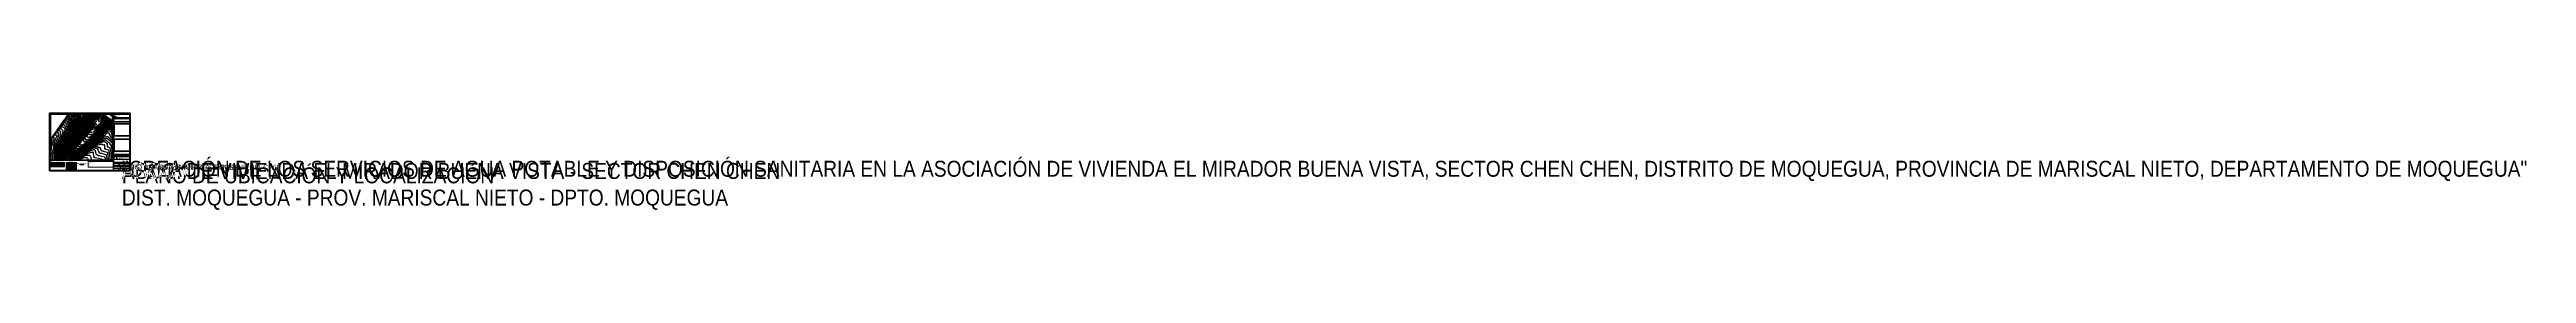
# Paper-space layout 'U-01 UBICACION' of a CAD drawing. Header units: metres. Extents: x 25 to 24789, y -381 to 584.
# The model-space entities are those that its viewports show. They can reach past a viewport. Long polylines and large blocks are cut down to what shows.
import ezdxf
from ezdxf.enums import TextEntityAlignment as Align

# ---------------------------------------------------------------- set-up
doc = ezdxf.new("R2018")
doc.units = ezdxf.units.M
doc.linetypes.add('CENTER', pattern=[5.079999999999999, 3.175, -0.635, 0.635, -0.635])
doc.linetypes.add('DASHED', pattern=[1.524, 1.27, -0.254])
for name, color, linetype, lineweight in [('ALIN-AV1', 8, 'CENTER', 13), ('ALIN-C02', 8, 'CENTER', 13), ('ALIN-C03', 8, 'CENTER', 13), ('ALIN-C04', 8, 'CENTER', 13), ('ALIN-C05', 8, 'CENTER', 13), ('ALIN-C06', 8, 'CENTER', 13), ('ALIN-C07', 8, 'CENTER', 13), ('ALIN-C08', 8, 'CENTER', 13), ('ALIN-C18', 8, 'CENTER', 13), ('ALIN-CSUR', 8, 'CENTER', 13), ('ALIN-LA', 8, 'CENTER', 13), ('ALIN-LC', 8, 'CENTER', 13), ('ALIN-PNORTE', 8, 'CENTER', 13), ('ALIN-POESTE', 8, 'CENTER', 13), ('ALIN-SN01', 8, 'CENTER', 13), ('ALIN-SN02', 8, 'CENTER', 13), ('AP-ESTRUCTURAS', 1, 'Continuous', 35), ('AP-LC', 134, 'Continuous', 35), ('AP-LI', 30, 'Continuous', 35), ('AP-RED-075', 5, 'Continuous', 35), ('AP-RED-090', 140, 'Continuous', 40), ('AP-RED-110', 170, 'Continuous', 50), ('AP-VRP', 6, 'Continuous', 35), ('C-TOPO-MAJR', 33, 'Continuous', 25), ('LAM-CAJETIN', 7, 'Continuous', 25), ('LAM-IMG', 7, 'Continuous', 9), ('LAM-MARCO', 7, 'Continuous', 50), ('LAM-NORTE', 7, 'Continuous', 25), ('LAM-ROTULO', 7, 'Continuous', 35), ('LAM-TABLA', 7, 'Continuous', 18), ('LAM-TXT', 7, 'Continuous', 25), ('LOTE', 7, 'Continuous', 18), ('MANZANA', 3, 'Continuous', 25), ('MANZANA_LETRA', 3, 'Continuous', 18), ('PERIMETRO', 1, 'Continuous', 35), ('RELIEVE_LIMITE', 6, 'Continuous', 18), ('VIA_BORDE', 8, 'Continuous', 18), ('VIAS_NOMBRE', 5, 'Continuous', 18)]:
    doc.layers.add(name, color=color, linetype=linetype, lineweight=lineweight)
doc.layers.add('LAM-VP', color=8, linetype='Continuous', lineweight=9, plot=False)
doc.layers.get('LAM-VP').off()
doc.styles.add('$1$Scale Bar', font='arial.ttf')
doc.styles.add('$2$STRETCH', font='SIMPLEX', dxfattribs={"width": 1.5})
doc.styles.add('ARIAL', font='arial.ttf')
doc.styles.add('ARIAL-B', font='arialbd.ttf')
picture_1 = doc.add_image_def('image1.png', size_in_pixel=(1447, 1087))
picture_2 = doc.add_image_def('image2.png', size_in_pixel=(1029, 785))
picture_3 = doc.add_image_def('image3.png', size_in_pixel=(482, 414))

# ---------------------------------------------------------------- blocks, each defined once
blk = doc.blocks.new('CAJETIN_A1_UNAM')
at = {"layer": 'LAM-CAJETIN'}
for p, q in [((666, 165), (831, 165)), ((666, 160), (831, 160)), ((666, 155), (831, 155)), ((666, 150), (831, 150)), ((666, 124), (831, 124)), ((666, 96), (831, 96)), ((666, 80), (831, 80)), ((666, 56), (831, 56)), ((666, 34), (831, 34)), ((674, 62.5), (713, 62.5)), ((682, 150), (682, 165)), ((712, 150), (712, 165)), ((716, 10), (716, 34)), ((721, 56), (721, 80)), ((729, 62.5), (768, 62.5)), ((761, 10), (761, 34)), ((776, 56), (776, 80)), ((784, 62.5), (823, 62.5)), ((806, 150), (806, 165))]:
    blk.add_line(p, q, dxfattribs=at)
at = {"layer": 'LAM-ROTULO'}
blk.add_line((666, 172), (831, 172), dxfattribs=at)
at = {"layer": 'LAM-TXT', "style": 'ARIAL-B', "width": 0.9}
for s, p in [('UBICACIÓN:', (668, 93.8)), ('PROYECTO:', (668, 121.8)), ('DISEÑO Y DIBUJO:', (668, 77.8)), ('PLANO:', (668, 53.8)), ('ESCALA:', (668, 31.8)), ('FECHA:', (718, 31.8)), ('REVISADO:', (723, 77.8)), ('LÁMINA:', (763, 31.8)), ('DOCENTE:', (778, 77.8))]:
    blk.add_text(s, height=2, dxfattribs=at).set_placement(p, align=Align.TOP_LEFT)
at = {"layer": 'LAM-TXT', "width": 0.9}
for s, height, style, p in [('REV.', 2, 'ARIAL-B', (674, 162.5)), ('FORMATO A1', 2, 'ARIAL', (691, 13.8)), ('FIRMA Y SELLO', 2, 'ARIAL', (693.5, 59.5)), ('FECHA', 2, 'ARIAL-B', (697, 162.5)), ('CUADRO DE REVISIONES', 2.5, 'ARIAL-B', (748.5, 168.5)), ('FIRMA Y SELLO', 2, 'ARIAL', (748.5, 59.5)), ('DESCRIPCIÓN', 2, 'ARIAL-B', (759, 162.5)), ('FIRMA Y SELLO', 2, 'ARIAL', (803.5, 59.5)), ('V°B°', 2, 'ARIAL-B', (818.5, 162.5))]:
    blk.add_text(s, height=height, dxfattribs=dict(at, style=style)).set_placement(p, align=Align.MIDDLE_CENTER)
for s, height, style, p in [('CURSO: ABASTECIMIENTO DE AGUA Y ALCANTARILLADO', 2, 'ARIAL', (698, 127.6)), ('ESCUELA PROFESIONAL DE INGENIERÍA CIVIL', 2.5, 'ARIAL-B', (698, 132.3)), ('FACULTAD DE INGENIERÍA Y ARQUITECTURA', 2.5, 'ARIAL', (698, 137)), ('UNIVERSIDAD NACIONAL DE MOQUEGUA', 3.5, 'ARIAL-B', (698, 142))]:
    blk.add_text(s, height=height, dxfattribs=dict(at, style=style)).set_placement(p)
for tag, height, style, p in [('REV', 2, 'ARIAL', (674, 157.5)), ('ESCALA', 3, 'ARIAL-B', (691, 21)), ('REV_FECHA', 2, 'ARIAL', (697, 157.5)), ('FECHA', 2.5, 'ARIAL', (738.5, 21)), ('REV_DESC', 2, 'ARIAL', (759, 157.5)), ('CODIGO', 7, 'ARIAL-B', (796, 22.5)), ('NUMERO', 2, 'ARIAL', (796, 13.8))]:
    blk.add_attdef(tag, text='', height=height, dxfattribs=dict(at, style=style)).set_placement(p, align=Align.MIDDLE_CENTER)
at = {"layer": 'LAM-TXT', "lineweight": 30, "width": 0.9, "flags": 104}
for tag, height, p in [('DISENO', 2, (693.5, 70.5)), ('REVISADO', 2, (748.5, 70.5)), ('UBICACION', 2.5, (748.5, 86.6)), ('PLANO', 5, (748.5, 43)), ('PROYECTO', 2.5, (748.5, 108.6)), ('DOCENTE', 2, (803.5, 70.5))]:
    blk.add_attdef(tag, text='', height=height, dxfattribs=at).set_placement(p, align=Align.MIDDLE_CENTER)
at = {"layer": 'LAM-IMG'}
image = blk.add_image(picture_3, insert=(669.5, 126), size_in_units=(25.613526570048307, 22), dxfattribs=at)
image.dxf.flags = 7
blk = doc.blocks.new('*U216')
at = {"color": 0, "linetype": 'ByBlock', "lineweight": -2}
for points in [[(-0.06182766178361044, -0.0006120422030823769), (0.06182766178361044, 0.0006120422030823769)], [(0.0006120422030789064, -0.06182766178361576), (-0.004437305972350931, 0.4482505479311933), (-0.03229092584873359, 0.1388062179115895), (-0.001377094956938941, 0.1391122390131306)]]:
    blk.add_lwpolyline(points, dxfattribs=at)
at = {"color": 0, "linetype": 'ByBlock', "lineweight": -2, "style": '$2$STRETCH', "width": 1.5}
for s, p in [('W', (-0.1391122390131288, -0.0013770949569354)), ('N', (0.05784938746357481, 0.4024918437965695)), ('E', (0.1391122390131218, 0.001377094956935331)), ('S', (0.001377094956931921, -0.1391122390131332))]:
    blk.add_text(s, height=0.06183069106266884, rotation=0.5671618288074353, dxfattribs=at).set_placement(p, align=Align.MIDDLE)
blk = doc.blocks.new('*U218')
for p, q in [((0, 2.499999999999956), (0, 3.299999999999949)), ((39.99999999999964, 2.499999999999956), (0, 2.499999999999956)), ((0, 0), (0, 2.499999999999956)), ((0, 0), (39.99999999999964, 0)), ((4.999999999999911, 0), (4.999999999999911, 2.499999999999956)), ((4.999999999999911, 1.250000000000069), (9.999999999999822, 1.250000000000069)), ((9.999999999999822, 0), (9.999999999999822, 2.499999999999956)), ((20, 2.499999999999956), (20, 3.299999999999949)), ((20, 0), (20, 2.499999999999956)), ((20, 1.200000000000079), (39.99999999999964, 1.200000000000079)), ((39.99999999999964, 2.499999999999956), (39.99999999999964, 3.299999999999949)), ((39.99999999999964, 0), (39.99999999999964, 2.499999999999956))]:
    blk.add_line(p, q)
at = {"style": '$1$Scale Bar'}
for tag, p in [('Map.ScaleBar.Div0', (0, 3.63333333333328)), ('Map.ScaleBar.Div', (20, 3.63333333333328)), ('Map.ScaleBar.Div2', (39.99999999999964, 3.63333333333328))]:
    blk.add_attdef(tag, text='', height=1.333333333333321, dxfattribs=at).set_placement(p, align=Align.BOTTOM_CENTER)
blk.add_attdef('Map.ScaleBar.Units.Label', text='', height=1.333333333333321, dxfattribs=at).set_placement((40.76743244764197, 1.073836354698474), align=Align.MIDDLE_LEFT)
blk = doc.blocks.new('CURVAS_NIVEL')
at = {"layer": 'C-TOPO-MAJR'}
for points, elevation in [([(296097.994, 8096492.139822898), (296115.994, 8096476.54116832), (296118.4371250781, 8096473.92), (296124.994, 8096466.113745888), (296127.9940000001, 8096462.770881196), (296130.994, 8096460.080489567), (296134.6155603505, 8096457.42), (296136.994, 8096455.329554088), (296138.494, 8096453.536096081), (296139.9664630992, 8096451.42), (296141.6477097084, 8096448.42), (296142.2322582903, 8096446.92), (296142.9692440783, 8096443.92), (296146.901281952, 8096421.42), (296147.3166259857, 8096418.42), (296147.3503081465, 8096416.92), (296147.0096471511, 8096413.92), (296144.5621053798, 8096401.92), (296144.3313784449, 8096398.92), (296144.4393391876, 8096397.42), (296144.7022581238, 8096395.92), (296145.4989450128, 8096392.92), (296147.0605930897, 8096388.42), (296149.0586393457, 8096383.92), (296153.0001520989, 8096376.42), (296154.4502085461, 8096373.42), (296156.1215048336, 8096368.92), (296159.494, 8096358.246093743), (296160.0942164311, 8096355.42), (296160.3582987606, 8096352.42), (296160.5551879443, 8096331.42), (296160.302252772, 8096328.42), (296159.5767578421, 8096325.42), (296158.0006354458, 8096320.92), (296156.2102382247, 8096316.42), (296150.3194096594, 8096304.42), (296144.6658871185, 8096292.42), (296142.991044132, 8096289.42), (296139.3127954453, 8096283.42), (296138.291275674, 8096281.920000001), (296135.9334324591, 8096278.92), (296132.0722699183, 8096274.42), (296129.494, 8096271.64885777), (296124.994, 8096267.174711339), (296109.994, 8096253.084046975), (296108.9890962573, 8096251.92), (296107.9661027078, 8096250.42), (296106.994, 8096248.248935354), (296106.351060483, 8096245.92), (296103.994, 8096234.736900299), (296096.0585175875, 8096193.42), (296092.4526225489, 8096178.42), (296090.9984584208, 8096173.92), (296081.5741299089, 8096151.42), (296079.5086741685, 8096145.42), (296078.336458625, 8096140.919999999), (296077.6793909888, 8096136.42), (296077.5056902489, 8096133.42), (296077.5533238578, 8096130.42), (296077.9718502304, 8096122.92), (296078.1599610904, 8096113.92), (296078.1491456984, 8096109.419999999), (296077.8643672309, 8096106.42), (296076.994, 8096102.313985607), (296075.494, 8096097.212083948), (296072.1431396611, 8096088.42), (296067.5690625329, 8096077.92), (296066.7434543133, 8096074.92), (296066.2659878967, 8096071.919999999), (296066.1646462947, 8096068.92), (296066.537519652, 8096065.92), (296068.6568907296, 8096056.92), (296069.6431522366, 8096053.92), (296070.994, 8096051.735451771), (296072.494, 8096050.333394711), (296073.994, 8096049.439413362), (296075.494, 8096048.79079058), (296085.994, 8096045.332338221), (296088.994, 8096044.567340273), (296091.9940000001, 8096044.196113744), (296097.994, 8096043.962119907), (296102.494, 8096044.073289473), (296115.9939999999, 8096044.873073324), (296129.494, 8096047.149271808), (296139.994, 8096049.106389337), (296144.494, 8096049.783231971), (296153.494, 8096050.607942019), (296171.494, 8096051.89723954), (296178.994, 8096052.72120435), (296183.494, 8096053.537275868), (296186.494, 8096054.460759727), (296189.494, 8096055.741223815), (296199.994, 8096060.927536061), (296203.5930812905, 8096062.92), (296205.994, 8096064.529288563), (296216.494, 8096072.434368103), (296222.494, 8096076.503118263), (296236.375032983, 8096085.420000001), (296252.494, 8096095.18921059), (296261.494, 8096099.831958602), (296272.2683503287, 8096106.42), (296280.994, 8096111.021318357), (296304.994, 8096124.607413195), (296315.494, 8096130.125800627), (296320.385547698, 8096131.92), (296322.994, 8096133.075949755), (296331.994, 8096138.183990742), (296334.4294476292, 8096139.42), (296336.4939999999, 8096140.217715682), (296339.494, 8096141.080284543), (296342.494, 8096141.446532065), (296343.994, 8096141.32876532), (296345.494, 8096140.960160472), (296351.494, 8096138.438136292), (296354.4940000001, 8096137.496658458), (296357.494, 8096137.002576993), (296360.494, 8096136.729126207), (296370.994, 8096136.223259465), (296372.494, 8096135.952815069), (296373.994, 8096135.461054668), (296375.494, 8096134.746822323), (296377.4484930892, 8096133.42), (296378.7451671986, 8096131.92), (296379.3515678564, 8096130.42), (296379.5845175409, 8096128.92), (296379.6527067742, 8096127.42), (296379.7055960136, 8096119.92), (296379.994, 8096118.055618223), (296380.7043076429, 8096115.42), (296388.090707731, 8096095.92), (296388.783993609, 8096094.42), (296389.7170667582, 8096092.92), (296391.1178843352, 8096091.42), (296391.994, 8096090.758069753), (296393.4878581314, 8096089.920000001), (296394.994, 8096089.425887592), (296397.994, 8096088.940760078), (296408.494, 8096087.965411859), (296412.994, 8096087.176092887), (296415.994, 8096086.414905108), (296456.4939999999, 8096073.431006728), (296457.994, 8096072.876928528), (296459.494, 8096072.116463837), (296460.994, 8096070.658532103), (296461.8393235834, 8096068.92), (296462.494, 8096066.794648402), (296463.769065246, 8096059.92), (296488.8761293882, 8095909.92)], 3075), ([(296123.9788534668, 8096481.42), (296130.994, 8096474.850508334), (296146.0038689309, 8096463.42), (296147.730551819, 8096461.92), (296149.0762294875, 8096460.42), (296150.1975357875, 8096458.920000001), (296156.3565492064, 8096449.92), (296160.1542579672, 8096443.92), (296161.6584680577, 8096440.92), (296162.494, 8096438.347009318), (296163.1763482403, 8096434.92), (296164.3752038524, 8096427.42), (296164.5398734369, 8096424.42), (296164.097923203, 8096421.42), (296161.3328773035, 8096412.42), (296160.5658018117, 8096409.42), (296160.203625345, 8096406.42), (296160.2399924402, 8096404.92), (296163.1564889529, 8096385.42), (296163.7149383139, 8096382.42), (296164.6391895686, 8096379.42), (296166.5021796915, 8096374.92), (296168.0397669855, 8096370.42), (296170.5734473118, 8096361.42), (296171.5367341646, 8096356.92), (296171.7096670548, 8096353.92), (296171.5277588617, 8096331.42), (296171.1521014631, 8096328.42), (296170.8003219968, 8096326.92), (296169.3605730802, 8096322.42), (296167.6066336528, 8096317.92), (296166.1393482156, 8096314.92), (296158.1374458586, 8096299.92), (296153.017875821, 8096289.42), (296150.494, 8096284.672975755), (296144.494, 8096275.196273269), (296142.9183475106, 8096272.92), (296140.5819932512, 8096269.92), (296133.994, 8096262.756293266), (296122.942843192, 8096251.92), (296120.4382742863, 8096248.92), (296119.4680306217, 8096247.42), (296117.973856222, 8096244.42), (296116.7928476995, 8096241.42), (296114.494, 8096234.8248343), (296112.7859095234, 8096229.42), (296110.8542368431, 8096221.92), (296109.2251569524, 8096214.42), (296104.5156515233, 8096190.42), (296103.4263979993, 8096185.92), (296101.2838115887, 8096178.42), (296100.3398014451, 8096175.42), (296099.1540253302, 8096172.42), (296095.5843183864, 8096164.92), (296088.9437440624, 8096149.92), (296087.8504859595, 8096146.92), (296086.7157948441, 8096142.42), (296086.0945019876, 8096137.92), (296085.6935626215, 8096131.92), (296085.8395533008, 8096110.92), (296085.6264925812, 8096106.42), (296085.2066825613, 8096103.42), (296083.0956679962, 8096091.42), (296080.3373892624, 8096082.42), (296079.7887185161, 8096079.42), (296079.764127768, 8096077.92), (296079.9129890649, 8096076.42), (296080.8217870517, 8096070.42), (296080.9841865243, 8096065.92), (296081.218747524, 8096064.42), (296081.8118515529, 8096062.92), (296082.8484252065, 8096061.42), (296084.2908079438, 8096059.920000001), (296086.1788141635, 8096058.42), (296087.494, 8096057.645349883), (296089.0823208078, 8096056.92), (296099.494, 8096053.32223228), (296100.994, 8096052.95531163), (296102.494, 8096052.766657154), (296108.494, 8096052.702550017), (296114.494, 8096052.176075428), (296115.994, 8096052.26436488), (296121.994, 8096053.064081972), (296129.494, 8096053.699583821), (296139.9940000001, 8096055.196496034), (296156.494, 8096056.62467909), (296173.5907790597, 8096058.42), (296177.494, 8096058.981280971), (296180.494, 8096059.664208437), (296184.994, 8096060.95550576), (296187.994, 8096061.987437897), (296192.494, 8096063.997617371), (296196.1139735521, 8096065.92), (296198.4663412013, 8096067.42), (296200.5034222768, 8096068.92), (296213.494, 8096079.139975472), (296225.494, 8096087.636336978), (296229.994, 8096090.623489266), (296248.4740492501, 8096101.92), (296274.9901170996, 8096116.92), (296290.2375265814, 8096125.92), (296306.494, 8096136.091714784), (296320.8905053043, 8096145.42), (296323.8319338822, 8096146.92), (296327.494, 8096148.394949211), (296334.994, 8096150.902083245), (296337.994, 8096151.653124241), (296343.9940000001, 8096152.852471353), (296363.494, 8096154.717023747), (296366.494, 8096154.928399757), (296369.494, 8096154.860018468), (296370.9940000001, 8096154.562948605), (296373.994, 8096153.411876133), (296384.4940000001, 8096148.223749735), (296390.494, 8096145.695574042), (296393.4940000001, 8096144.704176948), (296399.494, 8096143.246526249), (296400.994, 8096142.716443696), (296402.494, 8096141.761770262), (296403.2886479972, 8096140.92), (296404.0899220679, 8096139.42), (296404.4380982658, 8096137.92), (296404.5898382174, 8096136.42), (296404.8452219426, 8096130.42), (296405.1565047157, 8096127.42), (296405.4940000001, 8096125.776525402), (296405.993935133, 8096124.42), (296406.7770922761, 8096122.92), (296407.9263073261, 8096121.42), (296409.994, 8096119.236987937), (296417.0325798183, 8096112.42), (296418.9538579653, 8096110.919999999), (296420.494, 8096110.225044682), (296421.994, 8096109.781203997), (296423.494, 8096109.525221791), (296430.994, 8096109.153753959), (296432.494, 8096108.979846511), (296435.494, 8096108.352891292), (296468.494, 8096097.803293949), (296471.494, 8096096.607457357), (296472.4720263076, 8096095.920000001), (296472.994, 8096095.463681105), (296473.7125306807, 8096094.42), (296474.494, 8096092.740457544), (296475.2111340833, 8096089.92), (296476.0383908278, 8096085.42), (296508.4566078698, 8095891.92)], 3080), ([(296130.994, 8096486.366015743), (296140.8081085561, 8096479.92), (296148.994, 8096473.53945853), (296151.994, 8096471.564817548), (296156.4940000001, 8096469.002147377), (296158.0640099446, 8096467.92), (296159.494, 8096466.616562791), (296162.0689957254, 8096463.42), (296170.7722065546, 8096451.42), (296173.8264059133, 8096446.920000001), (296174.6792331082, 8096445.42), (296175.3320794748, 8096443.92), (296176.103132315, 8096440.92), (296176.5733386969, 8096437.92), (296178.3729194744, 8096424.42), (296178.5239733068, 8096421.42), (296178.3837495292, 8096419.92), (296177.6125622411, 8096416.92), (296174.7684113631, 8096409.42), (296173.8210262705, 8096406.419999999), (296173.5950072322, 8096404.92), (296173.5666538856, 8096403.42), (296173.8929731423, 8096400.42), (296175.994, 8096387.949206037), (296177.3952399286, 8096376.42), (296178.4206590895, 8096371.92), (296180.8902846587, 8096362.92), (296181.4778940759, 8096359.92), (296181.6391392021, 8096358.42), (296181.6668169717, 8096355.42), (296181.0360236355, 8096349.42), (296180.9812531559, 8096346.42), (296181.7511972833, 8096335.92), (296181.921460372, 8096331.42), (296181.6691586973, 8096328.42), (296180.926922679, 8096325.42), (296178.9940000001, 8096319.890815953), (296177.4797329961, 8096316.42), (296175.8305115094, 8096313.42), (296171.2941070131, 8096305.92), (296165.494, 8096295.483426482), (296156.494, 8096278.200105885), (296150.494, 8096268.262908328), (296145.9940000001, 8096261.639521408), (296142.994, 8096257.902840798), (296136.994, 8096251.517664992), (296134.7202547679, 8096248.92), (296132.5064077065, 8096245.92), (296130.5125109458, 8096242.92), (296127.9939999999, 8096238.578155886), (296125.5865882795, 8096233.92), (296123.0095681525, 8096227.92), (296120.7416719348, 8096221.92), (296119.283549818, 8096217.42), (296118.0159066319, 8096212.92), (296116.2175911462, 8096205.42), (296114.3986597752, 8096196.42), (296113.0077940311, 8096190.42), (296111.096623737, 8096182.92), (296108.9345187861, 8096175.42), (296107.0950258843, 8096170.92), (296103.128458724, 8096163.42), (296101.0143614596, 8096158.92), (296096.2998129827, 8096148.42), (296095.1369174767, 8096145.42), (296094.7283447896, 8096143.92), (296094.2368145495, 8096140.92), (296093.3682549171, 8096131.92), (296093.4683838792, 8096109.42), (296093.3075691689, 8096101.92), (296092.9278475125, 8096095.92), (296091.5033674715, 8096080.92), (296091.4502685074, 8096079.42), (296091.5574322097, 8096077.92), (296091.876090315, 8096076.42), (296092.4083464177, 8096074.92), (296093.8980647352, 8096071.92), (296096.6675900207, 8096067.42), (296098.8968678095, 8096064.42), (296100.5410351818, 8096062.92), (296102.494, 8096061.786628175), (296103.994, 8096061.202064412), (296109.994, 8096059.789470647), (296112.994, 8096059.401398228), (296114.494, 8096059.404675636), (296127.994, 8096060.441006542), (296145.994, 8096061.449847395), (296153.494, 8096062.135117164), (296157.994, 8096062.727216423), (296165.4940000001, 8096064.005510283), (296172.994, 8096064.970312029), (296177.494, 8096065.906464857), (296181.994, 8096067.094910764), (296187.994, 8096069.032271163), (296190.8119669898, 8096070.42), (296192.494, 8096071.532574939), (296207.494, 8096083.545862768), (296211.9263068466, 8096086.92), (296225.494, 8096096.679892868), (296229.9940000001, 8096099.676271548), (296234.494, 8096102.464854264), (296241.2753688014, 8096106.42), (296255.494, 8096113.833711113), (296264.494, 8096118.868646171), (296274.994, 8096125.428460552), (296288.494, 8096134.517013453), (296294.494, 8096138.381500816), (296309.3114450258, 8096146.92), (296319.994, 8096152.544426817), (296331.994, 8096157.986322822), (296334.994, 8096158.956107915), (296355.994, 8096164.651380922), (296364.994, 8096166.624557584), (296372.494, 8096169.069228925), (296379.994, 8096171.11942989), (296397.4393609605, 8096175.42), (296405.0486105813, 8096176.92), (296411.494, 8096177.97504709), (296414.494, 8096178.35411119), (296415.994, 8096178.405285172), (296417.494, 8096178.238633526), (296418.9939999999, 8096177.746515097), (296420.494, 8096176.91534683), (296424.994, 8096173.710848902), (296427.994, 8096171.880573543), (296429.494, 8096171.166021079), (296430.994, 8096170.667610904), (296432.494, 8096170.474750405), (296433.994, 8096170.641381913), (296435.494, 8096171.125277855), (296441.494, 8096173.804410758), (296442.994, 8096174.305981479), (296444.494, 8096174.372611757), (296445.0434427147, 8096173.92), (296445.8149875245, 8096172.42), (296445.9819554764, 8096170.92), (296445.7899101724, 8096167.92), (296444.5264843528, 8096158.92), (296444.3961621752, 8096157.42), (296444.3772132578, 8096154.42), (296445.5488902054, 8096136.42), (296446.0076376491, 8096133.42), (296446.7714480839, 8096131.92), (296447.494, 8096131.278681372), (296448.994, 8096130.59767006), (296450.494, 8096130.310986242), (296456.494, 8096129.628016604), (296459.494, 8096128.899716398), (296482.6333570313, 8096121.42), (296483.494, 8096121.066858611), (296485.221685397, 8096119.92), (296486.494, 8096118.165580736), (296487.4034791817, 8096115.420000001), (296488.8138184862, 8096107.92), (296529.2680735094, 8095866.42)], 3085), ([(296151.818923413, 8096482.92), (296160.994, 8096477.393907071), (296163.994, 8096475.443282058), (296165.9210069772, 8096473.92), (296169.9939999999, 8096470.346783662), (296178.994, 8096464.163207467), (296179.9099003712, 8096463.42), (296181.3977599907, 8096461.92), (296184.994, 8096457.097747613), (296188.5342663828, 8096452.92), (296189.5313697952, 8096451.42), (296190.9324303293, 8096448.42), (296192.4548159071, 8096443.92), (296192.9800606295, 8096440.92), (296193.0279356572, 8096439.42), (296192.8019376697, 8096434.92), (296193.1202176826, 8096427.42), (296192.9723798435, 8096424.42), (296192.7061013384, 8096422.92), (296191.8520188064, 8096419.92), (296185.972381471, 8096403.42), (296185.2744306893, 8096400.42), (296185.1336678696, 8096397.42), (296185.5100493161, 8096388.42), (296186.5735749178, 8096377.92), (296187.2111731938, 8096373.42), (296188.8759286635, 8096365.92), (296189.4030759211, 8096361.42), (296189.8238529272, 8096353.92), (296189.8407476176, 8096346.42), (296190.2404388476, 8096332.92), (296190.0517836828, 8096329.92), (296189.2272165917, 8096325.42), (296187.994, 8096320.49677326), (296186.5043859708, 8096316.42), (296181.994, 8096307.808096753), (296173.2954768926, 8096292.42), (296162.494, 8096271.334668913), (296158.2760219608, 8096263.92), (296154.994, 8096258.770704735), (296148.1744816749, 8096248.92), (296141.494, 8096240.238209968), (296136.994, 8096233.766824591), (296133.994, 8096228.507937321), (296129.959354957, 8096220.42), (296128.190684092, 8096215.92), (296125.7484517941, 8096208.42), (296124.1623162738, 8096202.42), (296119.0532855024, 8096181.42), (296117.6448519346, 8096176.92), (296115.104699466, 8096170.92), (296109.0740125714, 8096158.92), (296102.3531207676, 8096143.92), (296101.8442565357, 8096142.42), (296101.2360857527, 8096139.42), (296100.945227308, 8096134.92), (296101.122086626, 8096104.92), (296102.29643928, 8096085.42), (296102.8817811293, 8096080.92), (296103.7120643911, 8096077.92), (296105.2467438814, 8096074.92), (296107.834235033, 8096070.420000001), (296108.8372905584, 8096068.92), (296109.994, 8096067.830336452), (296110.699674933, 8096067.42), (296111.494, 8096067.089323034), (296112.994, 8096066.796243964), (296115.994, 8096066.815963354), (296124.994, 8096067.707760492), (296144.494, 8096067.636927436), (296147.494, 8096067.740146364), (296151.994, 8096068.120494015), (296156.494, 8096068.722841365), (296169.994, 8096071.33139039), (296178.9940000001, 8096073.351229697), (296181.994, 8096074.260297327), (296183.6370947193, 8096074.92), (296186.3793101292, 8096076.42), (296190.994, 8096079.573560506), (296195.494, 8096083.004891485), (296207.494, 8096092.592901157), (296222.494, 8096103.54263901), (296226.994, 8096106.666678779), (296231.7899463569, 8096109.42), (296249.494, 8096118.441246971), (296258.494, 8096123.256665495), (296272.2867924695, 8096131.92), (296286.994, 8096142.243876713), (296289.994, 8096144.144408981), (296292.3747761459, 8096145.42), (296298.994, 8096148.547001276), (296328.994, 8096164.666145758), (296330.494, 8096165.291241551), (296333.494, 8096166.285461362), (296339.494, 8096168.014456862), (296352.994, 8096172.227792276), (296358.994, 8096173.755829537), (296361.994, 8096174.723750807), (296369.494, 8096177.855022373), (296376.994, 8096180.197249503), (296380.3020848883, 8096181.42), (296382.9038907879, 8096182.92), (296387.494, 8096186.200065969), (296389.5809872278, 8096187.42), (296391.994, 8096188.566942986), (296396.494, 8096190.011433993), (296412.9940000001, 8096194.289833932), (296415.994, 8096195.187602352), (296418.8883403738, 8096196.42), (296423.494, 8096198.745800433), (296426.494, 8096199.832175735), (296435.494, 8096202.217759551), (296439.994, 8096202.960804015), (296441.494, 8096203.061259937), (296444.494, 8096203.008075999), (296447.494, 8096202.620245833), (296448.9940000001, 8096202.214467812), (296450.494, 8096201.581172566), (296453.494, 8096199.66927757), (296469.2535978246, 8096187.42), (296470.9784091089, 8096185.92), (296472.3020399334, 8096184.42), (296472.994, 8096183.049260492), (296473.2930944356, 8096181.42), (296473.2061661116, 8096179.92), (296471.5448272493, 8096170.92), (296471.3690181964, 8096169.420000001), (296471.2732460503, 8096166.42), (296471.9797697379, 8096155.92), (296472.2668876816, 8096154.42), (296472.994, 8096152.807319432), (296474.494, 8096151.668987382), (296475.1343051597, 8096151.42), (296481.994, 8096149.872068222), (296495.494, 8096145.491764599), (296496.9940000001, 8096144.709282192), (296497.8868545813, 8096143.92), (296498.494, 8096143.212588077), (296499.5223603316, 8096140.92), (296500.2770183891, 8096137.92), (296501.3362578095, 8096131.92), (296525.494, 8095987.655322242)], 3090), ([(296168.4939999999, 8096483.68236481), (296179.6272162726, 8096478.42), (296183.494, 8096476.270841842), (296193.994, 8096469.912984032), (296196.994, 8096468.404450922), (296201.4213727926, 8096466.42), (296202.994, 8096465.343674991), (296204.494, 8096463.699038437), (296206.5185168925, 8096460.42), (296210.4921282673, 8096452.919999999), (296211.7762710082, 8096449.920000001), (296212.2324421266, 8096448.42), (296212.7554541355, 8096445.42), (296213.1154287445, 8096439.42), (296213.0531626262, 8096437.920000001), (296212.8154284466, 8096436.419999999), (296212.3470950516, 8096434.92), (296211.652887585, 8096433.419999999), (296207.1112691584, 8096425.92), (296203.2367145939, 8096419.92), (296201.8034710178, 8096416.92), (296195.4418087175, 8096400.419999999), (296194.5107897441, 8096397.42), (296194.2587016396, 8096395.92), (296194.1316444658, 8096392.92), (296194.4749833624, 8096386.92), (296196.536982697, 8096370.42), (296197.4288866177, 8096358.42), (296197.7126365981, 8096350.92), (296197.8681238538, 8096335.92), (296197.6194551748, 8096331.42), (296197.1010150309, 8096328.42), (296195.1296804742, 8096319.42), (296193.8307027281, 8096314.92), (296192.5746153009, 8096311.92), (296190.4256587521, 8096307.42), (296186.494, 8096299.697904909), (296181.6546546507, 8096290.92), (296170.9927352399, 8096268.42), (296168.753752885, 8096263.92), (296166.3162876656, 8096259.42), (296163.6507253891, 8096254.92), (296161.6818080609, 8096251.92), (296147.494, 8096232.411341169), (296143.2911975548, 8096226.42), (296140.5256230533, 8096221.92), (296138.1709570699, 8096217.42), (296135.6687442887, 8096211.42), (296133.6351776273, 8096205.42), (296131.4049517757, 8096197.92), (296126.9874318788, 8096181.42), (296126.0239061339, 8096178.419999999), (296123.3800229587, 8096172.42), (296115.994, 8096157.155033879), (296113.3433613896, 8096151.42), (296110.0792648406, 8096143.92), (296109.0863805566, 8096140.92), (296108.6096206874, 8096137.92), (296108.534295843, 8096134.92), (296109.014828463, 8096112.42), (296109.3062473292, 8096104.919999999), (296109.933131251, 8096100.42), (296110.6436211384, 8096097.42), (296111.4939999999, 8096094.314550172), (296112.994, 8096090.433778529), (296114.494, 8096087.992212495), (296115.994, 8096086.145316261), (296117.494, 8096084.562721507), (296120.0192367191, 8096082.42), (296123.494, 8096080.138448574), (296124.994, 8096079.369495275), (296127.994, 8096078.351149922), (296130.994, 8096077.710724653), (296139.994, 8096076.167875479), (296141.494, 8096075.975418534), (296144.494, 8096075.86179172), (296150.494, 8096076.124430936), (296153.4939999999, 8096076.392046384), (296157.994, 8096077.166680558), (296168.8273765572, 8096079.42), (296174.494, 8096080.620975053), (296177.494, 8096081.417457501), (296180.494, 8096082.730694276), (296189.494, 8096088.009956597), (296192.494, 8096089.924512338), (296205.9877797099, 8096100.42), (296218.349631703, 8096109.42), (296222.4939999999, 8096112.142007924), (296226.994, 8096114.625412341), (296253.994, 8096128.501194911), (296268.994, 8096137.64233909), (296271.994, 8096139.634073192), (296279.4940000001, 8096144.978296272), (296285.1674486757, 8096148.42), (296289.994, 8096151.10387092), (296302.3582203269, 8096157.42), (296310.994, 8096162.032984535), (296324.494, 8096169.815591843), (296327.494, 8096171.389625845), (296333.494, 8096173.98115435), (296342.494, 8096177.02073939), (296355.994, 8096181.803734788), (296370.994, 8096188.271572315), (296373.994, 8096189.674016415), (296384.494, 8096195.167566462), (296390.494, 8096198.645699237), (296393.494, 8096200.123715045), (296396.494, 8096201.080101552), (296407.3638365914, 8096203.92), (296409.9940000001, 8096204.761418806), (296411.494, 8096205.386821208), (296414.3295596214, 8096206.92), (296421.994, 8096211.518226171), (296424.994, 8096213.016700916), (296426.494, 8096213.601831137), (296441.494, 8096217.955426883), (296447.494, 8096220.134294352), (296448.994, 8096220.535103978), (296450.494, 8096220.800493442), (296453.494, 8096221.045536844), (296456.494, 8096220.859075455), (296458.0961396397, 8096220.42), (296459.494, 8096219.712923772), (296460.994, 8096218.668600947), (296476.9831952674, 8096205.42), (296495.9201510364, 8096190.42), (296497.3734841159, 8096188.92), (296498.2752357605, 8096187.42), (296498.6302102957, 8096185.92), (296498.623782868, 8096184.42), (296498.2928390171, 8096181.42), (296498.1772296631, 8096178.42), (296498.4966960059, 8096175.42), (296499.0648189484, 8096173.92), (296499.994, 8096172.807879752), (296501.494, 8096171.911554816), (296507.494, 8096169.888797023), (296508.994, 8096169.22123583), (296510.6082998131, 8096167.92), (296511.5116090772, 8096166.42), (296511.994, 8096165.253095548), (296512.4828133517, 8096163.42), (296513.3506680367, 8096158.92), (296522.494, 8096104.07647079), (296525.494, 8096083.654919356), (296526.994, 8096071.803621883), (296528.494, 8096058.322922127), (296531.494, 8096026.971496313)], 3095), ([(296208.994, 8096480.503531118), (296210.5836537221, 8096479.92), (296211.994, 8096479.15939785), (296213.0443714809, 8096478.42), (296214.6276995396, 8096476.92), (296215.7866790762, 8096475.42), (296217.3934899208, 8096472.42), (296223.2944142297, 8096458.92), (296223.808043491, 8096457.42), (296224.1332850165, 8096455.92), (296224.2503704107, 8096452.92), (296223.477196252, 8096443.92), (296223.1449776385, 8096436.42), (296222.9859778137, 8096434.92), (296222.494, 8096432.954374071), (296221.4137638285, 8096430.42), (296219.494, 8096426.923981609), (296212.2490807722, 8096415.42), (296210.5992201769, 8096412.42), (296209.2978437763, 8096409.42), (296204.5459040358, 8096397.42), (296203.5469573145, 8096394.42), (296203.2525983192, 8096392.92), (296203.1200908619, 8096391.42), (296203.1711276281, 8096388.42), (296204.5763290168, 8096370.42), (296205.1748972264, 8096356.92), (296205.4811996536, 8096334.42), (296205.3065711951, 8096331.42), (296204.8019960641, 8096328.42), (296202.4594990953, 8096317.92), (296201.6593904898, 8096314.92), (296199.994, 8096310.579970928), (296196.994, 8096303.850577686), (296189.1911267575, 8096287.92), (296182.3032899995, 8096271.42), (296177.6948579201, 8096260.92), (296174.6483895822, 8096254.92), (296172.9342406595, 8096251.92), (296170.9243778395, 8096248.92), (296155.5019123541, 8096227.92), (296150.2551232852, 8096220.420000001), (296147.306721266, 8096215.92), (296144.8822384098, 8096211.42), (296142.994, 8096207.095263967), (296140.7534798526, 8096200.92), (296134.1560207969, 8096179.92), (296133.0679949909, 8096176.92), (296130.2951981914, 8096170.92), (296120.7636668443, 8096151.42), (296118.837624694, 8096146.920000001), (296117.5928926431, 8096142.42), (296116.9601033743, 8096137.92), (296116.8613705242, 8096133.42), (296117.2342962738, 8096125.92), (296117.9725859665, 8096116.92), (296118.7829514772, 8096110.92), (296119.8925576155, 8096106.42), (296121.0066731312, 8096103.42), (296121.7718919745, 8096101.919999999), (296123.7646418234, 8096098.92), (296126.0815145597, 8096095.92), (296127.4581842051, 8096094.42), (296129.4939999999, 8096092.619027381), (296132.494, 8096090.381807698), (296135.494, 8096088.52561457), (296138.494, 8096087.191953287), (296141.494, 8096086.381028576), (296142.994, 8096086.203629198), (296145.994, 8096086.132488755), (296154.9940000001, 8096086.228967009), (296157.994, 8096086.432970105), (296162.494, 8096087.201281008), (296174.494, 8096089.730409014), (296177.494, 8096090.557403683), (296178.994, 8096091.115712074), (296181.994, 8096092.522314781), (296184.994, 8096094.130282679), (296189.494, 8096096.892553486), (296193.994, 8096100.161675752), (296201.9551377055, 8096106.42), (296212.3339284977, 8096113.92), (296216.494, 8096116.569311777), (296223.994, 8096120.729305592), (296247.994, 8096132.963968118), (296253.994, 8096136.181375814), (296264.5063117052, 8096142.42), (296268.994, 8096145.24693524), (296274.994, 8096149.273035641), (296278.5301505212, 8096151.420000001), (296286.994, 8096156.166436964), (296298.0588009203, 8096161.92), (296307.994, 8096167.331050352), (296322.994, 8096176.348568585), (296328.994, 8096179.746910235), (296331.994, 8096181.154279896), (296340.994, 8096184.462673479), (296348.2997701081, 8096187.42), (296366.4939999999, 8096195.67129112), (296369.494, 8096197.233080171), (296375.494, 8096200.635850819), (296384.494, 8096205.385217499), (296391.994, 8096210.293470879), (296394.994, 8096211.64206702), (296402.4940000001, 8096213.801252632), (296405.494, 8096215.026117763), (296408.4940000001, 8096216.712261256), (296421.994, 8096224.936005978), (296424.994, 8096226.595407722), (296427.994, 8096227.866476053), (296433.994, 8096229.738400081), (296435.494, 8096230.335478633), (296436.994, 8096231.123649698), (296439.994, 8096233.099148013), (296441.494, 8096233.834239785), (296444.494, 8096234.636654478), (296451.994, 8096235.763750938), (296463.994, 8096236.69083428), (296468.494, 8096236.702605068), (296469.9939999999, 8096236.457786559), (296471.494, 8096235.947688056), (296472.9939999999, 8096235.102561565), (296475.994, 8096232.73881567), (296517.9939999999, 8096197.230599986), (296519.494, 8096195.88364476), (296520.994, 8096194.257776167), (296522.2843007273, 8096191.92), (296523.059306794, 8096188.92), (296523.9940000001, 8096182.911548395), (296526.994, 8096151.05493828), (296529.994, 8096115.699729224)], 3100), ([(296226.9940000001, 8096480.788687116), (296229.687946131, 8096478.42), (296231.0227367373, 8096476.920000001), (296231.9994493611, 8096475.42), (296233.2701083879, 8096472.42), (296234.1226933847, 8096469.42), (296235.4714643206, 8096463.42), (296235.7198918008, 8096460.42), (296235.4905849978, 8096457.42), (296234.4448119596, 8096449.92), (296233.1641532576, 8096437.92), (296232.6780180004, 8096434.920000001), (296231.7776781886, 8096431.92), (296230.3227285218, 8096428.92), (296228.5983189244, 8096425.92), (296222.494, 8096415.650059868), (296217.994, 8096408.484037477), (296216.494, 8096405.758316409), (296214.9940000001, 8096402.387300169), (296213.1474307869, 8096397.42), (296212.2792209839, 8096394.42), (296211.9991269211, 8096392.92), (296211.8412839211, 8096391.42), (296211.8016245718, 8096388.42), (296212.2720235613, 8096379.42), (296212.2948126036, 8096371.92), (296212.5837767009, 8096364.42), (296212.8777108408, 8096350.92), (296212.8449803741, 8096340.42), (296213.0423021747, 8096331.42), (296212.9535784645, 8096329.92), (296212.4888875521, 8096326.92), (296209.5008776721, 8096314.92), (296207.963190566, 8096310.42), (296204.9056571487, 8096302.92), (296196.9476173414, 8096284.919999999), (296188.6172137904, 8096263.92), (296184.7296243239, 8096254.92), (296181.4731227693, 8096248.92), (296177.6731646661, 8096242.92), (296174.494, 8096238.363213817), (296161.3685696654, 8096220.42), (296156.382645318, 8096212.92), (296153.8124593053, 8096208.42), (296150.494, 8096202.034550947), (296147.9911738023, 8096196.42), (296145.0560156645, 8096188.92), (296141.319944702, 8096178.42), (296140.0549341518, 8096175.42), (296129.0624481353, 8096152.92), (296127.0965235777, 8096148.42), (296126.6610516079, 8096146.92), (296126.2191002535, 8096143.92), (296125.5172436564, 8096133.42), (296125.6745343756, 8096128.92), (296127.2059052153, 8096119.92), (296128.1217925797, 8096115.42), (296129.436766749, 8096110.920000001), (296130.887170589, 8096107.920000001), (296132.8453166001, 8096104.92), (296135.0474557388, 8096101.92), (296136.3782196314, 8096100.42), (296137.9820587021, 8096098.919999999), (296139.994, 8096097.303907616), (296142.0718236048, 8096095.92), (296142.994, 8096095.43722118), (296144.494, 8096094.922007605), (296145.994, 8096094.68247514), (296147.494, 8096094.632696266), (296151.994, 8096094.869305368), (296154.994, 8096095.102265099), (296157.994, 8096095.511052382), (296168.494, 8096097.821199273), (296175.994, 8096099.211726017), (296178.994, 8096099.969056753), (296180.494, 8096100.506602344), (296183.494, 8096101.999022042), (296187.994, 8096104.939116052), (296190.994, 8096107.166130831), (296196.994, 8096111.966199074), (296206.0730489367, 8096118.42), (296208.994, 8096120.250117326), (296217.994, 8096125.468035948), (296220.994, 8096127.074590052), (296229.994, 8096131.44275472), (296244.9940000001, 8096139.082965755), (296256.994, 8096145.466319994), (296271.6998345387, 8096154.42), (296277.994, 8096158.028045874), (296283.994, 8096161.296256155), (296294.494, 8096166.730038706), (296304.994, 8096172.50695404), (296312.2861161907, 8096176.92), (296324.494, 8096184.870069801), (296328.9940000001, 8096187.543760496), (296331.994, 8096188.96228825), (296342.494, 8096193.146270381), (296345.494, 8096194.472781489), (296355.994, 8096199.776194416), (296363.4940000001, 8096203.231374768), (296366.494, 8096204.790048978), (296382.379066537, 8096214.42), (296391.994, 8096221.109629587), (296394.994, 8096222.661446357), (296397.994, 8096223.929176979), (296400.994, 8096225.51222901), (296422.1908352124, 8096238.42), (296432.7236118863, 8096244.42), (296435.494, 8096245.790213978), (296438.494, 8096246.935160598), (296446.4178411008, 8096248.92), (296462.494, 8096253.91155871), (296465.494, 8096254.564508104), (296466.9939999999, 8096254.758871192), (296471.494, 8096255.020251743), (296474.494, 8096254.998726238), (296477.494, 8096254.59591207), (296478.994, 8096254.093003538), (296480.494, 8096253.313931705), (296483.494, 8096250.958933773), (296486.494, 8096247.927055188), (296493.3373872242, 8096239.92), (296496.3131834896, 8096236.92), (296499.5958911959, 8096233.92), (296513.494, 8096221.897275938), (296516.494, 8096219.111949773), (296520.994, 8096214.607805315), (296523.9940000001, 8096211.351111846), (296525.494, 8096209.473179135), (296526.9342837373, 8096206.92), (296527.4490641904, 8096205.42), (296528.178103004, 8096202.42), (296528.494, 8096200.569090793), (296529.2388420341, 8096193.42)], 3105), ([(296239.6459601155, 8096482.92), (296241.3100091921, 8096479.92), (296245.5184847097, 8096470.92), (296246.6164379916, 8096467.92), (296246.9383634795, 8096466.42), (296247.0599790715, 8096464.92), (296246.8245198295, 8096461.92), (296244.1633348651, 8096448.42), (296242.9289125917, 8096439.42), (296242.3096192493, 8096436.42), (296241.3718842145, 8096433.42), (296240.127219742, 8096430.42), (296238.5533468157, 8096427.42), (296222.7571974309, 8096400.42), (296221.4382606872, 8096397.42), (296221.0264570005, 8096395.92), (296220.6458878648, 8096392.92), (296220.4765131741, 8096388.419999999), (296220.6145278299, 8096379.42), (296220.2968895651, 8096368.92), (296220.4065350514, 8096353.92), (296220.1653283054, 8096338.92), (296220.2094691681, 8096329.92), (296219.8868058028, 8096326.92), (296219.2431684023, 8096323.92), (296215.3750138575, 8096308.92), (296213.9255327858, 8096304.42), (296210.9957034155, 8096296.92), (296204.8047253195, 8096281.92), (296195.3882600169, 8096257.92), (296193.994, 8096254.65644593), (296191.9810989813, 8096250.42), (296187.994, 8096243.118223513), (296183.2185241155, 8096235.42), (296177.494, 8096227.125398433), (296168.4939999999, 8096214.653664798), (296164.5968838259, 8096208.42), (296161.9834573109, 8096203.92), (296157.8667209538, 8096196.42), (296155.6283905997, 8096191.92), (296152.9092164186, 8096185.92), (296149.9422921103, 8096178.42), (296148.5776334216, 8096175.42), (296142.994, 8096165.462820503), (296139.994, 8096159.680233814), (296136.6798304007, 8096152.92), (296134.8568321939, 8096148.42), (296134.1078685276, 8096145.42), (296133.579915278, 8096140.92), (296133.3784892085, 8096134.92), (296133.6809697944, 8096131.919999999), (296135.625367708, 8096124.42), (296136.994, 8096119.865636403), (296139.7894107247, 8096112.42), (296140.5313512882, 8096110.92), (296141.4766121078, 8096109.42), (296142.994, 8096107.824591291), (296144.494, 8096106.722971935), (296145.994, 8096105.898072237), (296147.494, 8096105.337275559), (296148.994, 8096105.041413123), (296150.494, 8096104.963512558), (296153.494, 8096105.175403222), (296157.994, 8096105.915663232), (296166.994, 8096107.930488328), (296175.994, 8096109.684563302), (296178.9940000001, 8096110.75777076), (296186.494, 8096114.271013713), (296189.494, 8096116.273520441), (296193.9940000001, 8096119.841296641), (296196.994, 8096122.027044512), (296199.994, 8096124.032174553), (296202.994, 8096125.781411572), (296210.494, 8096129.431252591), (296217.994, 8096133.49703394), (296232.994, 8096140.70793149), (296250.994, 8096149.893713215), (296268.994, 8096160.048959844), (296279.494, 8096165.804439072), (296294.494, 8096173.320622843), (296298.994, 8096175.840897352), (296303.2079495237, 8096178.42), (296319.994, 8096189.857500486), (296327.494, 8096194.441525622), (296330.4939999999, 8096195.959895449), (296342.494, 8096201.47490789), (296361.8557316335, 8096211.42), (296366.494, 8096214.092495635), (296374.1515103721, 8096218.92), (296379.9939999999, 8096222.816633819), (296388.974657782, 8096229.42), (296394.994, 8096234.065502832), (296399.494, 8096237.146273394), (296414.494, 8096246.393713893), (296432.7189504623, 8096256.42), (296447.5786336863, 8096265.42), (296451.6445498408, 8096268.42), (296454.9923226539, 8096271.42), (296463.5808685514, 8096281.92), (296465.0275939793, 8096283.42), (296466.7424740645, 8096284.92), (296469.994, 8096287.18084614), (296475.9940000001, 8096290.767230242), (296478.994, 8096292.195125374), (296480.494, 8096292.56522902), (296482.1604858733, 8096292.42), (296483.494, 8096291.750812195), (296484.4834377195, 8096290.92), (296485.8619126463, 8096289.42), (296497.1439887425, 8096275.92), (296498.494, 8096273.713254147), (296499.2450608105, 8096271.42), (296500.1756497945, 8096263.92), (296500.8237186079, 8096260.92), (296501.9593335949, 8096257.92), (296503.6510006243, 8096254.92), (296507.529492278, 8096248.92), (296509.7109114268, 8096245.92), (296510.9998957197, 8096244.42), (296514.994, 8096240.351817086), (296522.494, 8096232.28756215), (296528.494, 8096225.412811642), (296529.994, 8096223.402546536)], 3110), ([(296252.494, 8096480.758698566), (296254.0851681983, 8096476.92), (296254.9585719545, 8096473.92), (296255.6291882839, 8096470.92), (296256.1043418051, 8096467.92), (296256.2406152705, 8096464.92), (296255.7769922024, 8096460.42), (296253.3637678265, 8096448.42), (296252.1002323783, 8096439.42), (296251.3799836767, 8096436.42), (296250.883787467, 8096434.92), (296249.0615385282, 8096430.42), (296247.5888886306, 8096427.42), (296237.9662131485, 8096410.92), (296232.9677936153, 8096401.919999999), (296230.8104449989, 8096397.42), (296229.8926442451, 8096394.42), (296229.4393132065, 8096389.92), (296228.031578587, 8096359.92), (296227.0057945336, 8096329.92), (296226.5690370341, 8096325.420000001), (296225.9815062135, 8096322.42), (296224.1735456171, 8096314.92), (296221.8946823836, 8096304.42), (296221.0939980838, 8096301.42), (296220.1222303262, 8096298.42), (296216.494, 8096288.479722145), (296205.0979649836, 8096259.42), (296202.6108794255, 8096253.42), (296199.8962646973, 8096247.42), (296195.494, 8096238.967479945), (296190.7703187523, 8096230.92), (296184.9365342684, 8096221.92), (296175.4154105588, 8096208.42), (296169.9939999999, 8096199.803231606), (296167.0943198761, 8096194.92), (296163.994, 8096189.346672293), (296162.2844620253, 8096185.92), (296160.3436327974, 8096181.42), (296156.494, 8096171.662294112), (296153.494, 8096165.155872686), (296151.6343152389, 8096161.92), (296148.7626868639, 8096157.42), (296144.494, 8096151.683328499), (296143.4854039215, 8096149.92), (296142.994, 8096148.756506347), (296142.0998820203, 8096145.42), (296141.6305200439, 8096142.42), (296141.5204441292, 8096139.42), (296141.6926341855, 8096137.92), (296142.4971624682, 8096134.92), (296144.7725919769, 8096128.92), (296145.994, 8096126.388063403), (296147.2964937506, 8096124.42), (296148.994, 8096122.523971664), (296150.494, 8096121.403577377), (296151.994, 8096120.82848239), (296153.494, 8096120.660137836), (296154.994, 8096120.659353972), (296159.494, 8096120.763153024), (296166.994, 8096121.406277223), (296174.494, 8096121.874385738), (296178.994, 8096122.743329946), (296181.994, 8096123.496802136), (296184.994, 8096124.433271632), (296186.494, 8096125.107061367), (296187.994, 8096125.966447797), (296193.994, 8096129.773002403), (296199.994, 8096133.157555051), (296210.4940000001, 8096137.820672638), (296229.994, 8096147.2706815), (296249.494, 8096157.102598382), (296258.3057890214, 8096161.92), (296268.994, 8096167.297320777), (296279.494, 8096173.125401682), (296288.494, 8096177.183241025), (296290.9413673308, 8096178.42), (296295.7848493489, 8096181.42), (296307.994, 8096189.906635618), (296315.4751892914, 8096194.92), (296324.494, 8096200.492315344), (296328.994, 8096203.091948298), (296342.494, 8096210.001701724), (296353.6919703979, 8096215.92), (296364.994, 8096222.467979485), (296375.494, 8096229.531880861), (296384.494, 8096236.147487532), (296394.994, 8096244.955225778), (296403.994, 8096252.249491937), (296406.994, 8096254.2529778), (296414.494, 8096258.517467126), (296421.994, 8096263.23881517), (296426.494, 8096266.358878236), (296435.3277327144, 8096272.92), (296438.9127683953, 8096275.92), (296445.5446567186, 8096281.92), (296456.4939999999, 8096293.77908019), (296459.494, 8096296.766017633), (296460.994, 8096298.093201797), (296469.994, 8096305.637908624), (296472.994, 8096307.924094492), (296475.994, 8096309.715306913), (296477.494, 8096310.316957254), (296478.994, 8096310.635647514), (296480.494, 8096310.699416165), (296481.994, 8096310.587461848), (296486.494, 8096309.914872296), (296493.994, 8096308.602137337), (296502.994, 8096306.755861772), (296504.494, 8096306.192887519), (296505.994, 8096305.296202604), (296507.494, 8096303.978973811), (296508.994, 8096302.215487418), (296510.494, 8096299.704947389), (296512.6113464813, 8096293.92), (296514.4860148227, 8096289.42), (296514.9554087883, 8096287.92), (296515.4775286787, 8096284.92), (296516.1267264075, 8096278.920000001), (296518.1295524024, 8096268.42), (296518.8206123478, 8096262.42), (296519.618069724, 8096259.42), (296521.7142102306, 8096254.92), (296524.391744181, 8096250.42), (296527.5704848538, 8096245.92), (296533.6702635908, 8096238.42)], 3115), ([(296261.9638854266, 8096481.42), (296264.0057341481, 8096467.92), (296264.1487870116, 8096466.420000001), (296264.1810930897, 8096463.42), (296263.4972327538, 8096455.92), (296262.2000082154, 8096446.92), (296260.2791113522, 8096436.42), (296259.4625888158, 8096433.419999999), (296258.9037454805, 8096431.92), (296257.5033480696, 8096428.92), (296246.295852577, 8096409.420000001), (296240.3295974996, 8096397.42), (296239.1173961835, 8096394.42), (296238.7059061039, 8096392.919999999), (296238.226811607, 8096389.92), (296237.9236171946, 8096386.92), (296235.7327475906, 8096361.42), (296235.0614670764, 8096352.42), (296233.7477722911, 8096329.92), (296233.167665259, 8096323.92), (296232.72274422, 8096320.92), (296229.9543195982, 8096305.92), (296227.8932317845, 8096296.92), (296226.994, 8096293.671267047), (296222.3970308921, 8096280.42), (296211.8265940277, 8096253.419999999), (296208.5842761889, 8096245.92), (296203.4939711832, 8096235.42), (296199.5759335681, 8096227.92), (296196.8699929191, 8096223.42), (296189.494, 8096212.085240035), (296181.994, 8096201.824582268), (296176.5548636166, 8096193.42), (296173.0760991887, 8096187.42), (296170.9177501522, 8096182.92), (296169.8387799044, 8096179.92), (296168.5298002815, 8096175.42), (296166.9262622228, 8096169.42), (296165.5318342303, 8096163.42), (296163.5981531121, 8096157.420000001), (296163.3807319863, 8096155.92), (296163.395126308, 8096154.42), (296163.6034485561, 8096152.92), (296165.1462697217, 8096145.42), (296166.0431921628, 8096139.42), (296166.6587007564, 8096137.92), (296168.3475026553, 8096136.420000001), (296169.994, 8096135.777028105), (296172.994, 8096135.013321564), (296175.994, 8096134.564656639), (296178.994, 8096134.353546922), (296181.994, 8096134.562274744), (296183.8433617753, 8096134.92), (296186.494, 8096135.758797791), (296189.494, 8096137.187791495), (296196.994, 8096141.564416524), (296199.994, 8096143.032983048), (296205.994, 8096145.627919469), (296214.994, 8096148.86217019), (296220.994, 8096151.398116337), (296228.494, 8096154.945132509), (296238.994, 8096160.146228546), (296247.994, 8096164.274327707), (296255.494, 8096168.016453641), (296264.494, 8096172.231374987), (296267.4940000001, 8096173.83202137), (296274.994, 8096178.199895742), (296284.4260419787, 8096182.92), (296287.1630605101, 8096184.42), (296291.4939999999, 8096187.151124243), (296301.994, 8096194.322634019), (296312.494, 8096201.256360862), (296319.994, 8096205.781797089), (296328.994, 8096211.42649942), (296343.0544634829, 8096218.92), (296352.994, 8096225.188827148), (296361.994, 8096230.134527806), (296364.994, 8096232.079844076), (296376.2616119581, 8096239.92), (296379.994, 8096242.828329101), (296387.0722738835, 8096248.92), (296396.494, 8096258.040117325), (296399.494, 8096260.730248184), (296402.494, 8096262.972995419), (296410.6050354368, 8096268.42), (296418.994, 8096274.299526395), (296424.9011353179, 8096278.92), (296428.5016132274, 8096281.92), (296436.994, 8096289.801226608), (296461.8208270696, 8096314.92), (296463.994, 8096316.958698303), (296466.9043349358, 8096319.42), (296469.994, 8096321.451722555), (296472.994, 8096322.976417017), (296477.494, 8096325.037964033), (296480.494, 8096326.029915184), (296483.494, 8096326.372228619), (296495.494, 8096326.218071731), (296499.994, 8096325.899636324), (296502.994, 8096325.463065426), (296505.994, 8096324.857487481), (296508.994, 8096324.064634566), (296510.4940000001, 8096323.422485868), (296511.994, 8096322.399816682), (296513.494, 8096320.43532891), (296516.1972309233, 8096314.92), (296520.994, 8096305.984909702), (296522.3091078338, 8096302.920000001), (296523.994, 8096297.574414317), (296525.5811451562, 8096290.92), (296526.7306970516, 8096284.92), (296527.6953707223, 8096277.42), (296528.6976521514, 8096272.92), (296529.994, 8096268.287640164)], 3120), ([(296267.4060382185, 8096496.42), (296270.9009897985, 8096478.42), (296271.9567192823, 8096467.92), (296272.1341157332, 8096464.92), (296271.880811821, 8096458.919999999), (296270.915663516, 8096446.92), (296270.2929048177, 8096442.42), (296268.7401327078, 8096434.92), (296267.9236923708, 8096431.92), (296266.6251249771, 8096428.92), (296256.9964133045, 8096412.42), (296254.5117037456, 8096407.92), (296249.1919902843, 8096397.42), (296248.0182906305, 8096394.42), (296247.6129787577, 8096392.92), (296246.132650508, 8096383.919999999), (296245.14033533, 8096376.42), (296243.9211283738, 8096364.42), (296243.0181584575, 8096356.920000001), (296242.2355834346, 8096347.92), (296241.2321055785, 8096338.92), (296238.4061637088, 8096310.42), (296235.99270503, 8096295.419999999), (296235.3486409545, 8096292.42), (296234.5126280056, 8096289.42), (296232.5388280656, 8096283.42), (296230.9062463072, 8096278.92), (296218.7393677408, 8096247.42), (296216.2308891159, 8096241.42), (296211.4560995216, 8096230.92), (296206.9024604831, 8096221.92), (296202.5015016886, 8096214.42), (296196.1987925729, 8096202.42), (296193.994, 8096199.376214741), (296187.2268299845, 8096191.92), (296186.1648119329, 8096190.42), (296185.345216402, 8096188.92), (296184.7407968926, 8096187.42), (296183.6311948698, 8096182.92), (296181.440735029, 8096170.92), (296180.9799134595, 8096167.92), (296180.8052980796, 8096164.92), (296180.9173129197, 8096163.42), (296181.2064439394, 8096161.92), (296181.994, 8096159.590709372), (296183.494, 8096156.766685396), (296184.3566934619, 8096155.92), (296184.994, 8096155.393786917), (296186.494, 8096155.177769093), (296190.994, 8096156.540644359), (296192.494, 8096156.699520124), (296196.9940000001, 8096156.686417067), (296198.4940000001, 8096156.810608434), (296201.494, 8096157.348005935), (296208.994, 8096159.126596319), (296219.494, 8096160.455708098), (296222.494, 8096161.132036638), (296225.494, 8096162.272998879), (296234.5360919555, 8096166.419999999), (296241.994, 8096169.660892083), (296254.3467593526, 8096175.42), (296264.494, 8096180.487306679), (296268.4781538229, 8096182.92), (296277.994, 8096189.102741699), (296282.494, 8096191.598953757), (296288.494, 8096194.530691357), (296291.4939999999, 8096196.140117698), (296306.494, 8096205.868939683), (296316.994, 8096212.274266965), (296325.994, 8096218.017000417), (296334.994, 8096223.526174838), (296348.4940000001, 8096232.260151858), (296351.494, 8096233.934766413), (296358.994, 8096237.793835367), (296364.994, 8096241.361845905), (296369.494, 8096244.264305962), (296371.7329667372, 8096245.92), (296378.494, 8096251.780535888), (296381.494, 8096254.721942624), (296390.494, 8096264.165932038), (296393.494, 8096267.085855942), (296396.494, 8096269.756318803), (296412.2243619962, 8096281.92), (296421.2379299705, 8096289.42), (296430.3835895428, 8096298.42), (296451.1963343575, 8096319.42), (296456.020990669, 8096323.92), (296462.494, 8096329.592948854), (296465.494, 8096331.915763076), (296467.0453993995, 8096332.92), (296469.994, 8096334.489666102), (296475.994, 8096337.209401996), (296478.994, 8096338.105571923), (296480.494, 8096338.319472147), (296483.494, 8096338.463419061), (296493.994, 8096338.564355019), (296498.494, 8096338.345612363), (296504.494, 8096337.249956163), (296513.494, 8096335.193424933), (296516.494, 8096334.143651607), (296517.994, 8096333.332641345), (296519.494, 8096332.308377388), (296522.494, 8096329.855183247), (296523.8677020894, 8096328.42), (296524.8878491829, 8096326.92), (296526.1686851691, 8096323.92), (296529.994, 8096312.385358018)], 3125), ([(296279.494, 8096480.19347191), (296279.8593037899, 8096475.42), (296280.0965072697, 8096467.92), (296280.0993513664, 8096463.42), (296279.6129536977, 8096449.92), (296279.3923082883, 8096446.92), (296276.1671984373, 8096431.92), (296275.3215811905, 8096428.92), (296274.7183458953, 8096427.42), (296273.1372489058, 8096424.420000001), (296265.2150557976, 8096410.92), (296262.7965247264, 8096406.42), (296257.5434383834, 8096395.92), (296256.9732247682, 8096394.42), (296256.1823281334, 8096391.42), (296253.5678314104, 8096376.42), (296252.5348149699, 8096367.42), (296250.7704341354, 8096356.920000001), (296249.373729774, 8096344.920000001), (296247.2848954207, 8096331.42), (296245.9519217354, 8096317.92), (296245.402992, 8096304.42), (296245.1819137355, 8096301.42), (296244.4842989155, 8096295.42), (296243.3745155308, 8096289.42), (296242.6185419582, 8096286.42), (296241.1646710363, 8096281.92), (296233.6120593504, 8096262.42), (296229.8106173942, 8096251.92), (296228.3338355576, 8096247.42), (296225.8148406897, 8096238.42), (296223.5270160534, 8096232.42), (296221.4243390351, 8096227.92), (296215.0335735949, 8096215.92), (296208.0929075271, 8096199.42), (296204.2397482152, 8096191.92), (296203.7445434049, 8096190.42), (296202.7054302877, 8096184.42), (296202.2141052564, 8096182.92), (296200.2878250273, 8096178.42), (296199.9249491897, 8096176.920000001), (296200.1433553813, 8096175.42), (296201.3522989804, 8096173.92), (296203.6592563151, 8096172.42), (296205.994, 8096171.330243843), (296207.494, 8096170.779497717), (296208.994, 8096170.457131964), (296211.9939999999, 8096170.265941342), (296219.494, 8096170.325592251), (296222.494, 8096170.576606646), (296224.0578993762, 8096170.92), (296228.494, 8096172.486198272), (296234.494, 8096175.044071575), (296237.8978723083, 8096176.92), (296240.006147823, 8096178.42), (296243.6803165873, 8096181.42), (296245.9131817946, 8096182.92), (296247.994, 8096183.876703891), (296252.494, 8096185.634633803), (296256.1897377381, 8096187.420000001), (296262.994, 8096191.337094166), (296270.494, 8096196.107382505), (296273.494, 8096197.71537892), (296277.1665198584, 8096199.42), (296285.494, 8096202.78272329), (296288.494, 8096204.119630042), (296297.494, 8096209.119660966), (296312.6093757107, 8096218.920000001), (296316.9378462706, 8096221.92), (296325.994, 8096228.536293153), (296330.494, 8096231.439119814), (296343.994, 8096239.628626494), (296358.9940000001, 8096247.2710502), (296361.994, 8096248.977586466), (296364.1360120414, 8096250.42), (296366.494, 8096252.262318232), (296371.1130320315, 8096256.42), (296373.994, 8096259.378018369), (296378.494, 8096264.499440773), (296382.994, 8096269.332822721), (296391.5358563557, 8096277.42), (296394.9809202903, 8096280.42), (296405.9440625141, 8096289.42), (296409.2940349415, 8096292.42), (296435.494, 8096318.840653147), (296445.7491608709, 8096328.42), (296449.4464228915, 8096331.42), (296457.2957911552, 8096337.42), (296462.494, 8096341.111269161), (296469.350703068, 8096344.92), (296474.494, 8096348.142290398), (296475.994, 8096348.820638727), (296477.494, 8096349.255156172), (296478.994, 8096349.515928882), (296481.994, 8096349.761416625), (296486.494, 8096349.856140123), (296495.494, 8096349.915321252), (296498.494, 8096349.751255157), (296501.494, 8096349.296571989), (296514.994, 8096346.657909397), (296517.994, 8096345.857513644), (296519.494, 8096345.216685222), (296522.3686988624, 8096343.42), (296532.4179538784, 8096335.92)], 3130), ([(296288.2074446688, 8096481.42), (296288.1171513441, 8096472.42), (296288.6043111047, 8096449.92), (296288.480528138, 8096446.92), (296288.2558550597, 8096445.42), (296284.3406084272, 8096430.42), (296283.4648708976, 8096427.42), (296282.8804537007, 8096425.92), (296281.3456572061, 8096422.92), (296275.1646087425, 8096412.42), (296272.7052833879, 8096407.92), (296266.9094466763, 8096395.92), (296265.7376921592, 8096392.92), (296265.3170516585, 8096391.42), (296262.6698211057, 8096377.92), (296258.494, 8096355.247001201), (296255.1228574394, 8096335.92), (296253.994, 8096328.114003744), (296253.5362474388, 8096323.92), (296253.336063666, 8096319.42), (296253.8114242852, 8096302.92), (296253.1971150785, 8096293.92), (296252.8650783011, 8096290.92), (296252.1161343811, 8096287.920000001), (296249.1089441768, 8096278.92), (296241.994, 8096260.577254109), (296240.0998704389, 8096254.92), (296239.4140665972, 8096251.92), (296238.9270104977, 8096248.92), (296235.994, 8096227.601241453), (296235.2560526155, 8096223.42), (296234.2674248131, 8096218.92), (296234.0827406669, 8096217.42), (296234.1191254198, 8096215.919999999), (296234.3702801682, 8096214.42), (296234.7983971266, 8096212.92), (296235.994, 8096209.98946558), (296236.9608271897, 8096208.42), (296238.1108086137, 8096206.92), (296239.5620109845, 8096205.42), (296241.6843304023, 8096203.92), (296244.994, 8096202.469674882), (296247.994, 8096201.667447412), (296249.494, 8096201.477153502), (296250.994, 8096201.461913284), (296252.494, 8096201.664140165), (296253.994, 8096202.096391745), (296259.994, 8096204.652347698), (296268.994, 8096207.588994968), (296276.494, 8096210.75297118), (296283.994, 8096213.156286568), (296288.494, 8096214.960125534), (296295.994, 8096219.040101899), (296300.494, 8096221.736144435), (296302.7649806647, 8096223.42), (296309.494, 8096228.892925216), (296313.994, 8096232.238597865), (296318.5711725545, 8096235.42), (296324.4939999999, 8096239.23749002), (296336.494, 8096246.324266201), (296345.494, 8096251.100856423), (296351.494, 8096254.036815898), (296354.494, 8096255.854605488), (296363.367195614, 8096262.42), (296366.494, 8096265.13518402), (296373.5880540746, 8096272.92), (296376.5295545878, 8096275.92), (296384.494, 8096283.644121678), (296390.7490913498, 8096289.42), (296400.195099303, 8096298.420000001), (296419.5034006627, 8096317.92), (296425.8937707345, 8096323.92), (296433.994, 8096330.462536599), (296441.4939999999, 8096336.777516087), (296454.994, 8096347.090074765), (296457.994, 8096349.163253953), (296463.1231249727, 8096352.42), (296469.994, 8096357.863979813), (296471.494, 8096358.743558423), (296472.994, 8096359.353377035), (296474.494, 8096359.757210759), (296480.494, 8096360.704274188), (296484.994, 8096360.938724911), (296499.9939999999, 8096360.759330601), (296507.494, 8096360.506337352), (296511.994, 8096360.174508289), (296514.994, 8096359.602715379), (296520.994, 8096357.617986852), (296523.994, 8096356.413498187), (296525.494, 8096355.651420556), (296528.494, 8096353.635455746), (296538.994, 8096345.611256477)], 3135), ([(296297.2413505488, 8096490.42), (296298.2955266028, 8096478.42), (296299.1542079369, 8096455.92), (296299.0004270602, 8096451.42), (296298.6024653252, 8096446.92), (296297.8119912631, 8096440.92), (296296.7995728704, 8096434.920000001), (296296.1292726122, 8096431.92), (296295.6572185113, 8096430.42), (296294.2670868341, 8096427.42), (296292.3900892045, 8096424.420000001), (296286.2288900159, 8096415.42), (296280.994, 8096406.500769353), (296278.6928184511, 8096401.92), (296275.9017826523, 8096395.92), (296275.3174644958, 8096394.42), (296274.4293734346, 8096391.42), (296264.0513353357, 8096337.420000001), (296263.0757058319, 8096331.42), (296262.4284823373, 8096320.92), (296262.3028395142, 8096316.42), (296262.4575714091, 8096310.42), (296263.5599087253, 8096292.42), (296263.5259076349, 8096289.42), (296263.3289163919, 8096287.92), (296262.5189636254, 8096284.92), (296260.842445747, 8096280.42), (296259.535997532, 8096277.42), (296256.4431672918, 8096271.42), (296252.9017523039, 8096262.42), (296251.9089787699, 8096259.42), (296250.6294473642, 8096254.92), (296249.1778588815, 8096248.92), (296248.7520408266, 8096245.92), (296248.6622587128, 8096242.92), (296248.9453031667, 8096239.92), (296249.494, 8096236.445613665), (296250.994, 8096229.002583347), (296251.6482592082, 8096226.42), (296252.494, 8096224.497093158), (296253.994, 8096222.739896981), (296255.494, 8096221.836414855), (296256.994, 8096221.442869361), (296258.494, 8096221.329531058), (296261.494, 8096221.568172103), (296264.494, 8096222.286786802), (296270.494, 8096224.185934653), (296280.994, 8096226.454956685), (296283.9940000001, 8096227.23284129), (296286.994, 8096228.204936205), (296291.494, 8096230.04685624), (296294.494, 8096231.459186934), (296296.1631424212, 8096232.42), (296298.994, 8096234.398530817), (296306.494, 8096240.061652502), (296309.494, 8096242.129827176), (296313.1247221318, 8096244.42), (296321.494, 8096249.429698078), (296333.494, 8096255.90372568), (296342.3415766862, 8096260.92), (296345.494, 8096262.931910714), (296353.297213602, 8096268.42), (296355.994, 8096270.525225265), (296358.7188569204, 8096272.92), (296373.9939999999, 8096287.413239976), (296386.6123633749, 8096299.92), (296405.9202696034, 8096319.42), (296411.0207365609, 8096323.92), (296420.3962015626, 8096331.42), (296429.494, 8096338.37058121), (296439.994, 8096347.094603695), (296452.8175052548, 8096356.92), (296462.2980854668, 8096364.42), (296465.494, 8096366.401673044), (296469.994, 8096368.74536478), (296472.994, 8096370.124970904), (296475.9939999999, 8096371.175525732), (296478.994, 8096371.76744372), (296480.494, 8096371.886041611), (296483.4940000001, 8096371.841357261), (296496.994, 8096370.833259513), (296513.494, 8096370.247227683), (296517.9939999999, 8096369.716127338), (296522.494, 8096368.996831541), (296526.994, 8096367.901095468), (296529.9939999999, 8096366.799295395)], 3140), ([(296535.6570784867, 8096401.92), (296520.994, 8096412.072772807), (296519.494, 8096413.154521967), (296516.494, 8096415.665912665), (296506.0560091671, 8096422.92)], 3140), ([(296307.435095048, 8096488.92), (296309.5008616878, 8096475.42), (296309.9465264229, 8096469.42), (296310.1556397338, 8096451.42), (296309.6666991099, 8096443.92), (296308.8812622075, 8096436.42), (296308.2564437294, 8096433.42), (296307.7528095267, 8096431.92), (296307.0620326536, 8096430.42), (296306.1891692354, 8096428.92), (296294.494, 8096412.55209324), (296291.494, 8096408.044319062), (296286.7489100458, 8096400.42), (296285.494, 8096397.920327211), (296284.6855567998, 8096395.92), (296283.5004228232, 8096391.420000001), (296272.6018235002, 8096334.42), (296271.6924835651, 8096328.42), (296271.4687304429, 8096322.42), (296271.5857716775, 8096317.92), (296272.9930539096, 8096304.42), (296274.6795441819, 8096292.42), (296274.9817919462, 8096287.92), (296275.0406015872, 8096283.42), (296274.6483459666, 8096278.92), (296272.8097196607, 8096268.42), (296270.494, 8096260.383332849), (296268.1115056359, 8096254.92), (296268.0153732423, 8096253.42), (296268.994, 8096251.848581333), (296270.494, 8096250.918609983), (296271.994, 8096250.297611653), (296277.9940000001, 8096248.771298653), (296285.494, 8096246.004802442), (296286.994, 8096245.791563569), (296288.494, 8096245.854519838), (296289.994, 8096246.133212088), (296295.994, 8096247.964929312), (296298.994, 8096249.315605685), (296300.7535334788, 8096250.42), (296307.994, 8096255.668297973), (296310.994, 8096257.60515466), (296313.994, 8096259.301673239), (296320.2501283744, 8096262.42), (296323.5784996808, 8096263.92), (296333.494, 8096267.864271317), (296336.494, 8096269.571139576), (296346.994, 8096276.989257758), (296354.6039366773, 8096283.42), (296364.994, 8096293.432421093), (296386.3824239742, 8096314.92), (296398.1557608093, 8096325.42), (296400.994, 8096327.794709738), (296405.7942961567, 8096331.419999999), (296417.494, 8096339.500382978), (296423.494, 8096343.912368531), (296429.8855912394, 8096349.42), (296436.994, 8096356.106439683), (296443.6745704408, 8096361.42), (296450.4467533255, 8096367.42), (296452.3094199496, 8096368.92), (296454.994, 8096370.727410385), (296457.994, 8096372.419353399), (296472.9940000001, 8096380.564286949), (296475.994, 8096381.825209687), (296477.494, 8096382.204713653), (296478.994, 8096382.419953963), (296481.994, 8096382.455143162), (296507.494, 8096380.207809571), (296516.494, 8096379.601309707), (296520.994, 8096379.071891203), (296531.4939999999, 8096377.531246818)], 3145), ([(296534.7146767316, 8096401.92), (296520.994, 8096411.44901697), (296516.0414678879, 8096415.42), (296505.994, 8096422.383167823), (296504.494, 8096423.478069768), (296501.494, 8096426.012131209), (296484.994, 8096437.462824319), (296480.6522256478, 8096440.92)], 3145), ([(296317.0373320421, 8096493.42), (296319.9554960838, 8096475.42), (296320.7556777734, 8096469.42), (296322.0902127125, 8096445.42), (296322.1279921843, 8096442.42), (296321.9430807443, 8096440.92), (296321.5162719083, 8096439.42), (296319.994, 8096435.891266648), (296318.0708500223, 8096430.42), (296317.393312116, 8096428.92), (296316.5272369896, 8096427.42), (296306.6071385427, 8096413.92), (296298.025291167, 8096401.92), (296295.2496828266, 8096397.42), (296293.976375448, 8096394.42), (296293.1826442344, 8096391.42), (296290.4650441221, 8096379.42), (296286.9939999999, 8096361.872730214), (296283.8853916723, 8096344.92), (296280.994, 8096327.630365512), (296280.7402881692, 8096325.42), (296280.8136887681, 8096320.92), (296281.6205832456, 8096314.92), (296282.687748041, 8096308.92), (296284.9428590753, 8096298.42), (296286.2688837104, 8096290.92), (296286.994, 8096287.597276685), (296288.494, 8096283.715403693), (296290.4362334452, 8096280.42), (296291.9665048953, 8096277.42), (296292.994, 8096275.745714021), (296294.494, 8096274.580590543), (296295.994, 8096274.111482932), (296297.494, 8096274.077486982), (296301.994, 8096274.861460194), (296304.994, 8096275.126278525), (296309.494, 8096275.233396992), (296316.994, 8096274.899776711), (296319.994, 8096275.315075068), (296324.494, 8096276.613108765), (296328.994, 8096278.440339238), (296334.994, 8096281.564568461), (296339.494, 8096284.342751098), (296342.300787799, 8096286.42), (296343.994, 8096287.991183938), (296346.47030111, 8096290.92), (296351.003029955, 8096296.92), (296352.994, 8096299.09535273), (296355.994, 8096301.71715593), (296364.994, 8096308.854693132), (296367.9939999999, 8096311.771323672), (296372.494, 8096316.484532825), (296375.5863535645, 8096319.419999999), (296391.3863421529, 8096331.42), (296397.994, 8096335.819800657), (296414.494, 8096347.231251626), (296418.994, 8096350.607375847), (296423.494, 8096354.688025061), (296432.494, 8096363.88430698), (296442.994, 8096374.067693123), (296447.494, 8096378.000820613), (296451.994, 8096381.350833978), (296454.994, 8096383.314560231), (296462.494, 8096387.809016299), (296465.4940000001, 8096389.294811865), (296468.494, 8096390.200826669), (296474.494, 8096391.079039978), (296483.494, 8096392.023981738), (296487.994, 8096391.98773289), (296505.994, 8096389.714294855), (296510.4939999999, 8096389.348437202), (296520.994, 8096388.828941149), (296526.994, 8096388.057235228), (296531.494, 8096387.136730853)], 3150), ([(296533.4045643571, 8096401.92), (296519.494, 8096411.755625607), (296515.1562694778, 8096415.419999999), (296505.9939999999, 8096421.791855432), (296500.8203075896, 8096425.92), (296498.7386440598, 8096427.42), (296486.494, 8096435.863883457), (296484.9939999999, 8096436.96317576), (296481.994, 8096439.493650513), (296469.994, 8096447.882976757), (296465.5587352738, 8096451.42)], 3150), ([(296328.9939999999, 8096483.735642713), (296331.1912142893, 8096469.42), (296332.4647230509, 8096457.42), (296334.8029111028, 8096442.42), (296334.9908407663, 8096439.42), (296334.8011770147, 8096437.92), (296334.300600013, 8096436.42), (296333.4875409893, 8096434.92), (296332.4780527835, 8096433.42), (296325.9967923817, 8096424.42), (296316.8854189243, 8096412.42), (296313.6762287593, 8096407.92), (296305.8512284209, 8096394.419999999), (296304.2549279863, 8096391.42), (296303.6294586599, 8096389.92), (296302.6568726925, 8096386.92), (296299.2366335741, 8096374.92), (296298.1105223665, 8096370.42), (296297.160141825, 8096365.920000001), (296296.2231630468, 8096359.92), (296295.7229297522, 8096355.42), (296295.6670434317, 8096344.92), (296295.341765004, 8096338.92), (296294.9075755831, 8096334.42), (296294.3461976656, 8096331.42), (296293.8877909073, 8096329.92), (296291.9500015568, 8096325.42), (296291.4308493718, 8096323.92), (296291.2306331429, 8096322.42), (296291.3124909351, 8096320.92), (296291.6474107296, 8096319.42), (296292.994, 8096316.005074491), (296294.494, 8096313.417339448), (296295.994, 8096311.465869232), (296298.994, 8096308.344890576), (296307.6412140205, 8096299.919999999), (296309.4939999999, 8096298.230903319), (296310.994, 8096297.16001913), (296312.4940000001, 8096296.486599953), (296313.994, 8096296.149942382), (296315.494, 8096296.071443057), (296316.994, 8096296.197312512), (296319.994, 8096296.822925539), (296331.994, 8096299.883928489), (296333.494, 8096300.348993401), (296334.994, 8096301.003068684), (296335.6263717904, 8096301.42), (296336.494, 8096302.026714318), (296337.994, 8096303.522003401), (296341.1140946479, 8096307.420000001), (296343.9335839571, 8096310.42), (296346.994, 8096313.100801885), (296349.3362945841, 8096314.92), (296352.994, 8096317.208762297), (296360.494, 8096321.327806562), (296366.9938792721, 8096325.42), (296373.994, 8096329.622917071), (296383.4574593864, 8096335.92), (296396.494, 8096344.008130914), (296402.494, 8096348.139250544), (296411.494, 8096354.911176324), (296415.4168343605, 8096358.42), (296422.6233991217, 8096365.92), (296425.2018669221, 8096368.92), (296430.994, 8096376.430917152), (296433.6364289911, 8096379.42), (296435.494, 8096381.283043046), (296439.994, 8096385.099098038), (296451.9229974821, 8096394.42), (296454.0538576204, 8096395.920000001), (296456.4939999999, 8096397.267504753), (296459.494, 8096398.164412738), (296462.494, 8096398.641612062), (296489.494, 8096401.82458668), (296493.994, 8096402.015682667), (296504.4940000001, 8096401.253276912), (296517.994, 8096399.414504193), (296525.494, 8096398.118753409), (296532.994, 8096396.304481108)], 3155), ([(296529.2345583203, 8096403.42), (296528.4940000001, 8096403.878329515), (296525.4060045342, 8096406.42), (296523.994, 8096407.293111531), (296517.994, 8096411.885942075), (296515.7918315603, 8096413.92), (296513.8861674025, 8096415.42), (296504.4940000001, 8096422.067715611), (296499.9792006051, 8096425.92), (296487.994, 8096434.247365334), (296484.9939999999, 8096436.463527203), (296481.3689398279, 8096439.42), (296471.494, 8096446.317716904), (296469.994, 8096447.423285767), (296466.994, 8096449.954163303), (296452.0401961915, 8096460.420000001)], 3155), ([(296430.9244520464, 8096473.989547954), (296414.494, 8096484.52978898)], 3160), ([(296337.7573030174, 8096491.92), (296339.8593788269, 8096478.42), (296342.4561443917, 8096460.42), (296343.2064566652, 8096457.42), (296344.9621195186, 8096451.42), (296347.2352540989, 8096442.42), (296347.5097888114, 8096440.92), (296347.6367208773, 8096439.42), (296347.566208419, 8096436.42), (296347.2708284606, 8096433.42), (296346.9657785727, 8096431.92), (296346.4482472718, 8096430.42), (296345.6918632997, 8096428.92), (296343.994, 8096426.42736835), (296342.494, 8096424.619236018), (296334.994, 8096417.322926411), (296324.494, 8096406.441688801), (296321.9610973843, 8096403.42), (296320.0243409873, 8096400.42), (296315.2028068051, 8096391.42), (296313.7713610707, 8096388.42), (296312.5659687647, 8096385.42), (296310.4883939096, 8096379.42), (296307.687017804, 8096370.42), (296306.494, 8096366.020957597), (296305.8634300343, 8096362.92), (296305.5634110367, 8096359.92), (296305.5865288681, 8096358.42), (296305.9343139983, 8096355.42), (296306.9813669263, 8096350.92), (296308.4827352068, 8096346.42), (296311.0498902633, 8096340.42), (296313.4303320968, 8096334.42), (296314.3450760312, 8096332.92), (296315.494, 8096331.508449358), (296316.994, 8096330.162807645), (296318.494, 8096329.151965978), (296321.494, 8096327.598322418), (296322.994, 8096327.013854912), (296324.494, 8096326.609150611), (296325.9939999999, 8096326.41445964), (296327.494, 8096326.416250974), (296330.494, 8096326.739505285), (296345.494, 8096329.149447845), (296352.994, 8096331.333375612), (296358.994, 8096332.257272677), (296360.494, 8096332.643648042), (296363.494, 8096333.944920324), (296367.994, 8096336.449936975), (296375.494, 8096340.273784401), (296392.8994443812, 8096350.92), (296397.4901127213, 8096353.92), (296401.501360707, 8096356.92), (296406.2343238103, 8096361.42), (296414.8410641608, 8096370.42), (296417.494, 8096373.739555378), (296426.1898647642, 8096385.42), (296428.8485291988, 8096388.42), (296430.994, 8096390.205674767), (296448.994, 8096402.960822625), (296451.994, 8096404.728182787), (296454.994, 8096406.126710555), (296457.994, 8096407.212645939), (296460.994, 8096407.886481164), (296480.4939999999, 8096410.34116649), (296484.994, 8096411.194081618), (296492.494, 8096412.896909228), (296495.4939999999, 8096413.411755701), (296496.994, 8096413.542239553), (296499.994, 8096413.499892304), (296502.994, 8096413.16967098), (296507.494, 8096412.346914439), (296513.4939999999, 8096410.839877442), (296514.994, 8096410.75096734), (296515.2038416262, 8096410.92), (296514.9473079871, 8096412.42), (296513.5358668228, 8096413.920000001), (296510.494, 8096416.233625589), (296509.791468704, 8096416.92), (296508.9940000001, 8096417.408620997), (296506.0091071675, 8096419.92), (296504.494, 8096420.886662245), (296502.9940000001, 8096422.10543969), (296500.5690219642, 8096424.42), (296498.7001798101, 8096425.919999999), (296484.994, 8096435.714466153), (296480.6167876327, 8096439.419999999), (296471.4940000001, 8096445.823769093), (296466.3669217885, 8096449.92), (296462.185861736, 8096452.92), (296438.4439623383, 8096469.42), (296433.994, 8096472.272613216), (296431.0389346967, 8096473.92)], 3160), ([(296331.994, 8096341.848469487), (296333.494, 8096341.666577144), (296336.494, 8096341.586637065), (296351.494, 8096341.820319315), (296357.494, 8096342.166028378), (296360.4939999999, 8096342.749439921), (296363.494, 8096343.703234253), (296367.994, 8096345.374253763), (296370.994, 8096346.760286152), (296376.994, 8096350.296506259), (296382.7197041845, 8096353.92), (296384.7562400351, 8096355.42), (296386.5203817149, 8096356.92), (296390.494, 8096360.553936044), (296394.4763397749, 8096364.42), (296404.7863851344, 8096374.92), (296409.994, 8096379.577905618), (296411.2683139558, 8096380.92), (296417.0968505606, 8096388.42), (296420.494, 8096392.578253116), (296423.494, 8096395.909773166), (296424.994, 8096397.222954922), (296427.994, 8096399.305917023), (296443.9693354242, 8096409.42), (296447.494, 8096411.308084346), (296454.9940000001, 8096414.797733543), (296457.994, 8096416.105627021), (296460.994, 8096417.16041206), (296463.994, 8096417.805318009), (296474.494, 8096419.283438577), (296486.494, 8096421.935621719), (296490.994, 8096422.785713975), (296493.994, 8096423.00415598), (296496.994, 8096422.845354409), (296498.1994402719, 8096422.92), (296497.8545165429, 8096424.42), (296496.994, 8096425.098656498), (296496.3716891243, 8096425.92), (296495.494, 8096426.548110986), (296494.6508318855, 8096427.419999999), (296493.994, 8096427.836564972), (296490.9976285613, 8096430.42), (296487.9939999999, 8096432.519131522), (296483.494, 8096436.087104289), (296481.4785965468, 8096437.92), (296479.568897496, 8096439.42), (296469.994, 8096446.291079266), (296465.68188914, 8096449.92), (296444.4680605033, 8096464.92), (296435.494, 8096471.018118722), (296429.494, 8096474.467066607), (296423.5035673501, 8096478.420000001), (296414.0202587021, 8096484.42)], 3165), ([(296348.3213568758, 8096487.42), (296350.9929050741, 8096469.42), (296351.4713186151, 8096466.42), (296352.1139389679, 8096463.42), (296353.4998940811, 8096458.92), (296355.0754644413, 8096454.42), (296359.47149499, 8096443.92), (296360.3008044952, 8096440.92), (296360.4530771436, 8096439.42), (296360.3625801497, 8096436.42), (296359.9405744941, 8096431.92), (296359.4731197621, 8096428.92), (296358.4769440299, 8096425.92), (296356.9642411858, 8096422.92), (296355.1593030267, 8096419.92), (296352.8690959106, 8096416.92), (296349.994, 8096414.096922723), (296337.994, 8096403.162048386), (296331.2213757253, 8096397.42), (296328.994, 8096395.029428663), (296327.494, 8096393.011966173), (296325.994, 8096390.709479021), (296324.494, 8096388.071450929), (296321.4939999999, 8096381.624843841), (296317.7478809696, 8096371.92), (296316.2286311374, 8096367.42), (296315.4825656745, 8096364.42), (296315.3169305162, 8096362.92), (296315.3207294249, 8096361.42), (296315.4795297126, 8096359.92), (296316.1861052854, 8096356.92), (296317.9851031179, 8096352.42), (296318.7824533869, 8096350.92), (296319.8036805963, 8096349.42), (296322.994, 8096346.148408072), (296324.4940000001, 8096344.772914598), (296325.994, 8096343.684865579), (296327.494, 8096342.963091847), (296328.994, 8096342.47699307), (296331.994, 8096341.848469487)], 3165), ([(296355.994, 8096352.41443523), (296358.994, 8096352.593151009), (296361.994, 8096352.95422576), (296364.9939999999, 8096353.468045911), (296366.494, 8096353.852159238), (296367.994, 8096354.391335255), (296369.494, 8096355.123976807), (296372.123985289, 8096356.92), (296373.7228072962, 8096358.42), (296374.9960616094, 8096359.92), (296379.3677383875, 8096365.92), (296381.494, 8096368.204539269), (296385.9701446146, 8096371.92), (296390.494, 8096375.988422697), (296398.8040331, 8096383.92), (296404.2843840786, 8096388.42), (296405.9205885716, 8096389.92), (296409.994, 8096394.081265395), (296416.8231276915, 8096401.92), (296418.994, 8096404.169743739), (296420.494, 8096405.409072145), (296424.2954956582, 8096407.92), (296429.4527109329, 8096410.92), (296432.3693550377, 8096412.42), (296442.994, 8096417.344468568), (296457.994, 8096424.642250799), (296462.494, 8096426.594043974), (296465.494, 8096427.466448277), (296468.494, 8096428.023271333), (296474.0394683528, 8096428.92), (296484.9189630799, 8096430.42), (296485.6958695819, 8096431.92), (296484.994, 8096432.655644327), (296484.5173683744, 8096433.42), (296483.494, 8096434.314108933), (296481.6304365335, 8096436.42), (296480.0559834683, 8096437.92), (296476.2698802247, 8096440.92), (296471.494, 8096444.414160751), (296464.7774065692, 8096449.92), (296456.5731955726, 8096455.92), (296445.9776042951, 8096463.42), (296435.0189890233, 8096470.92), (296430.994, 8096473.157390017), (296413.3236580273, 8096484.42)], 3170), ([(296357.862856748, 8096488.92), (296360.9155991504, 8096467.92), (296361.8774279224, 8096463.420000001), (296363.494, 8096458.881224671), (296369.324422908, 8096445.42), (296370.2514738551, 8096442.42), (296371.0206576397, 8096437.92), (296371.701530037, 8096431.92), (296371.8541766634, 8096428.92), (296371.5881446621, 8096425.92), (296370.6838873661, 8096422.920000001), (296367.581832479, 8096415.42), (296364.994, 8096410.439475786), (296362.4694559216, 8096406.42), (296360.494, 8096403.991777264), (296351.494, 8096393.934139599), (296346.9420285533, 8096388.42), (296339.494, 8096380.429958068), (296334.91243059, 8096374.92), (296333.3730461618, 8096373.42), (296328.994, 8096369.853799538), (296327.494, 8096368.456906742), (296326.6884886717, 8096367.42), (296325.840284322, 8096365.92), (296325.4524124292, 8096364.42), (296325.3852662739, 8096362.92), (296325.6416972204, 8096361.42), (296325.994, 8096360.517216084), (296326.3336872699, 8096359.92), (296327.494, 8096358.560575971), (296328.994, 8096357.462842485), (296330.494, 8096356.562535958), (296332.9999545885, 8096355.42), (296336.494, 8096354.62377711), (296345.494, 8096353.268873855), (296352.994, 8096352.523890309), (296355.994, 8096352.41443523)], 3170), ([(296390.494, 8096401.718905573), (296391.994, 8096401.764172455), (296393.494, 8096402.385508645), (296397.994, 8096405.499803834), (296411.494, 8096411.974276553), (296423.494, 8096416.65086927), (296438.494, 8096423.12234097), (296447.1474902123, 8096427.42), (296457.994, 8096433.189108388), (296460.994, 8096434.587454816), (296462.494, 8096435.13953477), (296465.494, 8096435.860527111), (296472.994, 8096436.905353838), (296474.494, 8096437.212252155), (296475.8405093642, 8096437.92), (296475.2922257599, 8096439.42), (296474.494, 8096440.18532786), (296473.9608696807, 8096440.92), (296468.494, 8096445.668499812), (296465.6156675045, 8096448.42), (296457.7159156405, 8096454.42), (296447.4118636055, 8096461.92), (296438.8705819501, 8096467.92), (296434.3467814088, 8096470.919999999), (296429.494, 8096473.657574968), (296417.4617533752, 8096481.42)], 3175), ([(296367.9690336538, 8096485.92), (296369.7122018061, 8096470.92), (296370.2141389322, 8096467.92), (296370.991400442, 8096464.92), (296372.0418714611, 8096461.92), (296377.5290025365, 8096448.42), (296379.1015437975, 8096443.92), (296381.0890799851, 8096434.92), (296383.0566796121, 8096427.42), (296383.5716284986, 8096424.42), (296384.5634457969, 8096415.42), (296385.2216880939, 8096412.42), (296386.8580877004, 8096406.42), (296387.494, 8096404.592625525), (296388.1503548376, 8096403.42), (296388.994, 8096402.409770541), (296390.494, 8096401.718905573)], 3175), ([(296405.494, 8096427.307009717), (296412.994, 8096426.295645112), (296415.994, 8096426.178922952), (296417.494, 8096426.302023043), (296421.994, 8096427.145601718), (296433.994, 8096429.915224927), (296435.494, 8096430.385588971), (296438.494, 8096431.663536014), (296449.9293016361, 8096437.92), (296456.494, 8096441.116700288), (296460.994, 8096442.973589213), (296464.6064042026, 8096443.92), (296465.494, 8096444.513311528), (296465.7505510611, 8096445.42), (296464.9332415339, 8096446.92), (296463.6028118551, 8096448.42), (296456.5843369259, 8096454.42), (296444.5049643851, 8096463.42), (296438.116620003, 8096467.92), (296433.5315624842, 8096470.92), (296429.494, 8096473.120273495), (296419.0200751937, 8096479.92), (296414.0916904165, 8096482.92)], 3180), ([(296377.1841011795, 8096482.92), (296377.344838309, 8096478.42), (296377.7824705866, 8096475.42), (296378.494, 8096472.686154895), (296384.494, 8096454.565138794), (296389.4043616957, 8096442.42), (296391.994, 8096435.670870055), (296393.494, 8096432.514968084), (296394.994, 8096430.312889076), (296396.494, 8096429.050221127), (296397.994, 8096428.508924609), (296405.494, 8096427.307009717)], 3180), ([(296418.994, 8096439.251048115), (296423.494, 8096438.689824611), (296426.4939999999, 8096438.691474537), (296432.494, 8096439.438244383), (296435.494, 8096440.026504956), (296436.994, 8096440.462475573), (296439.994, 8096441.723965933), (296445.994, 8096444.730042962), (296454.994, 8096448.983999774), (296456.5937416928, 8096449.92), (296456.9725287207, 8096451.42), (296456.0786455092, 8096452.92), (296454.6738747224, 8096454.42), (296452.9859033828, 8096455.92), (296447.4754927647, 8096460.42), (296445.994, 8096461.405096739), (296441.4535097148, 8096464.92), (296434.9558960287, 8096469.42), (296432.558398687, 8096470.919999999), (296430.9940000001, 8096471.645403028), (296427.994, 8096473.490349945), (296420.3997012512, 8096478.42), (296412.9441043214, 8096482.92)], 3185), ([(296386.6220302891, 8096481.42), (296386.8525596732, 8096479.92), (296387.8009431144, 8096476.92), (296390.9619897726, 8096469.42), (296394.4776673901, 8096458.92), (296395.7595362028, 8096455.92), (296396.7017814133, 8096454.42), (296401.5188121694, 8096448.42), (296403.994, 8096444.56658419), (296405.494, 8096443.110814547), (296406.994, 8096442.227138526), (296409.994, 8096441.128189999), (296414.494, 8096440.020130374), (296418.994, 8096439.251048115)], 3185), ([(296423.494, 8096451.147275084), (296427.994, 8096450.384556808), (296430.994, 8096450.266568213), (296435.494, 8096450.569923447), (296438.494, 8096451.070133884), (296441.494, 8096452.075185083), (296447.494, 8096454.835124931), (296448.6165090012, 8096455.92), (296448.1825795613, 8096457.419999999), (296447.0122031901, 8096458.92), (296445.4659879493, 8096460.42), (296441.9615912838, 8096463.42), (296438.0660395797, 8096466.42), (296433.703075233, 8096469.42), (296432.494, 8096470.012573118), (296431.099054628, 8096470.92), (296429.494, 8096471.6702603), (296423.7943262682, 8096475.42), (296416.336710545, 8096479.92), (296410.6690597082, 8096482.92)], 3190), ([(296396.768570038, 8096481.42), (296397.9877074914, 8096478.42), (296402.1431958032, 8096469.42), (296404.7596474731, 8096463.42), (296405.4936461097, 8096461.92), (296406.4787840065, 8096460.42), (296408.494, 8096458.211653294), (296409.994, 8096456.934198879), (296411.494, 8096455.839184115), (296414.494, 8096454.0372233), (296417.494, 8096452.696941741), (296420.494, 8096451.813228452), (296423.494, 8096451.147275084)], 3190), ([(295901.4840361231, 8096212.92), (295902.994, 8096215.096875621), (295904.494, 8096217.249643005), (295908.1660535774, 8096221.919999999), (295919.494, 8096238.432252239), (295926.2993763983, 8096247.42), (295937.494, 8096263.431074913), (295938.994, 8096265.422268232), (295941.5573540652, 8096268.42), (295947.994, 8096277.45416528), (295955.494, 8096287.529204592), (295965.994, 8096299.821122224), (295967.494, 8096301.332933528), (295970.494, 8096303.700063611), (295971.994, 8096304.62385032), (295974.994, 8096306.133784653), (295988.494, 8096312.409386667), (295991.494, 8096313.607463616), (295992.994, 8096314.0254142), (295994.494, 8096314.209565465), (295995.994, 8096313.958334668), (295997.494, 8096313.015425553), (295999.8267633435, 8096310.42), (296003.3119663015, 8096305.92), (296004.1273863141, 8096304.42), (296004.5881121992, 8096302.92), (296004.7272609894, 8096301.420000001), (296004.6574512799, 8096299.92), (296004.1908453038, 8096296.92), (296003.779582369, 8096295.42), (296002.6645421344, 8096292.42), (296002.2240237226, 8096290.92), (296001.9493906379, 8096289.42), (296000.0122326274, 8096260.92), (295999.5767177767, 8096256.42), (295998.695922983, 8096251.92), (295995.994, 8096242.346119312), (295995.1707754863, 8096239.92), (295992.994, 8096234.78180786), (295985.8072049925, 8096218.92), (295982.02722595, 8096211.42), (295967.9358832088, 8096184.42), (295966.6222646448, 8096181.42), (295966.2212524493, 8096179.92), (295965.9595301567, 8096176.92), (295966.0998201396, 8096173.92), (295967.6636418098, 8096163.42), (295968.0977960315, 8096157.42), (295968.2330195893, 8096152.92), (295967.9836434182, 8096146.92), (295965.9141878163, 8096113.92), (295965.0943684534, 8096109.42), (295958.9591198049, 8096086.92), (295957.4937895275, 8096080.92), (295952.6736919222, 8096055.42), (295951.927664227, 8096050.92), (295951.3680552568, 8096046.42), (295951.2901397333, 8096044.92), (295951.4038754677, 8096041.92), (295952.1450015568, 8096035.92), (295959.0465431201, 8095990.92)], 3020), ([(295901.494, 8096212.068210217), (295904.494, 8096216.456353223), (295907.6371701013, 8096220.42), (295920.994, 8096239.59118343), (295924.9163521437, 8096244.42), (295937.494, 8096262.034222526), (295938.994, 8096264.051986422), (295942.7878674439, 8096268.42), (295944.994, 8096271.478200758), (295949.494, 8096277.189341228), (295952.494, 8096280.703241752), (295955.494, 8096283.795624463), (295956.994, 8096285.102134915), (295958.494, 8096286.162401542), (295959.994, 8096287.022075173), (295964.494, 8096289.264878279), (295971.994, 8096292.660282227), (295974.994, 8096293.808631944), (295976.494, 8096294.231900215), (295977.994, 8096294.449734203), (295979.494, 8096294.216991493), (295979.9063786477, 8096293.92), (295980.8758117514, 8096292.420000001), (295981.4377351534, 8096289.42), (295981.911471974, 8096281.92), (295982.6954846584, 8096256.42), (295982.7316423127, 8096253.42), (295982.4787698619, 8096250.42), (295982.1062187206, 8096248.919999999), (295980.994, 8096246.174229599), (295974.99824907, 8096233.92), (295972.262461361, 8096227.92), (295961.4335749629, 8096200.92), (295958.7552458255, 8096194.92), (295955.0953485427, 8096187.42), (295954.4957743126, 8096185.92), (295954.0798300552, 8096184.42), (295953.862654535, 8096182.92), (295953.7957124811, 8096179.920000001), (295954.2871681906, 8096169.42), (295955.0434190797, 8096164.92), (295957.2177800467, 8096155.92), (295957.5472872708, 8096152.92), (295957.4861331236, 8096149.92), (295956.2960658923, 8096134.92), (295954.9887883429, 8096115.42), (295954.2025545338, 8096110.92), (295952.5941039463, 8096104.92), (295950.7298525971, 8096098.92), (295947.1692460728, 8096088.42), (295945.9266863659, 8096083.919999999), (295938.2819803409, 8096052.42), (295937.4499698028, 8096047.92), (295937.3813844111, 8096044.919999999), (295937.8913598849, 8096040.42), (295946.4627283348, 8095987.92)], 3015), ([(295905.9831150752, 8096013.42), (295901.494, 8096017.111531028)], 3010), ([(295901.494, 8096211.095384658), (295904.494, 8096215.545865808), (295908.3923677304, 8096220.42), (295920.994, 8096238.412313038), (295922.494, 8096240.344698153), (295924.7522977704, 8096242.92), (295935.994, 8096257.933233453), (295938.994, 8096261.500359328), (295941.994, 8096264.582165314), (295944.994, 8096267.310404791), (295946.494, 8096268.489347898), (295949.494, 8096270.184608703), (295952.494, 8096271.495455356), (295955.494, 8096272.461215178), (295956.994, 8096272.703823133), (295958.494, 8096272.419482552), (295959.4704053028, 8096271.42), (295959.9848294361, 8096269.92), (295960.7944112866, 8096265.42), (295961.4939999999, 8096263.766543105), (295962.994, 8096262.491060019), (295965.994, 8096261.271845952), (295966.4063733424, 8096260.92), (295967.494, 8096259.448034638), (295967.7568862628, 8096257.92), (295967.6705014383, 8096256.42), (295967.2863185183, 8096254.920000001), (295966.0710236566, 8096251.92), (295957.9470860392, 8096235.42), (295955.9569093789, 8096230.92), (295945.9321552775, 8096205.42), (295941.5368490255, 8096193.42), (295940.7673954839, 8096190.42), (295940.5481020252, 8096187.42), (295940.86061648, 8096182.92), (295943.0359177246, 8096172.42), (295943.8956443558, 8096164.92), (295944.3784515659, 8096161.92), (295947.3217372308, 8096149.92), (295947.6432270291, 8096146.92), (295947.4424422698, 8096142.42), (295945.7753286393, 8096125.92), (295945.3324191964, 8096122.92), (295944.6731312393, 8096119.92), (295943.7342026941, 8096116.92), (295941.6001180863, 8096110.92), (295938.8416980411, 8096101.92), (295934.3117896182, 8096091.42), (295929.2919274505, 8096077.92), (295927.1866409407, 8096071.92), (295925.8178303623, 8096067.42), (295924.6298750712, 8096062.92), (295922.7918334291, 8096055.42), (295922.227580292, 8096052.42), (295921.9993255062, 8096049.42), (295921.9835722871, 8096046.42), (295922.0666854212, 8096038.92), (295922.285852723, 8096034.42), (295922.886324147, 8096029.92), (295927.2809375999, 8096002.92)], 3010), ([(295905.9939999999, 8096016.314700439), (295901.494, 8096019.006707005)], 3005), ([(295901.494, 8096209.777393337), (295904.4940000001, 8096214.373738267), (295905.994, 8096216.358452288), (295908.1974373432, 8096218.92), (295912.5678220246, 8096224.920000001), (295913.494, 8096226.417345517), (295915.8389165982, 8096229.42), (295917.9940000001, 8096232.525510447), (295920.2857212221, 8096235.42), (295922.494, 8096238.478525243), (295926.6213756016, 8096242.92), (295928.494, 8096245.157736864), (295931.4940000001, 8096248.261356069), (295932.994, 8096249.503919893), (295934.494, 8096250.491936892), (295935.994, 8096250.998113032), (295937.494, 8096251.048113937), (295938.6310456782, 8096250.42), (295938.994, 8096249.881070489), (295939.3416107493, 8096248.92), (295939.5762073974, 8096247.42), (295939.8994601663, 8096238.42), (295939.7623930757, 8096235.42), (295939.5439305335, 8096233.92), (295938.7973908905, 8096230.92), (295937.7959879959, 8096227.92), (295927.4057447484, 8096199.42), (295926.6840867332, 8096196.42), (295926.5051171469, 8096193.42), (295927.2629566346, 8096178.42), (295927.878997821, 8096173.92), (295928.638393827, 8096170.92), (295930.4396672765, 8096164.92), (295934.6528166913, 8096152.92), (295936.9823112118, 8096145.42), (295937.5625467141, 8096142.42), (295937.6454009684, 8096140.92), (295937.441344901, 8096137.92), (295936.8232721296, 8096134.92), (295935.3585560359, 8096130.42), (295926.58898543, 8096107.92), (295923.8992784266, 8096100.42), (295921.5234853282, 8096094.42), (295913.494, 8096073.113669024), (295907.999454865, 8096059.92), (295907.4792664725, 8096058.42), (295906.8936322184, 8096055.420000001), (295906.7567509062, 8096052.42), (295906.9177311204, 8096029.92), (295907.2202408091, 8096023.92), (295908.022503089, 8096017.92), (295907.8397641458, 8096016.42), (295907.494, 8096016.214084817), (295905.994, 8096016.31470044)], 3005), ([(295899.994, 8096211.232835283), (295902.994, 8096215.840674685), (295904.494, 8096217.895795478), (295906.5630085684, 8096220.42), (295920.9940000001, 8096241.349752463), (295924.629343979, 8096245.92), (295935.994, 8096262.394382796), (295937.494, 8096264.476752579), (295940.6920489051, 8096268.42), (295942.8686134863, 8096271.42), (295952.494, 8096285.163569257), (295955.494, 8096289.184335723), (295959.3731337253, 8096293.92), (295965.994, 8096303.07207499), (295968.2677315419, 8096305.92), (295970.494, 8096308.971543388), (295971.994, 8096310.797757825), (295975.9559665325, 8096314.92), (295977.994, 8096317.243611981), (295980.994, 8096320.097368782), (295982.494, 8096321.239331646), (295985.494, 8096322.969129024), (296003.494, 8096331.644835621), (296006.494, 8096332.845461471), (296007.994, 8096333.146758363), (296009.494, 8096333.056899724), (296010.994, 8096332.277883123), (296012.494, 8096330.79776958), (296024.494, 8096316.158379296), (296028.1735213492, 8096311.92), (296029.266996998, 8096310.42), (296029.7854854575, 8096308.92), (296029.8345516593, 8096307.42), (296029.6585304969, 8096305.92), (296027.494, 8096295.639438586), (296025.9540794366, 8096289.42), (296023.7360730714, 8096283.42), (296021.8481990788, 8096277.42), (296020.1912975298, 8096272.92), (296010.0607863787, 8096248.92), (296009.1827139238, 8096245.92), (296008.1430041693, 8096239.92), (296007.480337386, 8096236.92), (296006.494, 8096233.189794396), (296005.1983146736, 8096229.42), (295997.494, 8096211.353546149), (295995.4740062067, 8096206.919999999), (295980.4669303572, 8096179.92), (295979.0087726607, 8096176.92), (295978.557862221, 8096175.42), (295978.2176796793, 8096172.42), (295978.2258549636, 8096169.42), (295979.0161897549, 8096151.42), (295979.0617369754, 8096146.92), (295978.1605426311, 8096131.92), (295976.9195827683, 8096116.92), (295976.1192759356, 8096110.92), (295973.9573825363, 8096098.92), (295972.9413918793, 8096094.42), (295970.5957581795, 8096085.42), (295969.6885613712, 8096080.92), (295966.6426731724, 8096059.92), (295964.8854237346, 8096044.92), (295964.6389550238, 8096041.92), (295964.8660032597, 8096037.42), (295966.3686213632, 8096025.42), (295970.0647989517, 8095999.92)], 3025), ([(295919.4940000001, 8096239.985291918), (295922.9831109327, 8096244.42), (295937.494, 8096265.380580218), (295941.13102338, 8096269.92), (295952.494, 8096286.339826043), (295953.994, 8096288.422194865), (295957.278029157, 8096292.42), (295970.494, 8096310.980253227), (295973.7841004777, 8096314.92), (295982.494, 8096326.399885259), (295986.994, 8096331.918009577), (295989.994, 8096335.134028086), (295994.494, 8096338.791207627), (295997.494, 8096340.53810339), (296007.994, 8096345.605378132), (296018.494, 8096351.130688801), (296019.994, 8096351.710513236), (296021.494, 8096352.101886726), (296022.994, 8096352.124338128), (296024.494, 8096351.538380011), (296025.3219293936, 8096350.92), (296027.494, 8096348.893012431), (296028.994, 8096347.811752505), (296030.494, 8096347.149541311), (296033.494, 8096346.101192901), (296034.994, 8096345.286946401), (296037.994, 8096343.124625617), (296040.994, 8096340.599387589), (296043.994, 8096337.776309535), (296045.5492702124, 8096335.92), (296047.2593668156, 8096332.92), (296047.827904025, 8096331.42), (296048.2061887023, 8096329.92), (296048.3907735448, 8096328.42), (296048.7730356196, 8096314.92), (296048.2849771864, 8096311.92), (296045.8392227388, 8096304.42), (296043.994, 8096299.255693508), (296042.4305486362, 8096295.42), (296037.994, 8096285.586788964), (296032.0679241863, 8096272.92), (296022.3638285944, 8096250.42), (296021.0436491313, 8096245.920000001), (296015.2395133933, 8096221.92), (296014.3196141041, 8096218.92), (296013.1772147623, 8096215.92), (296004.7370626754, 8096196.42), (296003.2041517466, 8096193.420000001), (296000.3276540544, 8096188.919999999), (295999.5218120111, 8096187.42), (295996.8272463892, 8096181.42), (295992.6627348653, 8096173.92), (295991.9987192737, 8096172.42), (295991.1249828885, 8096169.42), (295990.8820622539, 8096167.92), (295990.659300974, 8096164.92), (295990.5886226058, 8096154.42), (295990.4224156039, 8096149.92), (295987.6174551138, 8096118.42), (295987.0017854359, 8096113.92), (295982.2497016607, 8096085.420000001), (295977.8548884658, 8096061.42), (295977.4307108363, 8096056.920000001), (295976.5778561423, 8096038.92), (295976.575753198, 8096035.92), (295977.2062225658, 8096029.92), (295980.6239889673, 8096007.42)], 3030), ([(295913.494, 8096231.21158863), (295916.1005703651, 8096235.026570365)], 3030), ([(295916.4940000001, 8096235.602756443), (295919.3483861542, 8096239.774386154)], 3030), ([(295919.494, 8096240.660494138), (295922.1770208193, 8096244.103020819)], 3035), ([(295923.994, 8096246.556421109), (295925.8925960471, 8096249.318596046)], 3035), ([(295926.994, 8096250.928379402), (295929.1459002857, 8096254.071900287)], 3035), ([(295940.4939999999, 8096269.921398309), (295952.494, 8096287.293666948), (295953.994, 8096289.415366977), (295956.5269412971, 8096292.42), (295957.6337644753, 8096293.92), (295970.494, 8096312.355786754), (295973.877257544, 8096316.419999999), (295986.994, 8096334.675489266), (295988.494, 8096336.55165351), (295990.6739854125, 8096338.92), (295995.9940000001, 8096345.767839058), (296000.494, 8096351.138571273), (296003.494, 8096354.190482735), (296004.994, 8096355.464470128), (296006.494, 8096356.491476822), (296009.494, 8096358.127297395), (296019.994, 8096363.328112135), (296031.994, 8096370.136778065), (296034.994, 8096371.52250713), (296036.494, 8096371.930767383), (296037.994, 8096371.804285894), (296039.494, 8096370.809147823), (296039.8600764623, 8096370.42), (296041.0523755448, 8096368.92), (296047.2495160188, 8096359.92), (296052.994, 8096352.910113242), (296054.2600409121, 8096350.92), (296055.994, 8096347.494290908), (296062.5898566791, 8096332.92), (296063.8262539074, 8096329.92), (296064.294874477, 8096328.42), (296064.587210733, 8096326.92), (296064.6864580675, 8096325.419999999), (296064.4947438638, 8096322.42), (296064.0605205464, 8096319.42), (296063.3589511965, 8096316.42), (296062.8819900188, 8096314.92), (296058.7667051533, 8096304.420000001), (296056.8567763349, 8096299.92), (296054.5746002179, 8096295.42), (296048.6449846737, 8096284.92), (296047.1074447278, 8096281.92), (296040.1989759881, 8096265.42), (296033.0821814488, 8096250.42), (296032.495114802, 8096248.92), (296031.6615073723, 8096245.92), (296029.1451227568, 8096232.42), (296027.4036288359, 8096224.920000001), (296026.1506809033, 8096220.42), (296020.7130822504, 8096206.92), (296016.8225805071, 8096197.92), (296013.3101589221, 8096190.419999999), (296009.4164481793, 8096182.92), (296008.7483598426, 8096181.42), (296005.8114831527, 8096172.420000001), (296004.110243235, 8096166.42), (296002.818510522, 8096160.42), (295999.6531720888, 8096137.92), (295999.2157661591, 8096133.42), (295998.2885390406, 8096119.92), (295993.842607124, 8096088.42), (295992.8445134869, 8096082.419999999), (295990.0190508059, 8096068.92), (295988.6889357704, 8096061.42), (295988.3764506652, 8096058.42), (295987.8510537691, 8096049.42), (295986.593039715, 8096032.92), (295986.4587457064, 8096029.92), (295986.5399153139, 8096026.919999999), (295987.0638211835, 8096022.42), (295987.8336581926, 8096017.92), (295990.6707715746, 8096004.42)], 3035), ([(295929.994, 8096255.311459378), (295932.3867861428, 8096258.812786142)], 3035), ([(295932.994, 8096259.703488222), (295935.6394559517, 8096263.565455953)], 3035), ([(295935.994, 8096264.078275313), (295940.4901909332, 8096269.916190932)], 3035), ([(295935.994, 8096264.814475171), (295938.0921503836, 8096267.518150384)], 3040), ([(295940.494, 8096270.68325021), (295942.1240891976, 8096273.050089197)], 3040), ([(295943.494, 8096275.048249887), (295945.3829533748, 8096277.808953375)], 3040), ([(295946.494, 8096279.435322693), (295948.6240385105, 8096282.550038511)], 3040), ([(295949.494, 8096283.825293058), (295951.8878222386, 8096287.313822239)], 3040), ([(295952.494, 8096288.188805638), (295956.780888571, 8096293.70688857)], 3040), ([(295956.994, 8096293.996902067), (295968.994, 8096311.345457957), (295970.4709878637, 8096313.42), (295973.0188751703, 8096316.42), (295974.1286841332, 8096317.92), (295986.994, 8096336.280984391), (295990.4934003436, 8096340.42), (295995.994, 8096348.101787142), (296003.494, 8096358.23833407), (296004.994, 8096360.124327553), (296007.6791839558, 8096362.92), (296012.494, 8096368.63875861), (296013.994, 8096370.257760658), (296016.994, 8096372.972114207), (296018.494, 8096374.030605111), (296019.994, 8096374.935642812), (296028.994, 8096379.467233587), (296034.994, 8096382.92505329), (296039.494, 8096385.89940697), (296046.994, 8096391.507132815), (296048.494, 8096392.445452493), (296049.994, 8096393.183712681), (296051.494, 8096393.473657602), (296052.994, 8096393.008824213), (296054.4176288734, 8096391.42), (296055.2508183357, 8096389.92), (296056.4828489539, 8096386.92), (296058.5730802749, 8096379.42), (296059.5464142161, 8096376.42), (296061.4826395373, 8096371.92), (296069.7273654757, 8096353.92), (296073.994, 8096343.693171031), (296076.994, 8096335.718749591), (296077.8471725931, 8096332.92), (296078.538896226, 8096329.92), (296078.7791265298, 8096326.92), (296078.7446692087, 8096325.42), (296078.494, 8096323.204533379), (296077.9755006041, 8096320.919999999), (296076.9622863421, 8096317.92), (296072.5065983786, 8096307.42), (296070.4572935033, 8096302.92), (296067.2572399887, 8096296.92), (296053.6350945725, 8096272.92), (296052.178406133, 8096269.92), (296046.994, 8096258.21813065), (296042.6381048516, 8096248.92), (296042.0670901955, 8096247.42), (296041.2584623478, 8096244.42), (296037.711590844, 8096223.42), (296037.1332971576, 8096220.42), (296036.3766891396, 8096217.42), (296034.6712825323, 8096212.919999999), (296027.4898419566, 8096196.420000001), (296019.6358268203, 8096179.92), (296018.5346045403, 8096176.92), (296016.4004466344, 8096169.42), (296013.7880430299, 8096158.92), (296012.5955296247, 8096152.92), (296009.4392906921, 8096131.920000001), (296009.0877795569, 8096128.92), (296008.3698627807, 8096119.92), (296004.9600934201, 8096095.92), (296004.160261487, 8096091.42), (296001.9370236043, 8096082.420000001), (296000.7763938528, 8096074.92), (295998.8593655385, 8096059.92), (295996.7299296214, 8096037.42), (295996.1387313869, 8096028.42), (295996.1625096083, 8096025.42), (295996.3453871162, 8096023.92), (296000.256731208, 8096008.92)], 3040), ([(295959.994, 8096299.205870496), (295961.5424869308, 8096301.468486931)], 3045), ([(295962.994, 8096303.592183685), (295964.796115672, 8096306.222115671)], 3045), ([(295965.9940000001, 8096307.974636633), (295968.0756482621, 8096311.001648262)], 3045), ([(295968.994, 8096312.323908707), (295972.9892752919, 8096317.415275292)], 3045), ([(295973.494, 8096318.100580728), (295976.4520497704, 8096322.37804977)], 3045), ([(295976.494, 8096322.43928038), (295985.494, 8096335.414424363), (295986.931030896, 8096337.42), (295989.5006352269, 8096340.42), (295990.6143204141, 8096341.92), (296003.494, 8096360.197599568), (296007.1410494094, 8096364.419999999), (296012.494, 8096371.783562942), (296018.494, 8096379.69255425), (296021.494, 8096383.41689058), (296024.4939999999, 8096386.862001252), (296025.994, 8096388.266490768), (296030.494, 8096391.600456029), (296040.9939999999, 8096397.28167993), (296045.494, 8096400.114744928), (296049.994, 8096403.559436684), (296058.994, 8096411.445625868), (296061.994, 8096413.649836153), (296063.494, 8096414.351614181), (296064.994, 8096414.38909931), (296065.5944367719, 8096413.92), (296066.494, 8096412.567536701), (296067.8298958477, 8096407.92), (296073.6688527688, 8096383.92), (296074.6357804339, 8096380.92), (296078.494, 8096371.981431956), (296080.7066676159, 8096365.92), (296082.994, 8096358.049234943), (296086.4401742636, 8096344.92), (296087.1059158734, 8096341.92), (296087.4794277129, 8096338.920000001), (296087.4911919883, 8096334.419999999), (296086.5740886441, 8096319.42), (296086.0338243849, 8096313.42), (296085.4059303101, 8096310.42), (296084.8895267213, 8096308.92), (296083.5370943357, 8096305.92), (296079.7116114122, 8096298.42), (296075.494, 8096290.571323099), (296068.7995944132, 8096278.92), (296065.1232354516, 8096272.92), (296059.3442915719, 8096263.92), (296057.8574030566, 8096260.92), (296052.6278136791, 8096248.920000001), (296051.5319853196, 8096245.92), (296050.7643926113, 8096242.92), (296045.6286683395, 8096215.92), (296044.9567097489, 8096212.92), (296044.1025739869, 8096209.92), (296043.034822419, 8096206.92), (296041.1535410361, 8096202.42), (296030.9731193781, 8096179.92), (296029.392934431, 8096175.42), (296025.9041985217, 8096161.92), (296023.4554990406, 8096151.42), (296019.5614979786, 8096128.92), (296015.4201622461, 8096100.420000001), (296014.4051312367, 8096095.92), (296010.9607946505, 8096083.920000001), (296010.0887551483, 8096079.42), (296007.5566756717, 8096061.42), (296006.5559603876, 8096050.92), (296006.1682543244, 8096043.42), (296005.7193437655, 8096028.42), (296005.8490783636, 8096025.42), (296006.1439039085, 8096023.92), (296006.6427346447, 8096022.42), (296009.2532561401, 8096016.42), (296011.0398111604, 8096010.42)], 3045), ([(295982.494, 8096332.160816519), (295984.1750403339, 8096334.601040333)], 3050), ([(295985.494, 8096336.498638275), (295989.0821615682, 8096341.008161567)], 3050), ([(295989.994, 8096342.241887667), (295992.6667993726, 8096346.092799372)], 3050), ([(295992.994, 8096346.568986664), (296001.9939999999, 8096359.517842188), (296003.494, 8096361.577140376), (296005.9713766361, 8096364.42), (296007.0936453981, 8096365.92), (296022.994, 8096388.243939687), (296027.1947988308, 8096392.92), (296031.994, 8096399.142798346), (296036.494, 8096404.370844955), (296039.494, 8096407.288734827), (296040.994, 8096408.420407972), (296042.494, 8096409.384750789), (296049.994, 8096413.439868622), (296054.494, 8096416.404955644), (296058.994, 8096420.075951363), (296064.994, 8096425.606678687), (296067.994, 8096428.118289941), (296069.494, 8096429.096411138), (296070.994, 8096429.703597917), (296072.4940000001, 8096429.792707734), (296073.994, 8096429.246086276), (296074.4790851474, 8096428.92), (296075.494, 8096428.130238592), (296076.994, 8096426.600680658), (296078.5089531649, 8096424.42), (296079.6407751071, 8096421.42), (296083.88583179, 8096404.92), (296085.6605076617, 8096397.42), (296086.8312240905, 8096391.42), (296088.2123112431, 8096382.42), (296088.8837783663, 8096379.42), (296095.9488297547, 8096352.42), (296098.5260838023, 8096343.42), (296099.0838110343, 8096340.42), (296099.1709103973, 8096337.42), (296098.6195155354, 8096329.92), (296097.957553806, 8096314.92), (296097.455356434, 8096311.92), (296096.9859637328, 8096310.42), (296095.7102277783, 8096307.42), (296093.494, 8096302.950233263), (296085.5398419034, 8096287.92), (296082.6842476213, 8096283.420000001), (296072.1698906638, 8096268.42), (296067.994, 8096262.24948125), (296066.494, 8096259.687684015), (296065.6144711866, 8096257.92), (296063.0392672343, 8096251.92), (296061.461665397, 8096247.42), (296059.460787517, 8096239.92), (296054.4469498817, 8096214.42), (296052.6138733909, 8096206.92), (296050.7345673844, 8096200.92), (296049.1495594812, 8096196.42), (296042.6991854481, 8096181.42), (296041.0430341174, 8096176.92), (296036.6013576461, 8096160.42), (296033.8237327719, 8096148.42), (296029.6274149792, 8096127.42), (296026.0894523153, 8096106.42), (296024.9578673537, 8096101.92), (296020.4789878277, 8096086.92), (296019.2994458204, 8096082.42), (296015.7169606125, 8096059.92), (296015.3741299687, 8096056.92), (296015.295974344, 8096052.42), (296015.6341071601, 8096043.42), (296015.346840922, 8096028.42), (296015.5394950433, 8096025.42), (296015.8869090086, 8096023.92), (296016.4384363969, 8096022.42), (296020.2352583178, 8096014.92)], 3050), ([(296001.994, 8096360.737404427), (296005.0095152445, 8096364.435515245)], 3055), ([(296006.494, 8096366.42768988), (296008.7858310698, 8096369.71183107)], 3055), ([(296009.494, 8096370.738477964), (296012.1809431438, 8096374.606943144)], 3055), ([(296012.494, 8096375.061566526), (296022.9204302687, 8096389.92), (296025.623280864, 8096392.92), (296026.7718586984, 8096394.42), (296036.494, 8096407.995026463), (296039.4940000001, 8096411.926948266), (296040.994, 8096413.666561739), (296042.8389039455, 8096415.42), (296048.494, 8096421.972586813), (296051.494, 8096424.862526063), (296052.994, 8096426.060190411), (296060.494, 8096430.578081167), (296063.494, 8096432.753761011), (296070.994, 8096439.215287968), (296073.994, 8096441.45116399), (296075.494, 8096442.18047205), (296076.994, 8096442.468380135), (296078.494, 8096442.225896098), (296079.994, 8096441.550433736), (296081.0203783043, 8096440.92), (296082.994, 8096439.453081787), (296089.3901870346, 8096433.42), (296090.7451236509, 8096431.92), (296091.7853190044, 8096430.42), (296092.4902099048, 8096428.92), (296092.9786163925, 8096427.420000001), (296093.6894424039, 8096424.42), (296094.8402504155, 8096418.42), (296098.128270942, 8096398.92), (296098.7418757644, 8096394.42), (296099.9759557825, 8096382.42), (296100.4487854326, 8096379.42), (296102.7306838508, 8096370.42), (296106.8394122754, 8096356.92), (296110.9860938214, 8096341.919999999), (296111.9645679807, 8096337.42), (296112.3730730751, 8096334.42), (296112.4416880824, 8096332.92), (296112.2667435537, 8096329.92), (296110.5551389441, 8096316.42), (296109.7910440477, 8096313.420000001), (296107.8342068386, 8096308.92), (296101.9309115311, 8096296.92), (296099.4496738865, 8096292.42), (296096.4462063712, 8096287.92), (296085.3855398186, 8096272.92), (296077.8743496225, 8096262.42), (296074.1679341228, 8096256.42), (296073.4485320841, 8096254.92), (296072.3206160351, 8096251.92), (296067.4253708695, 8096233.92), (296062.936571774, 8096211.42), (296060.64797883, 8096202.42), (296055.994, 8096187.445418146), (296050.7461511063, 8096172.42), (296045.5716207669, 8096154.42), (296040.907147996, 8096133.42), (296036.2195446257, 8096107.92), (296035.3275909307, 8096104.92), (296032.6156104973, 8096097.42), (296027.8893340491, 8096082.42), (296027.2524337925, 8096079.42), (296024.0196386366, 8096061.42), (296023.591658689, 8096058.42), (296023.3478952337, 8096055.42), (296023.1156426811, 8096049.42), (296023.1496952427, 8096046.42), (296024.7229890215, 8096028.42), (296025.1631388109, 8096025.42), (296025.6297979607, 8096023.92), (296027.1028702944, 8096020.92), (296028.994, 8096017.802705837), (296031.8981328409, 8096013.42)], 3055), ([(296115.994, 8096013.47288877), (296124.9939999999, 8096015.963776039), (296127.994, 8096016.587819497), (296135.494, 8096017.822115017), (296141.494, 8096019.473689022), (296144.494, 8096020.067289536), (296151.994, 8096020.631797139), (296156.494, 8096020.739368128), (296168.494, 8096020.215856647), (296177.494, 8096019.296318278), (296180.494, 8096019.284899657), (296181.994, 8096019.477367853), (296184.994, 8096020.185011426), (296189.494, 8096021.634548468), (296193.994, 8096023.1911772), (296196.994, 8096024.426102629), (296215.8662673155, 8096034.42), (296219.0483785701, 8096035.92), (296231.494, 8096040.736516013), (296234.494, 8096041.66147481), (296237.494, 8096042.341359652), (296253.994, 8096045.203991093), (296256.994, 8096045.581886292), (296259.994, 8096045.547939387), (296262.994, 8096044.875387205), (296267.494, 8096043.242791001), (296270.5235618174, 8096041.92), (296272.6578282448, 8096040.42), (296273.9480236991, 8096038.92), (296274.9021884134, 8096037.42), (296279.1801825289, 8096029.92), (296279.9567655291, 8096028.42), (296280.5112568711, 8096026.92), (296280.6845865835, 8096025.42), (296280.3728752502, 8096023.919999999), (296279.5359470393, 8096022.42), (296278.2603704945, 8096020.92), (296268.994, 8096011.774567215)], 3055), ([(296021.494, 8096389.437919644), (296023.8411443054, 8096392.267144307)], 3060), ([(296025.994, 8096394.994002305), (296028.1770130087, 8096398.103013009)], 3060), ([(296028.994, 8096399.289691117), (296031.5724994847, 8096402.998499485)], 3060), ([(296031.994, 8096403.610140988), (296039.3194128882, 8096413.92), (296042.0995292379, 8096416.92), (296043.2599125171, 8096418.42), (296049.994, 8096427.722806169), (296054.494, 8096433.611948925), (296057.494, 8096437.070107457), (296060.2289905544, 8096439.42), (296063.494, 8096442.557982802), (296064.994, 8096443.745992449), (296070.9939999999, 8096447.960493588), (296076.994, 8096452.775722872), (296078.494, 8096453.80960979), (296079.994, 8096454.595057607), (296081.494, 8096454.974524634), (296082.994, 8096454.861171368), (296084.2286401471, 8096454.420000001), (296087.494, 8096452.695865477), (296090.494, 8096450.668504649), (296093.0666603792, 8096448.42), (296096.494, 8096445.14524183), (296100.5557159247, 8096440.92), (296101.6981686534, 8096439.42), (296102.4940000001, 8096438.079631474), (296103.7039136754, 8096434.92), (296105.3014455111, 8096428.92), (296106.3130296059, 8096424.42), (296109.3764296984, 8096406.42), (296109.9566105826, 8096401.92), (296110.5370201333, 8096395.92), (296111.1835951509, 8096385.42), (296111.5024061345, 8096382.42), (296112.367922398, 8096379.42), (296114.2648102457, 8096374.92), (296115.9369459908, 8096370.419999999), (296118.3833419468, 8096362.92), (296120.6695451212, 8096353.92), (296123.2285544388, 8096344.92), (296124.7984432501, 8096335.92), (296125.0050868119, 8096332.92), (296124.8679050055, 8096329.92), (296124.4276337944, 8096326.92), (296122.5398824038, 8096317.92), (296121.7963604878, 8096314.92), (296121.2686299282, 8096313.42), (296119.9359135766, 8096310.42), (296111.0344682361, 8096292.42), (296109.994, 8096290.602625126), (296108.494, 8096288.583734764), (296103.994, 8096284.056926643), (296100.994, 8096280.480897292), (296093.1042839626, 8096269.92), (296084.494, 8096257.926338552), (296082.7242928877, 8096254.92), (296081.3195931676, 8096251.92), (296080.2405127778, 8096248.92), (296078.9312502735, 8096244.42), (296077.7549921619, 8096239.92), (296076.7564650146, 8096235.42), (296070.86859264, 8096205.419999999), (296068.869104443, 8096196.42), (296067.3895141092, 8096190.42), (296064.8651758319, 8096181.42), (296058.8258081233, 8096164.92), (296056.3429950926, 8096157.42), (296055.0873225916, 8096152.92), (296050.8381170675, 8096133.42), (296050.3647939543, 8096130.42), (296049.4699404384, 8096122.919999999), (296045.6401769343, 8096104.92), (296044.7478959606, 8096101.92), (296044.1423427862, 8096100.42), (296039.494, 8096090.43702171), (296036.494, 8096083.230433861), (296035.1630437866, 8096079.42), (296034.4866975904, 8096076.42), (296031.6822610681, 8096058.42), (296031.1873999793, 8096047.92), (296031.2554238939, 8096041.92), (296031.6065702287, 8096038.92), (296032.1883571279, 8096035.92), (296033.3097326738, 8096031.420000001), (296034.2743951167, 8096028.42), (296034.994, 8096026.821494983), (296036.494, 8096024.295941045), (296037.994, 8096022.17144934), (296039.494, 8096020.426359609), (296040.994, 8096019.180913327), (296042.494, 8096018.345729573), (296048.494, 8096015.832595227)], 3060), ([(296078.494, 8096011.993105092), (296099.4939999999, 8096017.66978593), (296111.494, 8096020.572381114), (296126.494, 8096025.116491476), (296133.994, 8096027.068060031), (296143.3340942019, 8096029.92), (296149.0151438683, 8096031.42), (296151.994, 8096031.899431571), (296154.994, 8096032.128977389), (296168.494, 8096032.272149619), (296171.494, 8096032.456844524), (296180.494, 8096033.526674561), (296187.9940000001, 8096034.242476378), (296190.994, 8096034.702374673), (296192.494, 8096035.077832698), (296193.9939999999, 8096035.554391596), (296196.994, 8096036.767930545), (296204.2916302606, 8096040.42), (296208.994, 8096042.514815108), (296211.994, 8096043.637792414), (296219.494, 8096046.012488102), (296222.4939999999, 8096047.192841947), (296231.4940000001, 8096052.024803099), (296242.2799068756, 8096056.92), (296244.7181046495, 8096058.42), (296246.4939999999, 8096059.821015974), (296253.994, 8096066.291869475), (296255.494, 8096067.375440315), (296256.994, 8096068.146709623), (296258.494, 8096068.629807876), (296259.994, 8096068.839224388), (296273.494, 8096068.527491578), (296276.494, 8096068.704506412), (296280.994, 8096069.189583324), (296283.994, 8096069.185619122), (296285.8236775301, 8096068.92), (296288.4940000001, 8096068.182293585), (296290.7885785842, 8096067.42), (296294.0386223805, 8096065.92), (296297.494, 8096063.74070033), (296298.994, 8096062.567502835), (296300.4940000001, 8096061.169217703), (296301.540211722, 8096059.92), (296302.5559858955, 8096058.42), (296304.1203146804, 8096055.42), (296308.8051303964, 8096044.92), (296310.0087704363, 8096041.92), (296316.357212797, 8096020.92), (296317.5618773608, 8096017.92), (296318.5494078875, 8096016.42), (296319.994, 8096014.948267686)], 3060), ([(296054.494, 8096436.443591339), (296055.994, 8096438.329320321), (296058.5253299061, 8096440.92), (296066.494, 8096451.504229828), (296070.994, 8096456.945166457), (296072.494, 8096458.557243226), (296073.994, 8096459.971624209), (296076.994, 8096461.963154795), (296081.494, 8096465.300319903), (296082.994, 8096466.285088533), (296084.494, 8096467.059162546), (296085.994, 8096467.493612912), (296087.494, 8096467.467344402), (296088.994, 8096466.99418582), (296094.994, 8096463.776009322), (296097.994, 8096461.860569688), (296099.765629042, 8096460.42), (296102.494, 8096457.811110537), (296105.494, 8096454.633199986), (296109.994, 8096449.521968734), (296112.0151341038, 8096446.92), (296112.9142145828, 8096445.419999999), (296113.5679401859, 8096443.92), (296114.0419771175, 8096442.42), (296120.0794756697, 8096416.92), (296120.5757084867, 8096413.92), (296120.9613708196, 8096409.42), (296121.1421828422, 8096403.42), (296121.2616536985, 8096391.42), (296121.4854888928, 8096388.419999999), (296121.7785375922, 8096386.92), (296122.8684886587, 8096383.92), (296130.0588402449, 8096368.92), (296134.0797737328, 8096359.92), (296135.2298070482, 8096356.92), (296135.646636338, 8096355.42), (296136.1155348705, 8096352.42), (296136.7685062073, 8096341.92), (296136.834145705, 8096338.92), (296136.0032682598, 8096325.42), (296135.6246561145, 8096322.42), (296134.8813724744, 8096319.42), (296133.2623132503, 8096314.92), (296131.2963195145, 8096310.42), (296126.8749999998, 8096301.42), (296120.6686745, 8096289.42), (296118.8751244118, 8096286.420000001), (296116.4329890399, 8096283.42), (296112.994, 8096279.980130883), (296106.994, 8096274.385903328), (296103.994, 8096271.151652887), (296095.00299007, 8096259.42), (296092.8618839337, 8096256.42), (296091.0034733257, 8096253.42), (296089.6019991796, 8096250.42), (296088.0342341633, 8096245.92), (296087.0076654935, 8096241.42), (296079.2534930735, 8096200.92), (296075.0562724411, 8096179.92), (296074.201473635, 8096176.92), (296073.0790285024, 8096173.92), (296066.2334748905, 8096157.42), (296065.2265289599, 8096154.42), (296064.4659289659, 8096151.420000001), (296060.2830711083, 8096131.92), (296059.8950910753, 8096128.92), (296059.2598227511, 8096118.42), (296058.974741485, 8096115.420000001), (296058.5036681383, 8096112.42), (296057.4805607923, 8096107.92), (296055.713956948, 8096101.92), (296054.0130065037, 8096097.42), (296045.2655258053, 8096079.42), (296043.994, 8096076.420870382), (296043.0992234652, 8096073.42), (296042.1213719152, 8096068.92), (296041.0682779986, 8096062.92), (296040.8439265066, 8096059.92), (296040.955148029, 8096056.92), (296041.6592515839, 8096047.92), (296042.0435748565, 8096044.92), (296042.4939999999, 8096042.674090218), (296043.994, 8096036.942430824), (296045.3300510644, 8096032.92), (296046.222287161, 8096031.42), (296047.6359376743, 8096029.92), (296049.7151968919, 8096028.42), (296052.994, 8096026.837072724), (296057.494, 8096025.302773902), (296063.494, 8096023.018326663), (296066.4940000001, 8096022.127302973), (296070.994, 8096021.249868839), (296073.994, 8096020.80359472), (296076.9940000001, 8096020.804744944), (296079.994, 8096021.326855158), (296100.994, 8096026.32406503), (296108.494, 8096027.925411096), (296127.994, 8096033.341725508), (296148.994, 8096038.061587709), (296151.994, 8096038.566977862), (296154.994, 8096038.860917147), (296171.494, 8096039.475360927), (296174.4939999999, 8096039.884113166), (296190.9940000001, 8096042.887596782), (296192.9249223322, 8096043.42), (296195.494, 8096044.41160664), (296207.494, 8096050.299130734), (296210.494, 8096051.661007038), (296216.494, 8096054.123396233), (296219.494, 8096055.630103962), (296232.994, 8096063.311356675), (296235.994, 8096065.341282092), (296249.3112153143, 8096074.92), (296252.494, 8096076.934328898), (296255.494, 8096078.418700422), (296256.994, 8096078.886855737), (296258.494, 8096079.186756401), (296267.494, 8096080.398207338), (296271.994, 8096081.50485818), (296274.5244510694, 8096082.42), (296276.494, 8096083.334372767), (296282.494, 8096086.594344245), (296285.494, 8096088.007642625), (296286.994, 8096088.572039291), (296292.994, 8096090.370169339), (296299.9776614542, 8096092.92), (296304.6345715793, 8096094.42), (296309.4940000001, 8096095.439644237), (296316.994, 8096095.921500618), (296319.994, 8096096.698912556), (296325.994, 8096098.890837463), (296327.494, 8096099.19381691), (296328.994, 8096099.240862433), (296330.494, 8096098.898244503), (296331.994, 8096097.818529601), (296332.3270455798, 8096097.42), (296333.1428664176, 8096095.92), (296333.5826834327, 8096094.42), (296333.7700122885, 8096092.92), (296333.7970082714, 8096089.92), (296333.150061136, 8096079.42), (296333.4236026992, 8096076.42), (296335.135914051, 8096070.42), (296335.8199067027, 8096067.42), (296336.2716872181, 8096064.42), (296337.4678540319, 8096053.92), (296338.1515852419, 8096049.42), (296338.5534204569, 8096047.92), (296339.2029733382, 8096046.42), (296339.494, 8096045.975395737), (296340.7106934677, 8096044.92), (296342.4940000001, 8096044.228978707), (296343.994, 8096043.926864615), (296352.994, 8096042.901067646), (296369.494, 8096040.08231202), (296414.494, 8096030.226571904), (296420.494, 8096028.565582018), (296432.494, 8096024.664109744), (296433.9940000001, 8096024.009596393), (296435.494, 8096022.883883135), (296436.7100452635, 8096020.920000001), (296436.994, 8096020.221055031), (296437.6148407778, 8096017.92), (296438.207353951, 8096014.919999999)], 3065), ([(296045.494, 8096423.647156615), (296047.3032224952, 8096426.229222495)], 3065), ([(296048.494, 8096427.941572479), (296050.8135762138, 8096431.239576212)], 3065), ([(296051.494, 8096432.214710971), (296054.434783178, 8096436.360783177)], 3065), ([(296070.994, 8096460.944840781), (296072.4940000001, 8096462.70588731), (296074.8646146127, 8096464.92), (296079.994, 8096471.490654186), (296082.1051969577, 8096473.92), (296082.994, 8096475.121417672), (296085.994, 8096478.315501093), (296087.494, 8096479.579462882), (296088.994, 8096480.271497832)], 3070), ([(296091.994, 8096480.211408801), (296093.494, 8096479.693324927), (296094.994, 8096478.971788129), (296102.4940000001, 8096474.812798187), (296105.494, 8096472.849471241), (296106.994, 8096471.578260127), (296109.994, 8096468.346938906), (296122.8809868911, 8096452.92), (296125.2400697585, 8096449.92), (296126.1750367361, 8096448.420000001), (296126.8593613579, 8096446.92), (296127.7175751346, 8096443.92), (296132.6706435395, 8096421.42), (296133.4441930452, 8096416.92), (296133.4794758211, 8096415.42), (296133.3536918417, 8096413.92), (296131.8926527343, 8096406.42), (296131.4026733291, 8096401.92), (296131.3465587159, 8096395.92), (296131.7118680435, 8096392.92), (296132.494, 8096390.454401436), (296133.994, 8096387.218231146), (296138.494, 8096378.523588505), (296142.9622880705, 8096370.42), (296144.4299888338, 8096367.42), (296145.994, 8096363.453658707), (296147.6232544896, 8096358.42), (296148.2959410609, 8096355.42), (296148.6907803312, 8096350.92), (296149.015293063, 8096328.42), (296148.6736145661, 8096325.42), (296148.3219814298, 8096323.92), (296147.3508620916, 8096320.919999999), (296146.1021035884, 8096317.92), (296136.994, 8096298.958586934), (296132.7361461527, 8096290.92), (296130.1334733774, 8096286.42), (296127.9258159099, 8096283.419999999), (296122.5534485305, 8096277.42), (296108.494, 8096263.581317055), (296105.494, 8096260.399611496), (296102.494, 8096256.743778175), (296100.0929300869, 8096253.42), (296098.4322519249, 8096250.42), (296097.8596275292, 8096248.920000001), (296097.0483069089, 8096245.92), (296096.417530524, 8096242.919999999), (296086.947459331, 8096193.419999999), (296083.6805809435, 8096178.42), (296082.8189932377, 8096175.42), (296081.1241276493, 8096170.92), (296076.994, 8096160.805436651), (296073.5177413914, 8096152.92), (296072.4936413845, 8096149.92), (296071.7580360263, 8096146.92), (296069.9043021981, 8096136.42), (296069.328029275, 8096131.92), (296069.2651753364, 8096128.92), (296069.3848896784, 8096122.92), (296069.0706604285, 8096112.42), (296068.8446586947, 8096109.42), (296068.2571100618, 8096106.42), (296066.8020245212, 8096101.92), (296064.465787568, 8096095.92), (296062.4892043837, 8096091.42), (296056.6524779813, 8096079.42), (296055.4575449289, 8096076.42), (296055.0663721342, 8096074.92), (296054.7204807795, 8096071.92), (296054.6759632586, 8096068.92), (296054.7448540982, 8096059.92), (296055.0305721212, 8096056.92), (296055.7152873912, 8096053.92), (296056.6114082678, 8096050.92), (296058.4799127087, 8096044.92), (296059.6465036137, 8096041.92), (296060.5224463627, 8096040.42), (296061.7597728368, 8096038.92), (296064.962723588, 8096035.92), (296068.470618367, 8096032.92), (296070.7669028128, 8096031.42), (296072.494, 8096030.727465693), (296073.994, 8096030.379003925), (296075.494, 8096030.259363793), (296076.994, 8096030.347825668), (296079.994, 8096030.906628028), (296093.494, 8096034.36770723), (296096.494, 8096034.958608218), (296108.494, 8096035.96599598), (296112.994, 8096036.647100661), (296126.494, 8096039.912325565), (296147.494, 8096044.065116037), (296151.994, 8096044.618675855), (296168.494, 8096045.519716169), (296172.9939999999, 8096045.885012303), (296183.494, 8096047.357825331), (296186.494, 8096047.915150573), (296187.994, 8096048.323841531), (296189.4940000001, 8096048.851551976), (296192.494, 8096050.221370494), (296208.994, 8096058.657905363), (296216.494, 8096063.450503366), (296223.4713560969, 8096067.42), (296228.4940000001, 8096070.465771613), (296232.994, 8096073.363835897), (296243.494, 8096080.597148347), (296252.494, 8096086.067108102), (296256.994, 8096088.276813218), (296268.994, 8096092.866286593), (296271.9511482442, 8096094.42), (296274.1641413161, 8096095.92), (296280.0261691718, 8096100.42), (296282.1841278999, 8096101.92), (296287.1376404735, 8096104.919999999), (296291.4939999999, 8096107.190840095), (296294.494, 8096108.502370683), (296297.494, 8096109.538729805), (296303.4940000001, 8096110.886571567), (296304.994, 8096111.361107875), (296306.4939999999, 8096112.049298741), (296307.994, 8096112.94608373), (296312.494, 8096115.929532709), (296314.3796600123, 8096116.92), (296316.994, 8096117.899488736), (296319.994, 8096118.667289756), (296328.994, 8096120.502289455), (296331.8447743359, 8096121.42), (296336.494, 8096123.425643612), (296337.9940000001, 8096123.795111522), (296339.4939999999, 8096123.790414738), (296340.994, 8096123.337132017), (296342.494, 8096122.529270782), (296345.494, 8096120.629045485), (296349.994, 8096118.018446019), (296351.1704104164, 8096116.92), (296352.0646708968, 8096115.42), (296352.6159731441, 8096113.920000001), (296353.3636256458, 8096110.92), (296357.1522003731, 8096092.92), (296357.4501392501, 8096089.92), (296357.4317881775, 8096083.920000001), (296357.6755399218, 8096082.42), (296358.2201990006, 8096080.92), (296358.994, 8096079.655830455), (296360.494, 8096078.234164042), (296369.494, 8096072.718648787), (296378.494, 8096066.839245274), (296379.994, 8096066.027611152), (296381.494, 8096065.456393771), (296382.994, 8096065.079663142), (296391.994, 8096063.412123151), (296415.994, 8096058.150991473), (296441.494, 8096050.043606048), (296445.994, 8096048.452976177), (296447.494, 8096047.540841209), (296448.4764464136, 8096046.42), (296448.994, 8096045.595140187), (296449.7714735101, 8096043.42), (296450.494, 8096040.24272352), (296467.8271646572, 8095936.92)], 3070), ([(296067.994, 8096456.732919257), (296069.625502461, 8096459.051502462)], 3070), ([(296429.494, 8096462.939329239), (296430.994, 8096462.451959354), (296432.494, 8096462.148438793), (296435.494, 8096461.985833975), (296436.994, 8096462.180881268), (296438.1103296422, 8096463.42), (296437.1423977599, 8096464.92), (296435.500982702, 8096466.420000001), (296430.9718839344, 8096469.42), (296429.494, 8096469.977380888), (296428.2166285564, 8096470.92), (296424.994, 8096472.841546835), (296423.5719805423, 8096473.92), (296421.994, 8096474.685682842), (296420.959134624, 8096475.42), (296417.9163566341, 8096476.920000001), (296415.994, 8096477.464164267), (296414.494, 8096477.628989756), (296413.5807603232, 8096476.92), (296413.9544021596, 8096475.42), (296414.6470532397, 8096473.92), (296415.9939999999, 8096471.73673835), (296417.494, 8096470.094182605), (296418.994, 8096468.930586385), (296423.052465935, 8096466.42), (296426.494, 8096464.410798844), (296429.494, 8096462.939329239)], 3195), ([(296425.7899442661, 8096477.624055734), (296422.2522916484, 8096479.919999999)], 3155), ([(296430.0485013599, 8096474.865498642), (296426.8679927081, 8096476.920000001)], 3155), ([(296437.5720491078, 8096470.341950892), (296434.3231013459, 8096472.42)], 3155), ([(296442.2272451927, 8096467.186754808), (296438.9488246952, 8096469.42)], 3155), ([(296447.046409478, 8096463.867590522), (296443.3438315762, 8096466.419999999)], 3155), ([(296451.8913710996, 8096460.522628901), (296447.6959672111, 8096463.42)], 3155), ([(296450.7366472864, 8096461.677352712), (296448.2050889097, 8096463.42)], 3150), ([(296455.5779796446, 8096458.336020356), (296452.5599702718, 8096460.42)], 3150), ([(296460.4650666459, 8096454.948933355), (296456.9022662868, 8096457.419999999)], 3150), ([(296465.3443426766, 8096451.569657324), (296461.2299302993, 8096454.42)], 3150), ([(296464.0826872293, 8096452.831312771), (296461.7759244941, 8096454.42)], 3145), ([(296470.2599285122, 8096448.154071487), (296466.1044727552, 8096451.42)], 3145), ([(296475.3359989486, 8096444.57800105), (296471.9422086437, 8096446.92)], 3145), ([(296480.133636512, 8096441.280363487), (296476.2952103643, 8096443.92)], 3145), ([(296484.7669357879, 8096438.147064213), (296481.2426985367, 8096440.92)], 3140), ([(296489.9658738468, 8096434.448126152), (296487.0944946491, 8096436.42)], 3140), ([(296494.7004691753, 8096431.213530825), (296491.4686105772, 8096433.42)], 3140), ([(296499.4560826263, 8096427.957917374), (296495.8609725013, 8096430.42)], 3140), ([(296505.8241801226, 8096423.089819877), (296500.2308032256, 8096427.42)], 3140), ([(296503.6794293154, 8096425.234570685), (296500.8731570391, 8096427.42)], 3135), ([(296509.1560777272, 8096421.257922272), (296506.7290386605, 8096422.92)], 3135), ([(296513.8933031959, 8096418.020696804), (296511.1119078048, 8096419.92)], 3135), ([(296520.1264269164, 8096413.287573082), (296515.4777741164, 8096416.92)], 3135), ([(296525.0943929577, 8096409.819607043), (296521.3098259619, 8096412.42)], 3135), ([(296529.8435279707, 8096406.570472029), (296525.6781847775, 8096409.42)], 3135), ([(295902.170824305, 8096208.42), (295902.994, 8096210.119498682), (295905.0696937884, 8096212.92), (295905.994, 8096214.424727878), (295910.0573134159, 8096218.92), (295911.994, 8096221.468596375), (295914.994, 8096224.99120481), (295916.494, 8096226.416974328), (295917.994, 8096227.059063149), (295918.7552253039, 8096226.42), (295919.0350682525, 8096224.92), (295918.9901776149, 8096223.42), (295918.4650302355, 8096220.42), (295917.564366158, 8096217.42), (295913.2773676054, 8096205.42), (295912.6070930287, 8096202.42), (295912.4680858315, 8096199.42), (295913.049731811, 8096185.920000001), (295912.9811959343, 8096179.92), (295912.5131138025, 8096175.42), (295911.3064249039, 8096167.920000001), (295910.7826367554, 8096163.42), (295910.7803413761, 8096160.42), (295911.1411233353, 8096157.42), (295913.7052302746, 8096143.92), (295914.3602770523, 8096139.42), (295914.4458231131, 8096134.92), (295914.136734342, 8096131.92), (295913.0753585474, 8096127.42), (295907.5186718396, 8096107.92), (295906.1516666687, 8096100.42), (295905.3788801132, 8096097.420000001), (295902.9401528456, 8096091.42), (295893.4248929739, 8096070.42)], 3000), ([(295902.994, 8096216.486492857), (295906.1761102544, 8096220.602110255)], 3030), ([(295907.494, 8096222.422234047), (295909.6516552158, 8096225.577655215)], 3030), ([(295910.4939999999, 8096226.813523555), (295912.867407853, 8096230.293407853)], 3030)]:
    blk.add_lwpolyline(points, dxfattribs=dict(at, elevation=elevation))
blk = doc.blocks.new('VRP')
for p, q in [((-0.2, 0.45), (0.2, 0.45)), ((0, 0), (0, 0.45))]:
    blk.add_line(p, q)
for points in [[(-0.6, -0.6), (0.6, -0.6), (0.6, 0.6), (-0.6, 0.6)], [(-0.45, 0.28), (0.45, -0.28), (0.45, 0.28), (-0.45, -0.28)]]:
    blk.add_lwpolyline(points, close=True)
blk = doc.blocks.new('CAPTACION')
h = blk.add_hatch()
h.set_pattern_fill('ANSI31', scale=0.03)
h.set_pattern_definition([(45, (0, 0), (-0.0673519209, 0.0673519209), [])])
h.paths.add_polyline_path([(-0.8, -0.5), (0, -0.5), (0, 0.5), (-0.8, 0.5)])
for points in [[(-0.8, 0.5), (-1.4, 1.1)], [(0.8, 0.5), (1.4, 1.1)]]:
    blk.add_lwpolyline(points)
blk.add_lwpolyline([(-0.8, -0.5), (0.8, -0.5), (0.8, 0.5), (-0.8, 0.5)], close=True)
blk = doc.blocks.new('CRP6')
for p, q in [((-0.5, -0.5), (0.5, 0.5)), ((-0.5, 0.5), (0.5, -0.5))]:
    blk.add_line(p, q)
blk.add_lwpolyline([(-0.5, -0.5), (0.5, -0.5), (0.5, 0.5), (-0.5, 0.5)], close=True)

msp = doc.modelspace()

# ---------------------------------------------------------------- hatches: boundary and pattern name
at = {"layer": 'AP-VRP'}
h = msp.add_hatch(color=256, dxfattribs=at)
h.dxf.hatch_style = 1
h.paths.add_polyline_path([(296195.9822896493, 8096405.279423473), (296197.6782852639, 8096406.230835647), (296196.9337018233, 8096406.975419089)])
h = msp.add_hatch(color=256, dxfattribs=at)
h.dxf.hatch_style = 1
h.paths.add_polyline_path([(296239.5540586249, 8096271.103888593), (296241.2500542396, 8096272.055300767), (296240.505470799, 8096272.799884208)])
h = msp.add_hatch(color=256, dxfattribs=at)
h.dxf.hatch_style = 1
h.paths.add_polyline_path([(296108.2415024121, 8096130.18329615), (296109.9374980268, 8096131.134708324), (296109.1929145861, 8096131.879291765)])

# ---------------------------------------------------------------- linework, layer by layer
at = {"layer": 'ALIN-AV1'}
msp.add_lwpolyline([(296051.5121826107, 8096055.555365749), (296081.5016451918, 8096080.083541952), (296087.3902724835, 8096089.535146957), (296096.9618400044, 8096109.605682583), (296099.3214691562, 8096116.433672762), (296102.3821046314, 8096123.833640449), (296096.4097894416, 8096135.429840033), (296113.5087894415, 8096169.296840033), (296116.8877866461, 8096177.072740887), (296133.3087866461, 8096210.685740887), (296148.8068000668, 8096212.308861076), (296165.8208000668, 8096246.005861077), (296169.6178806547, 8096253.771577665), (296185.4468806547, 8096286.960577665), (296187.0613940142, 8096296.119018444), (296203.5673940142, 8096329.647018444), (296208.5582051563, 8096339.969491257), (296224.8952051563, 8096373.667491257), (296229.9779431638, 8096383.835132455), (296247.1838702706, 8096418.693773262)], dxfattribs=at)
at = {"layer": 'ALIN-C02'}
msp.add_lwpolyline([(296097.3383246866, 8096133.62694121), (296135.2660552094, 8096115.475885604)], dxfattribs=at)
at = {"layer": 'ALIN-C03'}
msp.add_lwpolyline([(296116.4118852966, 8096175.977575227), (296161.1011757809, 8096153.801382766)], dxfattribs=at)
at = {"layer": 'ALIN-C04'}
msp.add_lwpolyline([(296146.5324535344, 8096212.07066682), (296186.9353933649, 8096192.278010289)], dxfattribs=at)
at = {"layer": 'ALIN-C05'}
msp.add_lwpolyline([(296169.0962618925, 8096252.704772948), (296219.5927962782, 8096227.972322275), (296221.9969373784, 8096228.285959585)], dxfattribs=at)
at = {"layer": 'ALIN-C06'}
msp.add_lwpolyline([(296186.8435152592, 8096294.883085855), (296255.0129688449, 8096261.825421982)], dxfattribs=at)
at = {"layer": 'ALIN-C07'}
msp.add_lwpolyline([(296208.0382303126, 8096338.894029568), (296284.1354516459, 8096301.573742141)], dxfattribs=at)
at = {"layer": 'ALIN-C08'}
msp.add_lwpolyline([(296229.4383505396, 8096382.755717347), (296312.968977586, 8096342.104397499)], dxfattribs=at)
at = {"layer": 'ALIN-C18'}
msp.add_lwpolyline([(296063.9146300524, 8096040.175247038), (296121.013066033, 8096092.542652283), (296131.4263867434, 8096109.191663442), (296135.8854453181, 8096116.489615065), (296152.6454453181, 8096150.187615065), (296162.5473646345, 8096154.419447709), (296179.0533646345, 8096187.439447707), (296188.0900908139, 8096192.986847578), (296197.7103145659, 8096210.523547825), (296200.6743977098, 8096208.802030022), (296213.7861012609, 8096221.839051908), (296222.8187309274, 8096228.931207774), (296230.8801007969, 8096245.238074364), (296234.7393040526, 8096242.364876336), (296246.5311285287, 8096256.376316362), (296255.9669888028, 8096262.438326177), (296266.4155423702, 8096276.28910783), (296277.11373382, 8096294.037513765), (296284.8449932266, 8096302.335274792), (296295.5664220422, 8096317.143833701), (296304.328181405, 8096334.416126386), (296313.8486879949, 8096342.887132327), (296333.912673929, 8096375.926878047)], dxfattribs=at)
at = {"layer": 'ALIN-CSUR'}
msp.add_lwpolyline([(296050.7538784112, 8096056.495729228), (296063.9146300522, 8096040.175247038)], dxfattribs=at)
at = {"layer": 'ALIN-LA'}
msp.add_lwpolyline([(296127.6, 8096348.3), (296134.3918151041, 8096373.035258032), (296154.7604793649, 8096362.19964357), (296161.8204058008, 8096359.529667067), (296199.6172157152, 8096341.194020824), (296212.9570933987, 8096376.125311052), (296312.0603498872, 8096334.025666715), (296318.4129505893, 8096339.614381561), (296338.0192319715, 8096371.900416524), (296333.912673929, 8096375.926878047)], dxfattribs=at)
at = {"layer": 'ALIN-LC'}
msp.add_lwpolyline([(296359.4, 8096375.6), (296338.8133637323, 8096379.726751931), (296251.0768968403, 8096423.017573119), (296245.6317878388, 8096427.697452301), (296239.645948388, 8096432.84207024), (296182.6002992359, 8096460.750657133), (296163.7062382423, 8096421.629771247), (296158.6919038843, 8096418.716353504), (296152.2099666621, 8096414.950232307), (296133.2001476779, 8096376.754821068), (296127.6, 8096348.3)], dxfattribs=at)
at = {"layer": 'ALIN-PNORTE'}
msp.add_lwpolyline([(296184.6016303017, 8096452.15123031), (296217.5834077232, 8096436.891612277), (296223.8412191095, 8096434.354121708), (296236.8302873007, 8096427.985456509), (296248.2597163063, 8096418.163262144), (296333.9126739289, 8096375.926878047)], dxfattribs=at)
at = {"layer": 'ALIN-POESTE'}
msp.add_lwpolyline([(296139.9995666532, 8096377.827409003), (296156.8445666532, 8096411.694409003), (296168.3496303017, 8096418.36923031), (296184.6016303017, 8096452.15123031)], dxfattribs=at)
at = {"layer": 'ALIN-SN01'}
msp.add_lwpolyline([(296167.1106555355, 8096417.650422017), (296212.5360466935, 8096395.372449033), (296230.4027346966, 8096384.69574609)], dxfattribs=at)
at = {"layer": 'ALIN-SN02'}
msp.add_lwpolyline([(296139.9995666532, 8096377.827409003), (296157.0820733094, 8096367.308739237), (296164.0440805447, 8096364.67579456), (296209.667860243, 8096342.258354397)], dxfattribs=at)
at = {"layer": 'AP-ESTRUCTURAS', "linetype": 'DASHED'}
msp.add_lwpolyline([(296118.6, 8096339.3), (296136.6, 8096339.3), (296136.6, 8096357.3), (296118.6, 8096357.3)], close=True, dxfattribs=at)
at = {"layer": 'AP-ESTRUCTURAS'}
for points in [[(296125.44, 8096349.96), (296125.94, 8096349.96), (296125.94, 8096350.46), (296125.44, 8096350.46)], [(296125.44, 8096346.14), (296125.94, 8096346.14), (296125.94, 8096346.64), (296125.44, 8096346.64)], [(296129.26, 8096349.96), (296129.76, 8096349.96), (296129.76, 8096350.46), (296129.26, 8096350.46)], [(296129.26, 8096346.14), (296129.76, 8096346.14), (296129.76, 8096346.64), (296129.26, 8096346.64)], [(296131.4, 8096340.8), (296135.4, 8096340.8), (296135.4, 8096344.3), (296131.4, 8096344.3)]]:
    msp.add_lwpolyline(points, close=True, dxfattribs=at)
for radius in [2.9, 2.6]:
    msp.add_circle((296127.6, 8096348.3), radius, dxfattribs=at)
at = {"layer": 'AP-LC'}
for p, q in [((296126.8150573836, 8096348.454483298), (296128.3849426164, 8096348.145516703)), ((296127.9382856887, 8096354.161700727), (296129.5081709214, 8096353.852734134)), ((296131.8003681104, 8096373.785266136), (296133.3702533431, 8096373.476299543)), ((296139.9765821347, 8096392.165821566), (296141.4089815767, 8096391.452917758)), ((296148.8878797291, 8096410.070814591), (296150.3202791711, 8096409.357910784)), ((296163.3579628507, 8096422.748154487), (296164.7987284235, 8096422.052313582)), ((296172.0559741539, 8096440.757724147), (296173.4967397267, 8096440.061883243)), ((296180.7539854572, 8096458.767293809), (296182.19475103, 8096458.071452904)), ((296198.5915704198, 8096453.817815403), (296197.8884356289, 8096452.380595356)), ((296216.5568210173, 8096445.028630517), (296215.8536862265, 8096443.59141047)), ((296234.5220716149, 8096436.239445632), (296233.818936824, 8096434.802225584)), ((296250.7122973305, 8096424.385805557), (296249.6694079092, 8096423.17238821)), ((296268.3186662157, 8096415.40224522), (296267.6106888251, 8096413.967404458)), ((296286.2541757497, 8096406.552527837), (296285.5461983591, 8096405.117687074)), ((296304.1896852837, 8096397.702810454), (296303.4817078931, 8096396.267969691)), ((296322.1251948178, 8096388.853093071), (296321.4172174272, 8096387.418252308)), ((296339.9473530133, 8096380.315349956), (296339.6328766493, 8096378.746559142)), ((296359.557238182, 8096376.384395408), (296359.2427618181, 8096374.815604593))]:
    msp.add_line(p, q, dxfattribs=at)
msp.add_lwpolyline([(296359.4, 8096375.6), (296338.8133637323, 8096379.726751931), (296251.0768968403, 8096423.017573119), (296245.6317878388, 8096427.697452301), (296239.645948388, 8096432.84207024), (296182.6002992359, 8096460.750657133), (296163.7062382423, 8096421.629771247), (296158.6919038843, 8096418.716353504), (296152.2099666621, 8096414.950232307), (296133.2001476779, 8096376.754821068), (296127.6, 8096348.3)], dxfattribs=at)
at = {"layer": 'AP-LI'}
for p, q in [((296128.3714470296, 8096348.088175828), (296126.8285529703, 8096348.511824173)), ((296133.6670513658, 8096367.374351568), (296132.1241573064, 8096367.797999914)), ((296146.6843209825, 8096365.589799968), (296147.4357676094, 8096367.00236075)), ((296164.8270353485, 8096357.181954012), (296165.5253788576, 8096358.621508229)), ((296182.8214630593, 8096348.452660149), (296183.5198065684, 8096349.892214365)), ((296200.9783281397, 8096342.515769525), (296199.4836140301, 8096343.086584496)), ((296208.1135152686, 8096361.199695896), (296206.6188011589, 8096361.770510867)), ((296216.6282819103, 8096373.696576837), (296217.2538647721, 8096375.169209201)), ((296235.0361864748, 8096365.876791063), (296235.6617693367, 8096367.349423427)), ((296253.4440910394, 8096358.057005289), (296254.0696739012, 8096359.529637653)), ((296271.851995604, 8096350.237219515), (296272.4775784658, 8096351.709851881)), ((296290.2599001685, 8096342.417433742), (296290.8854830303, 8096343.890066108)), ((296308.6678047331, 8096334.597647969), (296309.2933875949, 8096336.070280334)), ((296323.3492859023, 8096346.201880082), (296321.9817019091, 8096347.032370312)), ((296333.7304137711, 8096363.296680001), (296332.3628297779, 8096364.127170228)), ((296334.4727611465, 8096376.498106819), (296333.3525867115, 8096375.355649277))]:
    msp.add_line(p, q, dxfattribs=at)
msp.add_lwpolyline([(296127.6, 8096348.3), (296134.3918151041, 8096373.035258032), (296154.7604793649, 8096362.19964357), (296161.8204058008, 8096359.529667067), (296199.6172157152, 8096341.194020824), (296212.9570933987, 8096376.125311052), (296312.0603498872, 8096334.025666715), (296318.4129505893, 8096339.614381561), (296338.0192319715, 8096371.900416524), (296333.912673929, 8096375.926878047)], dxfattribs=at)
at = {"layer": 'AP-RED-075'}
for points in [[(296186.8435152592, 8096294.883085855), (296185.4468806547, 8096286.960577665), (296177.5323806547, 8096270.366077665), (296169.6178806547, 8096253.771577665), (296169.0962618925, 8096252.704772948), (296165.8208000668, 8096246.005861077), (296157.3138000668, 8096229.157361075), (296148.8068000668, 8096212.308861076), (296146.5324535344, 8096212.07066682), (296133.6063191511, 8096210.716901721)], [(296167.1106555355, 8096417.650422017), (296156.8445666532, 8096411.694409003), (296148.4220666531, 8096394.760909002), (296139.9995666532, 8096377.827409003)], [(296139.9995666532, 8096377.827409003), (296148.5408199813, 8096372.568074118), (296157.0820733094, 8096367.308739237), (296164.0440805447, 8096364.67579456), (296179.2520071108, 8096357.203314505), (296194.4599336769, 8096349.730834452), (296196.2468650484, 8096348.852818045)], [(296230.4027346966, 8096384.69574609), (296221.469390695, 8096390.034097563), (296212.5360466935, 8096395.372449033), (296197.3942496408, 8096402.798440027), (296194.7822896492, 8096404.079423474), (296182.2524525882, 8096410.224431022), (296168.3496303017, 8096418.36923031), (296167.1106555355, 8096417.650422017)], [(296167.1106555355, 8096417.650422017), (296167.7301429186, 8096418.009826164)], [(296168.3496303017, 8096418.36923031), (296167.7301429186, 8096418.009826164)], [(296168.3496303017, 8096418.36923031), (296176.4756303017, 8096435.26023031), (296184.6016303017, 8096452.15123031)], [(296169.0962618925, 8096252.704772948), (296185.9284400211, 8096244.460622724), (296202.7606181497, 8096236.216472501), (296219.5927962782, 8096227.972322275), (296221.9969373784, 8096228.285959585)], [(296184.6016303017, 8096452.15123031), (296201.0925190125, 8096444.521421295), (296210.2037350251, 8096440.305951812)], [(296186.8435152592, 8096294.883085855), (296187.0613940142, 8096296.119018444), (296195.3143940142, 8096312.883018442), (296203.5673940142, 8096329.647018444), (296208.0382303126, 8096338.894029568), (296208.5582051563, 8096339.969491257), (296209.667860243, 8096342.258354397), (296216.7267051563, 8096356.818491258), (296224.8952051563, 8096373.667491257), (296229.4383505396, 8096382.755717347), (296229.9779431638, 8096383.835132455), (296230.4027346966, 8096384.69574609), (296238.5809067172, 8096401.26445286), (296247.1838702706, 8096418.693773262)], [(296209.667860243, 8096342.258354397), (296196.2468650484, 8096348.852818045)], [(296208.0382303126, 8096338.894029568), (296223.2576745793, 8096331.429972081), (296238.4771188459, 8096323.965914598), (296247.4185423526, 8096319.580780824)], [(296247.1838702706, 8096418.693773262), (296236.8302873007, 8096427.985456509), (296223.8412191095, 8096434.354121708), (296217.5834077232, 8096436.891612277), (296210.2037350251, 8096440.305951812)], [(296221.9969373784, 8096228.285959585), (296222.8187309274, 8096228.931207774), (296228.8042980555, 8096241.039056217)], [(296255.0129688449, 8096261.825421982), (296246.5311285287, 8096256.376316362), (296234.7393040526, 8096242.364876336), (296230.8801007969, 8096245.238074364), (296228.8042980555, 8096241.039056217)], [(296229.4383505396, 8096382.755717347), (296246.1444759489, 8096374.625453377), (296254.6228345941, 8096370.499344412)], [(296247.1838702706, 8096418.693773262), (296248.2597163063, 8096418.163262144), (296265.3903078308, 8096409.715985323), (296266.1183579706, 8096409.356976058)], [(296284.1354516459, 8096301.573742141), (296268.9160073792, 8096309.037799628), (296253.6965631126, 8096316.501857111), (296247.4185423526, 8096319.580780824)], [(296312.968977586, 8096342.104397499), (296296.2628521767, 8096350.234661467), (296279.5567267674, 8096358.364925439), (296262.8506013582, 8096366.495189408), (296254.6228345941, 8096370.499344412)], [(296333.912673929, 8096375.926878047), (296316.7820824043, 8096384.374154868), (296299.6514908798, 8096392.821431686), (296282.5208993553, 8096401.268708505), (296266.1183579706, 8096409.356976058)], [(296051.5121826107, 8096055.555365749), (296050.7538784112, 8096056.495729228)], [(296097.3383246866, 8096133.62694121), (296102.3821046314, 8096123.833640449), (296099.3214691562, 8096116.433672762), (296096.9618400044, 8096109.605682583), (296092.1760562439, 8096099.57041477), (296087.3902724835, 8096089.535146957), (296081.5016451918, 8096080.083541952), (296066.5069139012, 8096067.81945385), (296051.5121826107, 8096055.555365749)], [(296051.5121826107, 8096055.555365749), (296057.3342542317, 8096048.335488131), (296063.9146300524, 8096040.175247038)], [(296063.9146300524, 8096040.175247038), (296078.1892390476, 8096053.267098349), (296092.4638480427, 8096066.358949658), (296106.7384570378, 8096079.45080097), (296112.3412410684, 8096084.58935261)], [(296097.3383246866, 8096133.62694121), (296096.4097894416, 8096135.429840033), (296104.9592894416, 8096152.363340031), (296113.5087894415, 8096169.296840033), (296116.4118852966, 8096175.977575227), (296116.8877866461, 8096177.072740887), (296125.0982866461, 8096193.879240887), (296133.3087866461, 8096210.685740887), (296133.6063191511, 8096210.716901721)], [(296107.0415024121, 8096128.98329615), (296097.3383246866, 8096133.62694121)], [(296135.2660552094, 8096115.475885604), (296122.6234783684, 8096121.526237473), (296109.9809015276, 8096127.576589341), (296107.0415024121, 8096128.98329615)], [(296186.9353933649, 8096192.278010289), (296179.0533646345, 8096187.439447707), (296170.8003646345, 8096170.929447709), (296162.5473646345, 8096154.419447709), (296161.1011757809, 8096153.801382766), (296152.6454453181, 8096150.187615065), (296144.2654453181, 8096133.338615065), (296135.8854453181, 8096116.489615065), (296135.2660552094, 8096115.475885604), (296131.4263867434, 8096109.191663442), (296121.013066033, 8096092.542652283), (296112.3412410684, 8096084.58935261)], [(296116.4118852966, 8096175.977575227), (296122.1842519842, 8096173.113150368)], [(296161.1011757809, 8096153.801382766), (296146.2047456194, 8096161.193446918), (296131.3083154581, 8096168.585511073), (296122.1842519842, 8096173.113150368)], [(296146.5324535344, 8096212.07066682), (296160.0001001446, 8096205.473114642), (296173.4677467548, 8096198.875562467), (296186.9353933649, 8096192.278010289)], [(296186.9353933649, 8096192.278010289), (296188.0900908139, 8096192.986847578), (296190.4951467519, 8096197.37102264)], [(296221.9969373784, 8096228.285959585), (296213.7861012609, 8096221.839051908), (296200.6743977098, 8096208.802030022), (296197.7103145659, 8096210.523547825), (296192.9002026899, 8096201.755197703), (296190.4951467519, 8096197.37102264)]]:
    msp.add_lwpolyline(points, dxfattribs=at)
at = {"layer": 'AP-RED-090'}
for points in [[(296238.3540586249, 8096269.903888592), (296237.9706054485, 8096270.089837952), (296220.928242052, 8096278.354253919), (296203.8858786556, 8096286.618669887), (296186.8435152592, 8096294.883085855)], [(296255.0129688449, 8096261.825421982), (296238.3540586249, 8096269.903888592)], [(296313.8486879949, 8096342.887132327), (296312.968977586, 8096342.104397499), (296304.328181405, 8096334.416126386), (296295.5664220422, 8096317.143833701), (296284.8449932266, 8096302.335274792), (296284.1354516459, 8096301.573742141), (296277.11373382, 8096294.037513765), (296271.7646380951, 8096285.163310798), (296266.4155423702, 8096276.28910783), (296255.9669888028, 8096262.438326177), (296255.0129688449, 8096261.825421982)]]:
    msp.add_lwpolyline(points, dxfattribs=at)
at = {"layer": 'AP-RED-110'}
msp.add_lwpolyline([(296333.912673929, 8096375.926878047), (296323.880680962, 8096359.407005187), (296313.8486879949, 8096342.887132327)], dxfattribs=at)
at = {"layer": 'AP-VRP'}
for points in [[(296195.9822896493, 8096405.279423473), (296201.7822896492, 8096411.079423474), (296203.7822896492, 8096411.079423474)], [(296239.5540586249, 8096271.103888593), (296245.3540586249, 8096276.903888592), (296247.3540586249, 8096276.903888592)], [(296108.2415024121, 8096130.18329615), (296114.0415024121, 8096135.98329615), (296116.0415024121, 8096135.98329615)]]:
    msp.add_lwpolyline(points, dxfattribs=at)
at = {"layer": 'LOTE'}
for points in [[(296144.3757152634, 8096384.066246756), (296161.1357816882, 8096375.684137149), (296157.5806209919, 8096368.402695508), (296141.074496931, 8096377.292815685)], [(296147.6769335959, 8096390.755031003), (296164.3523417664, 8096382.203627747), (296161.1357816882, 8096375.684137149), (296144.3757152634, 8096384.066246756)], [(296150.8935260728, 8096397.528462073), (296167.738218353, 8096389.061705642), (296164.3523417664, 8096382.203627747), (296147.6769335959, 8096390.755031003)], [(296154.1947444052, 8096404.301893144), (296171.2087207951, 8096396.173724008), (296167.738218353, 8096389.061705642), (296150.8935260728, 8096397.528462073)], [(296157.9191892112, 8096411.159971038), (296174.933165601, 8096402.777861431), (296171.2087207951, 8096396.173724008), (296154.1947444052, 8096404.301893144)], [(296166.1299383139, 8096385.844348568), (296172.9016590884, 8096382.457568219), (296164.521625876, 8096365.777995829), (296157.5806209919, 8096368.402695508)], [(296163.3365723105, 8096238.776519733), (296180.4352069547, 8096230.563703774), (296177.2186468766, 8096223.875049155), (296159.9507281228, 8096232.087865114)], [(296166.8917330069, 8096245.46530398), (296183.736425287, 8096237.167841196), (296180.4352069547, 8096230.563703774), (296163.3365723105, 8096238.776519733)], [(296172.9016590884, 8096382.457568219), (296179.6733798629, 8096379.155564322), (296171.3780049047, 8096362.391345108), (296164.521625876, 8096365.777995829)], [(296174.933165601, 8096402.777861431), (296181.1970340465, 8096399.475727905), (296172.9016590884, 8096382.457568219), (296166.1299383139, 8096385.844348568), (296171.2087207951, 8096396.173724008)], [(296172.6477167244, 8096424.537409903), (296190.0002937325, 8096415.986006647), (296186.7837336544, 8096409.212575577), (296169.4311566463, 8096417.848625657)], [(296173.9174285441, 8096259.943540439), (296190.5081784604, 8096251.646077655), (296187.0376436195, 8096244.703223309), (296170.7008360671, 8096253.254756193)], [(296179.6733798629, 8096379.155564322), (296186.4451330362, 8096375.938207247), (296178.2344163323, 8096359.173988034), (296171.3780049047, 8096362.391345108)], [(296176.0335933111, 8096431.395487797), (296193.0475697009, 8096422.674661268), (296190.0002937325, 8096415.986006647), (296172.6477167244, 8096424.537409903)], [(296181.1970340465, 8096399.475727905), (296188.1380713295, 8096395.327126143), (296179.6733798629, 8096379.155564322), (296172.9016590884, 8096382.457568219)], [(296177.2186468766, 8096266.547548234), (296193.8940550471, 8096258.250085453), (296190.5081784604, 8096251.646077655), (296173.9174285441, 8096259.943540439)], [(296183.736425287, 8096237.167841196), (296190.4235202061, 8096234.035130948), (296182.2974293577, 8096217.01697126), (296175.5257085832, 8096220.488268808)], [(296179.4194698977, 8096438.084272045), (296196.2641621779, 8096429.448221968), (296193.0475697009, 8096422.674661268), (296176.0335933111, 8096431.395487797)], [(296180.4352069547, 8096273.320979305), (296197.2798992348, 8096265.023516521), (296193.8940550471, 8096258.250085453), (296177.2186468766, 8096266.547548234)], [(296186.4451330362, 8096375.938207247), (296193.1322279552, 8096372.5514269), (296184.9214788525, 8096355.702560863), (296178.2344163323, 8096359.173988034)], [(296182.4667458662, 8096444.942349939), (296199.3960640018, 8096436.221523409), (296196.2641621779, 8096429.448221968), (296179.4194698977, 8096438.084272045)], [(296188.1380713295, 8096395.327126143), (296195.3330185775, 8096392.702426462), (296186.4451330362, 8096375.938207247), (296179.6733798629, 8096379.155564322)], [(296183.2285405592, 8096279.671046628), (296200.7504340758, 8096271.881594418), (296197.2798992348, 8096265.023516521), (296180.4352069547, 8096273.320979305)], [(296190.4235202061, 8096234.035130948), (296197.1106151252, 8096230.563703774), (296189.069182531, 8096213.799614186), (296182.2974293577, 8096217.01697126)], [(296185.6833059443, 8096451.631134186), (296202.6972823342, 8096443.333671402), (296199.3960640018, 8096436.221523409), (296182.4667458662, 8096444.942349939)], [(296186.5297912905, 8096286.444477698), (296204.0516524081, 8096278.485731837), (296200.7504340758, 8096271.881594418), (296183.2285405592, 8096279.671046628)], [(296193.1322279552, 8096372.5514269), (296199.9039487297, 8096369.334069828), (296191.6085737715, 8096352.485203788), (296184.9214788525, 8096355.702560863)], [(296195.3330185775, 8096392.702426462), (296201.3429446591, 8096389.485069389), (296193.1322279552, 8096372.5514269), (296186.4451330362, 8096375.938207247)], [(296194.7405079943, 8096426.315382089), (296201.1736605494, 8096422.928731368), (296192.7090014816, 8096406.333805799), (296186.7837336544, 8096409.212575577)], [(296195.5869609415, 8096261.721512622), (296202.6126564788, 8096258.334732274), (296194.0633391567, 8096241.14727894), (296187.0376436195, 8096244.703223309)], [(296191.4392896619, 8096302.446616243), (296208.283981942, 8096294.233929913), (296204.8981053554, 8096287.375852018), (296188.1380713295, 8096295.588538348)], [(296194.8251662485, 8096308.881330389), (296211.5005420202, 8096300.837937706), (296208.283981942, 8096294.233929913), (296191.4392896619, 8096302.446616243)], [(296199.9039487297, 8096369.334069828), (296206.5063853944, 8096366.032065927), (296198.2956686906, 8096349.18319989), (296191.6085737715, 8096352.485203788)], [(296201.1736605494, 8096422.928731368), (296208.9611507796, 8096419.118716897), (296200.6657758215, 8096402.354497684), (296192.7090014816, 8096406.333805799)], [(296201.3429446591, 8096389.485069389), (296208.0300395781, 8096386.182935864), (296199.9039487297, 8096369.334069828), (296193.1322279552, 8096372.5514269)], [(296202.6126564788, 8096258.334732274), (296209.1304348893, 8096255.032728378), (296200.7504340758, 8096237.929921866), (296194.0633391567, 8096241.14727894)], [(296202.6972823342, 8096443.333671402), (296208.9611507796, 8096439.862244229), (296201.1736605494, 8096422.928731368), (296194.7405079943, 8096426.315382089)], [(296197.9570680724, 8096315.90883156), (296214.7171344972, 8096307.357428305), (296211.5005420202, 8096300.837937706), (296194.8251662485, 8096308.881330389)], [(296204.0516524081, 8096278.485731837), (296210.4848049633, 8096275.014304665), (296202.6126564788, 8096258.334732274), (296195.5869609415, 8096261.721512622)], [(296201.3429446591, 8096322.428192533), (296218.1876369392, 8096314.384799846), (296214.7171344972, 8096307.357428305), (296197.9570680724, 8096315.90883156)], [(296208.0300395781, 8096386.182935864), (296214.6324762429, 8096383.050225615), (296206.5063853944, 8096366.032065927), (296199.9039487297, 8096369.334069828)], [(296208.9611507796, 8096419.118716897), (296214.8864186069, 8096416.324723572), (296206.4217595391, 8096399.729798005), (296200.6657758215, 8096402.354497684)], [(296209.1304348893, 8096255.032728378), (296215.8175298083, 8096251.815371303), (296207.6068131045, 8096234.797211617), (296200.7504340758, 8096237.929921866)], [(296208.9611507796, 8096439.862244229), (296217.0872416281, 8096435.798159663), (296208.9611507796, 8096419.118716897), (296201.1736605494, 8096422.928731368)], [(296204.6441629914, 8096329.116976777), (296221.4042294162, 8096320.988807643), (296218.1876369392, 8096314.384799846), (296201.3429446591, 8096322.428192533)], [(296210.4848049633, 8096275.014304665), (296217.2565257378, 8096271.796947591), (296209.1304348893, 8096255.032728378), (296202.6126564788, 8096258.334732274)], [(296213.1088544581, 8096303.970647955), (296219.7959169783, 8096300.837937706), (296211.6698585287, 8096283.989071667), (296204.8981053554, 8096287.375852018)], [(296214.8864186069, 8096416.324723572), (296221.4042294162, 8096413.107236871), (296213.1088544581, 8096396.427794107), (296206.4217595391, 8096399.729798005)], [(296215.8175298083, 8096251.815371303), (296222.5046247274, 8096248.428720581), (296214.2939080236, 8096231.664501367), (296207.6068131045, 8096234.797211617)], [(296217.0872416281, 8096435.798159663), (296223.3510776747, 8096433.258236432), (296214.8864186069, 8096416.324723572), (296208.9611507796, 8096419.118716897)], [(296217.2565257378, 8096271.796947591), (296224.1975630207, 8096268.579590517), (296215.8175298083, 8096251.815371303), (296209.1304348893, 8096255.032728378)], [(296213.1088544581, 8096346.135136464), (296229.868888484, 8096337.837803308), (296226.6523284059, 8096331.149019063), (296209.6383196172, 8096339.446481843)], [(296219.7959169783, 8096300.837937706), (296226.6523284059, 8096297.451286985), (296218.4415793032, 8096280.856361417), (296211.6698585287, 8096283.989071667)], [(296221.4042294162, 8096413.107236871), (296228.0912919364, 8096409.805232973), (296219.6266328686, 8096392.533003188), (296213.1088544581, 8096396.427794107)], [(296216.3254145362, 8096352.739273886), (296233.0854485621, 8096344.441811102), (296229.868888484, 8096337.837803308), (296213.1088544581, 8096346.135136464)], [(296221.4042294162, 8096320.988807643), (296228.260608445, 8096317.60215692), (296219.7959169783, 8096300.837937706), (296213.1088544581, 8096303.970647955)], [(296222.5046247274, 8096248.428720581), (296229.3610037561, 8096244.872646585), (296221.7427976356, 8096229.463165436), (296219.7959169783, 8096229.209095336), (296214.2939080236, 8096231.664501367)], [(296223.3510776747, 8096433.258236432), (296229.6149461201, 8096430.210173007), (296221.4042294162, 8096413.107236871), (296214.8864186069, 8096416.324723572)], [(296224.1975630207, 8096268.579590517), (296231.1386003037, 8096265.108163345), (296222.5046247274, 8096248.428720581), (296215.8175298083, 8096251.815371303)], [(296219.5419746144, 8096359.681998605), (296236.3866668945, 8096351.469182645), (296233.0854485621, 8096344.441811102), (296216.3254145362, 8096352.739273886)], [(296226.6523284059, 8096297.451286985), (296233.1701068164, 8096294.318576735), (296224.9593901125, 8096277.469710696), (296218.4415793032, 8096280.856361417)], [(296222.8432253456, 8096366.370653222), (296239.6879176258, 8096358.32726054), (296236.3866668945, 8096351.469182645), (296219.5419746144, 8096359.681998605)], [(296228.260608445, 8096317.60215692), (296235.0323292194, 8096314.300153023), (296226.6523284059, 8096297.451286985), (296219.7959169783, 8096300.837937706)], [(296229.6149461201, 8096430.210173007), (296236.3020410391, 8096426.908039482), (296228.0912919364, 8096409.805232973), (296221.4042294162, 8096413.107236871)], [(296231.1386003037, 8096265.108163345), (296239.4339752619, 8096261.213502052), (296227.1601807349, 8096246.057961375), (296222.5046247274, 8096248.428720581)], [(296225.9751271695, 8096373.144213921), (296242.7351935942, 8096364.677327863), (296239.6879176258, 8096358.32726054), (296222.8432253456, 8096366.370653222)], [(296233.1701068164, 8096294.318576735), (296240.1111440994, 8096290.931796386), (296231.8157691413, 8096274.082930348), (296224.9593901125, 8096277.469710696)], [(296234.7783868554, 8096348.082531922), (296242.1426506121, 8096344.611104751), (296233.5087074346, 8096327.592945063), (296226.6523284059, 8096331.149019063)], [(296235.0323292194, 8096314.300153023), (296241.7194241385, 8096310.998149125), (296233.1701068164, 8096294.318576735), (296226.6523284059, 8096297.451286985)], [(296239.4339752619, 8096261.213502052), (296245.613185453, 8096257.149417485), (296233.0008227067, 8096242.163300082), (296229.3610037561, 8096244.872646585), (296227.1601807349, 8096246.057961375)], [(296234.3551603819, 8096390.077726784), (296251.1151944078, 8096381.864910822), (296247.8986343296, 8096375.260773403), (296231.0539420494, 8096383.304295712)], [(296240.1111440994, 8096290.931796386), (296246.6289225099, 8096287.460498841), (296238.5874899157, 8096270.950220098), (296231.8157691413, 8096274.082930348)], [(296241.7194241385, 8096310.998149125), (296248.3218608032, 8096307.780662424), (296240.1111440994, 8096290.931796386), (296233.1701068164, 8096294.318576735)], [(296242.1426506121, 8096344.611104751), (296248.5758031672, 8096341.393747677), (296239.9418275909, 8096324.544881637), (296233.5087074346, 8096327.592945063)], [(296237.7410369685, 8096396.851028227), (296254.416445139, 8096388.55369507), (296251.1151944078, 8096381.864910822), (296234.3551603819, 8096390.077726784)], [(296242.7351935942, 8096364.677327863), (296250.3533997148, 8096361.290677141), (296242.1426506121, 8096344.611104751), (296234.7783868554, 8096348.082531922)], [(296240.9575970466, 8096403.624459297), (296257.7176634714, 8096395.327126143), (296254.416445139, 8096388.55369507), (296237.7410369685, 8096396.851028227)], [(296246.6289225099, 8096287.460498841), (296253.5699597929, 8096284.243012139), (296245.5285271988, 8096267.6482162), (296238.5874899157, 8096270.950220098)], [(296248.5758031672, 8096341.393747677), (296255.0936139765, 8096338.091743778), (296246.5442966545, 8096321.073584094), (296239.9418275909, 8096324.544881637)], [(296248.3218608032, 8096307.780662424), (296254.8396716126, 8096304.394011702), (296246.6289225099, 8096287.460498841), (296240.1111440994, 8096290.931796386)], [(296244.3434736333, 8096410.313243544), (296261.0188818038, 8096401.931133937), (296257.7176634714, 8096395.327126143), (296240.9575970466, 8096403.624459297)], [(296250.3533997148, 8096361.290677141), (296256.7865522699, 8096358.073320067), (296248.5758031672, 8096341.393747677), (296242.1426506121, 8096344.611104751)], [(296247.7293502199, 8096417.086674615), (296264.5740425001, 8096409.127928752), (296261.0188818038, 8096401.931133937), (296244.3434736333, 8096410.313243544)], [(296253.5699597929, 8096284.243012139), (296260.257054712, 8096281.110431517), (296250.9459102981, 8096265.192939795), (296245.5285271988, 8096267.6482162)], [(296255.0936139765, 8096338.091743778), (296261.865334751, 8096334.704963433), (296253.2313591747, 8096317.940744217), (296246.5442966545, 8096321.073584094)], [(296254.8396716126, 8096304.394011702), (296261.865334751, 8096301.261301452), (296253.5699597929, 8096284.243012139), (296246.6289225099, 8096287.460498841)], [(296256.1940092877, 8096392.109769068), (296262.9657300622, 8096388.638341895), (296254.5857292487, 8096371.789475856), (296247.8986343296, 8096375.260773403)], [(296256.7865522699, 8096358.073320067), (296263.473647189, 8096354.77131617), (296255.0936139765, 8096338.091743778), (296248.5758031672, 8096341.393747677)], [(296260.257054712, 8096281.110431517), (296265.4204954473, 8096276.961700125), (296255.0089557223, 8096263.160897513), (296250.9459102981, 8096265.192939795)], [(296261.865334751, 8096334.704963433), (296268.4678038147, 8096331.402959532), (296260.003112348, 8096314.638740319), (296253.2313591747, 8096317.940744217)], [(296261.865334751, 8096301.261301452), (296268.7217461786, 8096297.959297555), (296260.257054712, 8096281.110431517), (296253.5699597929, 8096284.243012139)], [(296262.9657300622, 8096388.638341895), (296269.7374508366, 8096385.420984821), (296261.3574500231, 8096368.487471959), (296254.5857292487, 8096371.789475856)], [(296263.473647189, 8096354.77131617), (296269.7374508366, 8096351.892546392), (296261.865334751, 8096334.704963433), (296255.0936139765, 8096338.091743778)], [(296264.5740425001, 8096409.127928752), (296271.0071626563, 8096405.571854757), (296262.9657300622, 8096388.638341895), (296256.1940092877, 8096392.109769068)], [(296268.4678038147, 8096331.402959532), (296274.9855498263, 8096328.270249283), (296266.8595237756, 8096311.421383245), (296260.003112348, 8096314.638740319)], [(296268.7217461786, 8096297.959297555), (296276.0860099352, 8096294.65716403), (296265.4204954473, 8096276.961700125), (296260.257054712, 8096281.110431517)], [(296269.7374508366, 8096385.420984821), (296276.3399522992, 8096382.118851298), (296268.0445449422, 8096365.185338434), (296261.3574500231, 8096368.487471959)], [(296269.7374508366, 8096351.892546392), (296276.7631463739, 8096348.42111922), (296268.4678038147, 8096331.402959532), (296261.865334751, 8096334.704963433)], [(296271.0071626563, 8096405.571854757), (296277.6942899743, 8096402.269850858), (296269.7374508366, 8096385.420984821), (296262.9657300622, 8096388.638341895)], [(296274.9855498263, 8096328.270249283), (296282.095871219, 8096324.883598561), (296273.5465862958, 8096308.119379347), (296266.8595237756, 8096311.421383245)], [(296276.3399522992, 8096382.118851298), (296283.1116406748, 8096378.986270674), (296274.8162981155, 8096361.96798136), (296268.0445449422, 8096365.185338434)], [(296276.7631463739, 8096348.42111922), (296283.2809571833, 8096344.86517485), (296274.9855498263, 8096328.270249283), (296268.4678038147, 8096331.402959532)], [(296277.6942899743, 8096402.269850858), (296284.550669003, 8096398.967846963), (296276.3399522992, 8096382.118851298), (296269.7374508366, 8096385.420984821)], [(296282.095871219, 8096324.883598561), (296288.529056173, 8096321.666241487), (296279.9797064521, 8096304.902022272), (296273.5465862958, 8096308.119379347)], [(296283.1116406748, 8096378.986270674), (296289.7987679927, 8096375.514843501), (296281.5880512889, 8096358.665977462), (296274.8162981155, 8096361.96798136)], [(296283.2809571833, 8096344.86517485), (296290.137336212, 8096341.478394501), (296282.095871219, 8096324.883598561), (296274.9855498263, 8096328.270249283)], [(296284.550669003, 8096398.967846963), (296291.2377315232, 8096395.581066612), (296283.1116406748, 8096378.986270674), (296276.3399522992, 8096382.118851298)], [(296288.529056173, 8096321.666241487), (296294.8775504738, 8096318.702824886), (296294.5389822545, 8096317.771450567), (296283.8734677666, 8096303.039273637), (296279.9797064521, 8096304.902022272)], [(296289.7987679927, 8096375.514843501), (296296.4858305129, 8096372.297486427), (296288.3597396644, 8096355.279197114), (296281.5880512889, 8096358.665977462)], [(296290.137336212, 8096341.478394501), (296296.9090893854, 8096338.176390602), (296288.529056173, 8096321.666241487), (296282.095871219, 8096324.883598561)], [(296291.2377315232, 8096395.581066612), (296298.0094846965, 8096392.448356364), (296289.7987679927, 8096375.514843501), (296283.1116406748, 8096378.986270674)], [(296296.4858305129, 8096372.297486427), (296303.426835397, 8096368.741412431), (296295.2161186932, 8096351.892546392), (296288.3597396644, 8096355.279197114)], [(296296.9090893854, 8096338.176390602), (296303.2575836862, 8096334.95903353), (296294.8775504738, 8096318.702824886), (296288.529056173, 8096321.666241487)], [(296298.0094846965, 8096392.448356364), (296304.7812378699, 8096388.976929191), (296296.4858305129, 8096372.297486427), (296289.7987679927, 8096375.514843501)], [(296303.426835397, 8096368.741412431), (296310.1139627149, 8096365.524055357), (296301.8185553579, 8096348.844482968), (296295.2161186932, 8096351.892546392)], [(296304.7812378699, 8096388.976929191), (296311.5529262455, 8096385.590278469), (296303.426835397, 8096368.741412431), (296296.4858305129, 8096372.297486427)], [(296310.1139627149, 8096365.524055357), (296316.8857158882, 8096362.052757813), (296308.5056826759, 8096345.373185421), (296301.8185553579, 8096348.844482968)], [(296311.5529262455, 8096385.590278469), (296318.2400535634, 8096382.372921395), (296310.1139627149, 8096365.524055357), (296303.426835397, 8096368.741412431)], [(296316.8857158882, 8096362.052757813), (296322.0491242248, 8096359.597351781), (296312.8226380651, 8096343.510436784), (296308.5056826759, 8096345.373185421)], [(296318.2400535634, 8096382.372921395), (296325.0118067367, 8096378.986270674), (296316.8857158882, 8096362.052757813), (296310.1139627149, 8096365.524055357)], [(296325.0118067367, 8096378.986270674), (296332.2067539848, 8096375.430196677), (296322.0491242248, 8096359.597351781), (296316.8857158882, 8096362.052757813)], [(296058.2053732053, 8096062.667830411), (296070.5637935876, 8096047.935653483), (296064.0460151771, 8096041.924173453), (296051.6875947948, 8096057.249007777)], [(296065.2310687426, 8096068.17117024), (296076.9969461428, 8096053.94700388), (296070.5637935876, 8096047.935653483), (296058.2053732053, 8096062.667830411)], [(296071.9181636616, 8096073.420569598), (296083.6840410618, 8096059.958483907), (296076.9969461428, 8096053.94700388), (296065.2310687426, 8096068.17117024)], [(296078.9438268, 8096078.75461578), (296089.7785929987, 8096065.546470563), (296083.6840410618, 8096059.958483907), (296071.9181636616, 8096073.420569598)], [(296083.1761563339, 8096081.802679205), (296099.1743956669, 8096074.013226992), (296089.7785929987, 8096065.546470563), (296078.9438268, 8096078.75461578)], [(296088.4242553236, 8096088.914697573), (296105.7768323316, 8096080.194000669), (296099.1743956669, 8096074.013226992), (296083.1761563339, 8096081.802679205)], [(296091.725473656, 8096095.518834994), (296111.8713842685, 8096085.697340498), (296105.7768323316, 8096080.194000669), (296088.4242553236, 8096088.914697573)], [(296095.0266919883, 8096102.292266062), (296117.7120262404, 8096091.116163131), (296111.8713842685, 8096085.697340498), (296091.725473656, 8096095.518834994)], [(296098.0739679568, 8096109.150343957), (296115.5958290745, 8096101.022174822), (296112.2099848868, 8096093.825509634), (296095.0266919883, 8096102.292266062)], [(296101.1212439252, 8096142.086124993), (296118.0505944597, 8096133.704015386), (296114.7493761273, 8096126.930584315), (296097.4814573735, 8096134.889330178)], [(296100.4440750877, 8096116.008421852), (296118.5584791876, 8096107.287595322), (296115.5958290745, 8096101.022174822), (296098.0739679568, 8096109.150343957)], [(296103.4913510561, 8096123.374510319), (296121.85969752, 8096114.315096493), (296118.5584791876, 8096107.287595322), (296100.4440750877, 8096116.008421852)], [(296104.7610628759, 8096148.774779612), (296121.2671869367, 8096140.477446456), (296118.0505944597, 8096133.704015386), (296101.1212439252, 8096142.086124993)], [(296107.8083388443, 8096155.463563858), (296124.5684052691, 8096147.250747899), (296121.2671869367, 8096140.477446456), (296104.7610628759, 8096148.774779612)], [(296111.1095571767, 8096162.067701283), (296127.8696236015, 8096154.02417897), (296124.5684052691, 8096147.250747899), (296107.8083388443, 8096155.463563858)], [(296114.5800920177, 8096168.7563559), (296131.0015578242, 8096160.628316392), (296127.8696236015, 8096154.02417897), (296111.1095571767, 8096162.067701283)], [(296121.85969752, 8096114.315096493), (296130.409014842, 8096109.827648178), (296120.0821333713, 8096093.317499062), (296117.7120262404, 8096091.116163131), (296112.2099848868, 8096093.825509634)], [(296122.8754669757, 8096143.69480353), (296129.6471877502, 8096140.477446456), (296121.4364710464, 8096123.713227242), (296114.7493761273, 8096126.930584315)], [(296121.2671869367, 8096183.149815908), (296138.1118792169, 8096174.937129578), (296134.8106608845, 8096168.332992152), (296117.9659362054, 8096176.545808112)], [(296124.6530311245, 8096189.923246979), (296141.4130975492, 8096181.795207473), (296138.1118792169, 8096174.937129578), (296121.2671869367, 8096183.149815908)], [(296129.6471877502, 8096140.477446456), (296136.249624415, 8096137.259959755), (296128.2081918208, 8096120.411093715), (296121.4364710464, 8096123.713227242)], [(296131.0015578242, 8096160.628316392), (296137.9425627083, 8096157.495606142), (296129.6471877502, 8096140.477446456), (296122.8754669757, 8096143.69480353)], [(296127.9542494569, 8096196.612031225), (296144.798941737, 8096188.568638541), (296141.4130975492, 8096181.795207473), (296124.6530311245, 8096189.923246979)], [(296131.3401260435, 8096203.300815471), (296148.015534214, 8096195.25729316), (296144.798941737, 8096188.568638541), (296127.9542494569, 8096196.612031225)], [(296136.249624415, 8096137.259959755), (296143.1060358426, 8096134.042602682), (296134.8106608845, 8096117.024442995), (296128.2081918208, 8096120.411093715)], [(296137.9425627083, 8096157.495606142), (296144.7143158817, 8096154.278249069), (296136.249624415, 8096137.259959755), (296129.6471877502, 8096140.477446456)], [(296134.387402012, 8096210.158893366), (296151.2320942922, 8096201.861430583), (296148.015534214, 8096195.25729316), (296131.3401260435, 8096203.300815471)], [(296143.1060358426, 8096185.266634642), (296149.9624148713, 8096181.795207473), (296141.6670399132, 8096164.946341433), (296134.8106608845, 8096168.332992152)], [(296144.7143158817, 8096154.278249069), (296151.5706949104, 8096150.722175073), (296143.1060358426, 8096134.042602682), (296136.249624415, 8096137.259959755)], [(296149.9624148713, 8096181.795207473), (296156.6494773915, 8096178.493203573), (296148.269476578, 8096161.644337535), (296141.6670399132, 8096164.946341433)], [(296151.2320942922, 8096201.861430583), (296158.0038474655, 8096198.559426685), (296149.9624148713, 8096181.795207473), (296143.1060358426, 8096185.266634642)], [(296156.6494773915, 8096178.493203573), (296163.2519464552, 8096175.021776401), (296155.1258556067, 8096158.342204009), (296148.269476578, 8096161.644337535)], [(296153.3482590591, 8096218.710296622), (296170.6162102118, 8096210.412833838), (296167.2303336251, 8096203.554755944), (296149.877756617, 8096211.767571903)], [(296158.0038474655, 8096198.559426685), (296165.1987947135, 8096195.003352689), (296156.6494773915, 8096178.493203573), (296149.9624148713, 8096181.795207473)], [(296156.6494773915, 8096225.399080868), (296173.8327702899, 8096216.932324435), (296170.6162102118, 8096210.412833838), (296153.3482590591, 8096218.710296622)], [(296163.2519464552, 8096175.021776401), (296170.0236672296, 8096171.465702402), (296161.4743499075, 8096154.955553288), (296155.1258556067, 8096158.342204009)], [(296159.9507281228, 8096232.087865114), (296177.2186468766, 8096223.875049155), (296173.8327702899, 8096216.932324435), (296156.6494773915, 8096225.399080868)], [(296165.1987947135, 8096195.003352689), (296171.462663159, 8096191.701348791), (296163.2519464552, 8096175.021776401), (296156.6494773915, 8096178.493203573)], [(296171.462663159, 8096191.701348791), (296177.9804739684, 8096187.975981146), (296170.0236672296, 8096171.465702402), (296163.2519464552, 8096175.021776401)], [(296175.5257085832, 8096220.488268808), (296182.2974293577, 8096217.01697126), (296173.9174285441, 8096200.252752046), (296167.2303336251, 8096203.554755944)], [(296182.2974293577, 8096217.01697126), (296189.069182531, 8096213.799614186), (296180.7738075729, 8096196.866101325), (296173.9174285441, 8096200.252752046)], [(296189.069182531, 8096213.799614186), (296196.0948456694, 8096210.074246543), (296187.0376436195, 8096193.563967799), (296180.7738075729, 8096196.866101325)], [(296197.1106151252, 8096230.563703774), (296203.9669941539, 8096227.346346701), (296196.0948456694, 8096210.074246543), (296189.069182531, 8096213.799614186)], [(296203.9669941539, 8096227.346346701), (296212.9395379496, 8096222.689734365), (296198.7188951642, 8096208.550214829), (296196.0948456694, 8096210.074246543)]]:
    msp.add_lwpolyline(points, close=True, dxfattribs=at)
at = {"layer": 'MANZANA', "const_width": 0.15}
for points in [[(296157.91919, 8096411.159969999), (296181.19703, 8096399.47573), (296188.13807, 8096395.32713), (296195.33302, 8096392.702430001), (296214.63248, 8096383.05023), (296198.29567, 8096349.1832), (296164.52163, 8096365.778), (296157.58062, 8096368.4027), (296141.0745, 8096377.29282)], [(296166.8917330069, 8096245.46530398), (296212.9395379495, 8096222.689734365), (296198.7188951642, 8096208.550214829), (296196.0948456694, 8096210.074246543), (296187.0376436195, 8096193.563967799), (296149.877756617, 8096211.767571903)], [(296185.68331, 8096451.631130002), (296217.08724, 8096435.798160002), (296223.35108, 8096433.258239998), (296236.30204, 8096426.908039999), (296219.62663, 8096392.533), (296213.10885, 8096396.427789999), (296169.43116, 8096417.84863)], [(296186.52979, 8096286.44448), (296239.43398, 8096261.2135), (296245.61319, 8096257.14942), (296233.00082, 8096242.1633), (296229.361, 8096244.87265), (296221.7428, 8096229.463169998), (296219.79592, 8096229.2091), (296170.70084, 8096253.254760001)], [(296204.64416, 8096329.11698), (296276.08601, 8096294.657160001), (296265.4205, 8096276.9617), (296255.00896, 8096263.1609), (296188.13807, 8096295.588539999)], [(296225.97513, 8096373.144210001), (296303.25758, 8096334.95903), (296294.53898, 8096317.77145), (296283.87347, 8096303.03927), (296209.63832, 8096339.44648)], [(296247.72935, 8096417.08667), (296332.20675, 8096375.4302), (296312.82264, 8096343.510439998), (296231.05394, 8096383.3043)], [(296103.4913510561, 8096123.374510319), (296130.409014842, 8096109.827648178), (296120.0821333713, 8096093.317499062), (296064.046015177, 8096041.924173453), (296051.6875947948, 8096057.249007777), (296083.1761563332, 8096081.802679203), (296088.4242553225, 8096088.91469757), (296098.0739679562, 8096109.150343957), (296100.4440750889, 8096116.008421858)], [(296114.58009, 8096168.756360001), (296151.57069, 8096150.722180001), (296134.81066, 8096117.02444), (296097.48146, 8096134.889330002)], [(296134.387402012, 8096210.158893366), (296177.9804739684, 8096187.975981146), (296161.4743499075, 8096154.955553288), (296117.9659362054, 8096176.545808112)]]:
    msp.add_lwpolyline(points, close=True, dxfattribs=at)
at = {"layer": 'MANZANA_LETRA'}
for centre in [(296177.8387186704, 8096380.073895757), (296202.8355702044, 8096422.262500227), (296206.1077979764, 8096257.248017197), (296231.3158031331, 8096295.682698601), (296256.0357008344, 8096337.616651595), (296280.9173284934, 8096379.973338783), (296093.2067674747, 8096083.977419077), (296124.5784042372, 8096142.844464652), (296147.9135646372, 8096182.452462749), (296179.0310065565, 8096219.347086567)]:
    msp.add_circle(centre, 3.2, dxfattribs=at)
at = {"layer": 'PERIMETRO', "const_width": 0.3}
msp.add_lwpolyline([(296051.6806105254, 8096057.249703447), (296064.0454773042, 8096041.916875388), (296099.1832513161, 8096074.014476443), (296120.0835883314, 8096093.310396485), (296134.4624473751, 8096116.298663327), (296155.3734571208, 8096158.204452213), (296161.4764624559, 8096154.948759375), (296170.0303932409, 8096171.467817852), (296181.9650672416, 8096196.232447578), (296187.039662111, 8096193.557251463), (296196.096765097, 8096210.067349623), (296198.7197007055, 8096208.543964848), (296219.4533625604, 8096229.159349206), (296221.7460951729, 8096229.458553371), (296229.3628283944, 8096244.865055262), (296233.0016153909, 8096242.156476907), (296251.9583314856, 8096264.68100928), (296255.0104410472, 8096263.154564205), (296265.4274076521, 8096276.962560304), (296281.7522527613, 8096304.048505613), (296283.875072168, 8096303.032963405), (296294.5434424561, 8096317.769085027), (296308.6064546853, 8096345.324257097), (296312.824754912, 8096343.50407776), (296332.2139810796, 8096375.432202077), (296264.5718729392, 8096409.134841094), (296234.5782269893, 8096423.305820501), (296236.3086885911, 8096426.910333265), (296223.3579679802, 8096433.260837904), (296185.6809787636, 8096451.637832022), (296164.6234527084, 8096407.862620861), (296157.9170885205, 8096411.166579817), (296153.3360059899, 8096402.648045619), (296141.0678988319, 8096377.290690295), (296157.5737128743, 8096368.39996223), (296211.3398189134, 8096342.736585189), (296209.7153741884, 8096339.403340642), (296197.954646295, 8096315.915680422), (296188.1314126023, 8096295.586233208), (296190.4308489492, 8096294.459472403), (296146.1696462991, 8096204.360696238), (296134.3849450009, 8096210.165677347), (296117.9592059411, 8096176.543526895), (296118.4826519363, 8096176.288315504), (296111.1072847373, 8096162.074337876), (296097.4746554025, 8096134.886959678), (296106.5235353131, 8096130.716350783), (296088.419975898, 8096088.91731916), (296083.1725984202, 8096081.806278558), (296075.2406980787, 8096076.026037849), (296058.2060045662, 8096062.674857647)], close=True, dxfattribs=at)
at = {"layer": 'RELIEVE_LIMITE'}
msp.add_lwpolyline([(296115.649632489, 8096366.009625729), (296176.9714696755, 8096325.37007345), (296108.6871862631, 8096234.142549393), (296106.1820744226, 8096184.135506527), (296077.6400429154, 8096132.803631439), (296066.7762182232, 8096089.620142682), (296027.7688277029, 8096057.440435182), (296056.2462880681, 8096026.731429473), (296130.2412280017, 8096093.037688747), (296162.9598483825, 8096140.437169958), (296205.698779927, 8096196.476204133), (296276.908242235, 8096267.405808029), (296355.0273822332, 8096375.384683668), (296177.4877700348, 8096464.038723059)], close=True, dxfattribs=at)
at = {"layer": 'VIA_BORDE'}
for points in [[(296077.3909635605, 8096087.436249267), (296081.5326945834, 8096093.048961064), (296090.6595546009, 8096112.188174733), (296092.960651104, 8096118.846565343), (296096.1850510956, 8096126.640810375), (296086.6573112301, 8096131.200565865), (296107.6312531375, 8096172.743374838), (296107.2878660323, 8096172.913774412), (296130.7686409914, 8096220.976553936), (296142.5409096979, 8096214.986079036), (296161.408589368, 8096252.355239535), (296179.7314589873, 8096290.774143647), (296177.4061604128, 8096291.901748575), (296198.9955284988, 8096335.755734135), (296198.965579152, 8096335.77042222), (296200.5983239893, 8096339.138264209), (296161.3356577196, 8096358.429888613), (296154.2544726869, 8096361.107594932), (296130.4628597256, 8096373.921647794), (296154.3319866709, 8096421.911803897), (296160.9179067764, 8096418.606021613), (296182.0074039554, 8096462.443663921), (296220.3966179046, 8096443.088912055), (296226.6192506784, 8096440.565701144), (296246.9767973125, 8096430.583854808), (296245.3301746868, 8096427.189472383), (296343.577965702, 8096378.742714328), (296315.8766776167, 8096333.127080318), (296312.2050933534, 8096334.913907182), (296301.3885310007, 8096313.590468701), (296286.4015741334, 8096292.889110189), (296284.8266592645, 8096293.661497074), (296272.0574599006, 8096272.47574444), (296257.4351042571, 8096253.093385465), (296254.0409696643, 8096254.739300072), (296234.2691116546, 8096231.246218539), (296232.2804214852, 8096232.726527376), (296227.0188608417, 8096222.083867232), (296223.1714303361, 8096221.581773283), (296200.0077588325, 8096198.550241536), (296199.1659278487, 8096199.039171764), (296190.3777993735, 8096183.019384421), (296185.6133222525, 8096185.353370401), (296165.0635521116, 8096144.243646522), (296158.8234639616, 8096147.340176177), (296142.0510150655, 8096113.617466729), (296142.0510150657, 8096113.617466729), (296138.464673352, 8096106.406763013), (296137.8802772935, 8096106.686441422), (296126.2891907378, 8096088.155138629), (296063.1703647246, 8096030.265932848), (296040.3553968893, 8096058.557218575), (296077.3909635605, 8096087.436249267)], [(296181.19703, 8096399.47573), (296157.91919, 8096411.159969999), (296141.0745, 8096377.29282), (296157.58062, 8096368.4027), (296164.52163, 8096365.778), (296198.29567, 8096349.1832), (296214.63248, 8096383.05023), (296195.33302, 8096392.702430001), (296188.13807, 8096395.32713), (296181.19703, 8096399.47573)], [(296198.7188951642, 8096208.550214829), (296212.9395379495, 8096222.689734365), (296166.8917330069, 8096245.46530398), (296149.877756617, 8096211.767571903), (296187.0376436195, 8096193.563967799), (296196.0948456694, 8096210.074246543), (296198.7188951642, 8096208.550214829)], [(296223.35108, 8096433.258239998), (296217.08724, 8096435.798160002), (296185.68331, 8096451.631130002), (296169.43116, 8096417.84863), (296213.10885, 8096396.427789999), (296219.62663, 8096392.533), (296236.30204, 8096426.908039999), (296223.35108, 8096433.258239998)], [(296245.61319, 8096257.14942), (296239.43398, 8096261.2135), (296186.52979, 8096286.44448), (296170.70084, 8096253.254760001), (296219.79592, 8096229.2091), (296221.7428, 8096229.463169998), (296229.361, 8096244.87265), (296233.00082, 8096242.1633), (296245.61319, 8096257.14942)], [(296276.08601, 8096294.657160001), (296204.64416, 8096329.11698), (296188.13807, 8096295.588539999), (296255.00896, 8096263.1609), (296265.4205, 8096276.9617), (296276.08601, 8096294.657160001)], [(296303.25758, 8096334.95903), (296225.97513, 8096373.144210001), (296209.63832, 8096339.44648), (296283.87347, 8096303.03927), (296294.53898, 8096317.77145), (296303.25758, 8096334.95903)], [(296312.82264, 8096343.510439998), (296332.20675, 8096375.4302), (296247.72935, 8096417.08667), (296231.05394, 8096383.3043), (296312.82264, 8096343.510439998)], [(296130.409014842, 8096109.827648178), (296103.4913510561, 8096123.374510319), (296100.4440750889, 8096116.008421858), (296098.0739679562, 8096109.150343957), (296088.4242553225, 8096088.91469757), (296083.1761563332, 8096081.802679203), (296051.6875947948, 8096057.249007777), (296064.046015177, 8096041.924173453), (296120.0821333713, 8096093.317499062), (296130.409014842, 8096109.827648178)], [(296151.57069, 8096150.722180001), (296114.58009, 8096168.756360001), (296097.48146, 8096134.889330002), (296134.81066, 8096117.02444), (296151.57069, 8096150.722180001)], [(296177.9804739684, 8096187.975981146), (296134.387402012, 8096210.158893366), (296117.9659362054, 8096176.545808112), (296161.4743499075, 8096154.955553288), (296177.9804739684, 8096187.975981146)]]:
    msp.add_lwpolyline(points, close=True, dxfattribs=at)

# ---------------------------------------------------------------- block references
at = {"layer": 'AP-ESTRUCTURAS'}
for name, p, xscale, yscale, rotation in [('CRP6', (296249.4324667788, 8096424.430902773), 2.4, 2.4, 333.5000000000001), ('CAPTACION', (296359.4, 8096375.6), 3, 3, 153.5)]:
    msp.add_blockref(name, p, dxfattribs=dict(at, xscale=xscale, yscale=yscale, rotation=rotation))
at = {"layer": 'AP-VRP', "xscale": 2.6, "yscale": 2.6}
for p, rotation in [((296194.7822896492, 8096404.079423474), 153.875283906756), ((296238.3540586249, 8096269.903888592), 154.1296911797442), ((296107.0415024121, 8096128.98329615), 154.4256444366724)]:
    msp.add_blockref('VRP', p, dxfattribs=dict(at, rotation=rotation))
at = {"layer": 'C-TOPO-MAJR'}
msp.add_blockref('CURVAS_NIVEL', (0, 0), dxfattribs=at)

# ---------------------------------------------------------------- texts
at = {"layer": 'AP-VRP', "style": 'ARIAL', "width": 0.9}
for s, height, p in [('VRP-02  Ø3"', 1.95, (296204.3022896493, 8096411.079423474)), ('P.ent=49.3 m / P.sal=15.0 m', 1.5, (296204.2822896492, 8096409.279423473)), ('VRP-01  Ø3"', 1.95, (296247.8740586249, 8096276.903888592)), ('P.ent=48.8 m / P.sal=13.0 m', 1.5, (296247.8540586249, 8096275.103888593)), ('VRP-03  Ø3"', 1.95, (296116.5615024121, 8096135.98329615)), ('P.ent=49.1 m / P.sal=15.0 m', 1.5, (296116.5415024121, 8096134.18329615))]:
    msp.add_text(s, height=height, dxfattribs=at).set_placement(p, align=Align.MIDDLE_LEFT)
at = {"layer": 'MANZANA_LETRA', "style": 'ARIAL'}
for s, p in [('J', (296177.8387186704, 8096380.073895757)), ('K', (296202.8355702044, 8096422.262500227)), ('G', (296206.1077979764, 8096257.248017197)), ('H', (296231.3158031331, 8096295.682698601)), ('I', (296256.0357008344, 8096337.616651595)), ('L', (296280.9173284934, 8096379.973338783)), ('B', (296093.2067674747, 8096083.977419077)), ('C', (296124.5784042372, 8096142.844464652)), ('D', (296147.9135646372, 8096182.452462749)), ('E', (296179.0310065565, 8096219.347086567))]:
    msp.add_text(s, height=3.5, dxfattribs=at).set_placement(p, align=Align.MIDDLE_CENTER)
at = {"layer": 'VIAS_NOMBRE', "style": 'ARIAL'}
for s, rotation, p in [('AVENIDA N° 1', 63.21080142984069, (296154.8140616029, 8096230.419274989)), ('CALLE N° 5', -26.09456781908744, (296183.6654983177, 8096242.17938023)), ('AVENIDA N° 1', 63.21191346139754, (296185.2990370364, 8096300.635641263, 1546)), ('CALLE S/N', -27.77376625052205, (296201.3104477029, 8096396.341399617)), ('AVENIDA N° 1', 64.13568529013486, (296204.7987450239, 8096346.030480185)), ('AVENIDA N° 1', 63.72846417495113, (296226.0523399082, 8096389.361187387)), ('CALLE N° 6', -25.87009609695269, (296231.1302508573, 8096270.168512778)), ('CALLE N° 18', 49.91591962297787, (296242.3674063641, 8096247.080715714)), ('CALLE N° 7', -26.12475841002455, (296244.3110697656, 8096316.104759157)), ('CALLE N° 8', -26.2939305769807, (296269.7217186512, 8096357.340954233)), ('AVENIDA N° 1', 63.21191346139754, (296076.4247140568, 8096089.96156028)), ('AVENIDA N° 1', 63.21191346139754, (296102.4600568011, 8096153.625612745)), ('CALLE N° 2', -25.57469632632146, (296119.2247469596, 8096119.858069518)), ('CALLE N° 3', -26.39206557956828, (296141.5168274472, 8096160.172610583)), ('CALLE N° 4', -26.96987060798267, (296147.9595989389, 8096207.998076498)), ('CALLE N° 18', 63.44062637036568, (296173.3052979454, 8096169.677267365))]:
    msp.add_text(s, height=2, rotation=rotation, dxfattribs=at).set_placement(p, align=Align.MIDDLE_CENTER)

psp = doc.layouts.new('U-01 UBICACION')

# ---------------------------------------------------------------- linework, layer by layer
at = {"layer": 'AP-LC', "const_width": 0.6}
psp.add_lwpolyline([(672, 569), (692, 569)], dxfattribs=at)
at = {"layer": 'AP-LI', "const_width": 0.6}
psp.add_lwpolyline([(672, 562.8), (692, 562.8)], dxfattribs=at)
at = {"layer": 'AP-RED-075', "const_width": 0.3}
psp.add_lwpolyline([(672, 556.5999999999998), (692, 556.5999999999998)], dxfattribs=at)
at = {"layer": 'C-TOPO-MAJR', "const_width": 0.25}
psp.add_lwpolyline([(672, 544.1999999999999), (692, 544.1999999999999)], dxfattribs=at)
at = {"layer": 'LAM-MARCO'}
for p, q in [((666, 10), (666, 584)), ((666, 537), (831, 537)), ((666, 496.6102773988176), (831, 496.6102773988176))]:
    psp.add_line(p, q, dxfattribs=at)
psp.add_lwpolyline([(25, 10), (831, 10), (831, 584), (25, 584)], close=True, dxfattribs=at)
at = {"layer": 'LAM-ROTULO'}
for points in [[(27, 12), (829, 12), (829, 582), (27, 582)], [(35, 116), (655, 116), (655, 574), (35, 574)], [(666, 574), (831, 574), (831, 582), (666, 582)], [(666, 529), (831, 529), (831, 537), (666, 537)], [(670, 358.0500000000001), (827, 358.0500000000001), (827, 475.9570000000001), (670, 475.9570000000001)], [(670, 205.1400454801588), (827, 205.1400454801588), (827, 324.8858082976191), (670, 324.8858082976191)]]:
    psp.add_lwpolyline(points, close=True, dxfattribs=at)
at = {"layer": 'LAM-TABLA'}
for p, q in [((32, 86.60000000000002), (176, 86.60000000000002)), ((32, 81.19999999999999), (176, 81.19999999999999)), ((32, 75.80000000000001), (176, 75.80000000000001)), ((32, 70.39999999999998), (176, 70.39999999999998)), ((32, 65), (176, 65)), ((32, 59.60000000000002), (176, 59.60000000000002)), ((32, 54.19999999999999), (176, 54.19999999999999)), ((84, 92), (84, 48.80000000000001)), ((116, 92), (116, 48.80000000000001)), ((148, 92), (148, 48.80000000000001)), ((190, 86.79999999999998), (294, 86.79999999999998)), ((190, 81.6), (294, 81.6)), ((190, 76.4), (294, 76.4)), ((190, 71.19999999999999), (294, 71.19999999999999)), ((190, 66), (294, 66)), ((190, 60.79999999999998), (294, 60.79999999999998)), ((190, 55.59999999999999), (294, 55.59999999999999)), ((190, 50.40000000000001), (294, 50.40000000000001)), ((190, 45.19999999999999), (294, 45.19999999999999)), ((190, 40), (294, 40)), ((190, 34.79999999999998), (294, 34.79999999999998)), ((190, 29.59999999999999), (294, 29.59999999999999)), ((190, 24.40000000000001), (294, 24.40000000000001)), ((254, 92), (254, 19.20000000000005)), ((410, 100.181537), (662, 100.181537))]:
    psp.add_line(p, q, dxfattribs=at)
for points in [[(32, 48.80000000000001), (176, 48.80000000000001), (176, 92), (32, 92)], [(190, 19.20000000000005), (294, 19.20000000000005), (294, 92.00000000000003), (190, 92.00000000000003)], [(410, 46.181537), (662, 46.181537), (662, 108.181537), (410, 108.181537)]]:
    psp.add_lwpolyline(points, close=True, dxfattribs=at)
at = {"layer": 'MANZANA'}
psp.add_lwpolyline([(672, 550.3999999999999), (692, 550.3999999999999)], dxfattribs=at)

# ---------------------------------------------------------------- block references
at = {"layer": 'LAM-NORTE', "xscale": 25.4, "yscale": 25.4, "zscale": 25.4}
psp.add_blockref('*U216', (640, 558), dxfattribs=at)
at = {"layer": 'LAM-ROTULO'}
ref = psp.add_blockref('CAJETIN_A1_UNAM', (0, 0), dxfattribs=at)
ref.add_attrib('REV', '00', dxfattribs={"layer": 'LAM-TXT', "height": 2, "style": 'ARIAL', "width": 0.9}).set_placement((674, 157.5), align=Align.MIDDLE_CENTER)
ref.add_attrib('REV_FECHA', '10/2026', dxfattribs={"layer": 'LAM-TXT', "height": 2, "style": 'ARIAL', "width": 0.9}).set_placement((697, 157.5), align=Align.MIDDLE_CENTER)
ref.add_attrib('REV_DESC', 'EMISIÓN PARA REVISIÓN DEL CURSO', dxfattribs={"layer": 'LAM-TXT', "height": 2, "style": 'ARIAL', "width": 0.9}).set_placement((759, 157.5), align=Align.MIDDLE_CENTER)
lines = psp.add_mtext('\\W0.9000;"CREACIÓN DE LOS SERVICIOS DE AGUA POTABLE Y DISPOSICIÓN SANITARIA EN LA ASOCIACIÓN DE VIVIENDA EL MIRADOR BUENA VISTA, SECTOR CHEN CHEN, DISTRITO DE MOQUEGUA, PROVINCIA DE MARISCAL NIETO, DEPARTAMENTO DE MOQUEGUA"', dxfattribs={"layer": 'LAM-TXT', "insert": (748.5, 108.6), "char_height": 159, "attachment_point": 1})
ref.add_attrib('PROYECTO', '', (748.5, 108.6), dxfattribs={"flags": 104}).embed_mtext(lines)
lines = psp.add_mtext('\\W0.9000;ASOC. DE VIVIENDA EL MIRADOR BUENA VISTA - SECTOR CHEN CHEN\\PDIST. MOQUEGUA - PROV. MARISCAL NIETO - DPTO. MOQUEGUA', dxfattribs={"layer": 'LAM-TXT', "insert": (748.5, 86.6), "char_height": 159, "attachment_point": 1})
ref.add_attrib('UBICACION', '', (748.5, 86.6), dxfattribs={"flags": 104}).embed_mtext(lines)
lines = psp.add_mtext('\\W0.9000;GRUPO 02 - ESTUDIANTES DE INGENIERÍA CIVIL', dxfattribs={"layer": 'LAM-TXT', "insert": (693.5, 70.5), "char_height": 51, "attachment_point": 1})
ref.add_attrib('DISENO', '', (693.5, 70.5), dxfattribs={"flags": 104}).embed_mtext(lines)
lines = psp.add_mtext('\\W0.9000; ', dxfattribs={"layer": 'LAM-TXT', "insert": (748.5, 70.5), "char_height": 51, "attachment_point": 1})
ref.add_attrib('REVISADO', '', (748.5, 70.5), dxfattribs={"flags": 104}).embed_mtext(lines)
lines = psp.add_mtext('\\W0.9000;ING. ANAHUA MACHACA, ROGER', dxfattribs={"layer": 'LAM-TXT', "insert": (803.5, 70.5), "char_height": 51, "attachment_point": 1})
ref.add_attrib('DOCENTE', '', (803.5, 70.5), dxfattribs={"flags": 104}).embed_mtext(lines)
lines = psp.add_mtext('\\W0.9000;PLANO DE UBICACIÓN Y LOCALIZACIÓN', dxfattribs={"layer": 'LAM-TXT', "insert": (748.5, 43), "char_height": 159, "attachment_point": 1})
ref.add_attrib('PLANO', '', (748.5, 43), dxfattribs={"flags": 104}).embed_mtext(lines)
ref.add_attrib('ESCALA', 'INDICADA', dxfattribs={"layer": 'LAM-TXT', "height": 3, "style": 'ARIAL-B', "width": 0.8999999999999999}).set_placement((691, 21), align=Align.MIDDLE_CENTER)
ref.add_attrib('FECHA', 'OCTUBRE 2026', dxfattribs={"layer": 'LAM-TXT', "height": 2.5, "style": 'ARIAL', "width": 0.9}).set_placement((738.5, 21), align=Align.MIDDLE_CENTER)
ref.add_attrib('CODIGO', 'U-01', dxfattribs={"layer": 'LAM-TXT', "height": 7, "style": 'ARIAL-B', "width": 0.9}).set_placement((796, 22.5), align=Align.MIDDLE_CENTER)
ref.add_attrib('NUMERO', 'LÁMINA 01 DE 21', dxfattribs={"layer": 'LAM-TXT', "height": 2, "style": 'ARIAL', "width": 0.9}).set_placement((796, 13.8), align=Align.MIDDLE_CENTER)
at = {"layer": 'LAM-TXT'}
psp.add_blockref('*U218', (329, 70), dxfattribs=at).add_auto_attribs({'Map.ScaleBar.Units.Label': 'metros', 'Map.ScaleBar.Div0': '0', 'Map.ScaleBar.Div': '20', 'Map.ScaleBar.Div2': '40'})

# ---------------------------------------------------------------- texts
at = {"layer": 'LAM-TXT', "width": 0.9}
for s, height, style, p in [('CURVAS DE NIVEL', 2.5, 'ARIAL', (697, 544.1999999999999)), ('LÍNEA DE CONDUCCIÓN', 2.5, 'ARIAL', (697, 569)), ('LÍNEA DE ADUCCIÓN', 2.5, 'ARIAL', (697, 562.8)), ('RED DE DISTRIBUCIÓN', 2.5, 'ARIAL', (697, 556.5999999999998)), ('MANZANAS', 2.5, 'ARIAL', (697, 550.3999999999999)), ('Altura de torre', 2, 'ARIAL', (191, 21.79999999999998)), ('Volumen del tanque elevado', 2, 'ARIAL', (191, 27)), ('Tasa de crecimiento (INEI)', 2, 'ARIAL', (191, 68.6)), ('Caudal promedio Qp', 2, 'ARIAL', (191, 47.79999999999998)), ('Caudal máx. diario Qmd', 2, 'ARIAL', (191, 42.59999999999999)), ('Caudal máx. horario Qmh', 2, 'ARIAL', (191, 37.40000000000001)), ('Caudal de aforo (manantial)', 2, 'ARIAL', (191, 32.19999999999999)), ('N° de lotes (viviendas)', 2, 'ARIAL', (191, 84.19999999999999)), ('Densidad poblacional', 2, 'ARIAL', (191, 79)), ('Población actual (2026)', 2, 'ARIAL', (191, 73.79999999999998)), ('Periodo de diseño', 2, 'ARIAL', (191, 63.40000000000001)), ('Población de diseño (2046)', 2, 'ARIAL', (191, 58.19999999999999)), ('Dotación (OS.100)', 2, 'ARIAL', (191, 53)), ('SECTOR', 2.5, 'ARIAL-B', (413, 68.681537)), ('SISTEMA', 2.5, 'ARIAL-B', (413, 50.681537)), ('DEPARTAMENTO', 2.5, 'ARIAL-B', (413, 95.681537)), ('PROVINCIA', 2.5, 'ARIAL-B', (413, 86.681537)), ('DISTRITO', 2.5, 'ARIAL-B', (413, 77.681537)), ('LOCALIDAD', 2.5, 'ARIAL-B', (413, 59.681537)), (':', 2.5, 'ARIAL-B', (450, 95.681537)), (':', 2.5, 'ARIAL-B', (450, 86.681537)), (':', 2.5, 'ARIAL-B', (450, 77.681537)), (':', 2.5, 'ARIAL-B', (450, 68.681537)), (':', 2.5, 'ARIAL-B', (450, 59.681537)), (':', 2.5, 'ARIAL-B', (450, 50.681537)), ('ASOC. DE VIVIENDA EL MIRADOR BUENA VISTA', 2.5, 'ARIAL', (454, 59.681537)), ('CHEN CHEN', 2.5, 'ARIAL', (454, 68.681537)), ('UTM WGS-84 - ZONA 19 SUR', 2.5, 'ARIAL', (454, 50.681537)), ('MOQUEGUA', 2.5, 'ARIAL', (454, 95.681537)), ('MARISCAL NIETO', 2.5, 'ARIAL', (454, 86.681537)), ('MOQUEGUA', 2.5, 'ARIAL', (454, 77.681537))]:
    psp.add_text(s, height=height, dxfattribs=dict(at, style=style)).set_placement(p, align=Align.MIDDLE_LEFT)
for s, height, style, p in [('LEYENDA', 3.5, 'ARIAL-B', (748.5, 578)), ('NOTAS', 3.5, 'ARIAL-B', (748.5, 533)), ('CAPTACIÓN MANANTIAL', 2, 'ARIAL', (58, 83.89999999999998)), ('INGRESO A LA RED', 2, 'ARIAL', (58, 67.69999999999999)), ('TANQUE ELEVADO', 2, 'ARIAL', (58, 73.10000000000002)), ('CRP TIPO 6 (LC)', 2, 'ARIAL', (58, 78.5)), ('COMPONENTE', 2, 'ARIAL-B', (58, 89.30000000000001)), ('VRP-01', 2, 'ARIAL', (58, 62.30000000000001)), ('VRP-02', 2, 'ARIAL', (58, 56.89999999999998)), ('VRP-03', 2, 'ARIAL', (58, 51.5)), ('296359.400', 2, 'ARIAL', (100, 83.89999999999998)), ('296249.432', 2, 'ARIAL', (100, 78.5)), ('296127.600', 2, 'ARIAL', (100, 73.10000000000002)), ('296333.913', 2, 'ARIAL', (100, 67.69999999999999)), ('296238.354', 2, 'ARIAL', (100, 62.30000000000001)), ('296194.782', 2, 'ARIAL', (100, 56.89999999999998)), ('296107.042', 2, 'ARIAL', (100, 51.5)), ('ESTE (m)', 2, 'ARIAL-B', (100, 89.30000000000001)), ('8096375.600', 2, 'ARIAL', (132, 83.89999999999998)), ('8096424.431', 2, 'ARIAL', (132, 78.5)), ('8096348.300', 2, 'ARIAL', (132, 73.10000000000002)), ('8096375.927', 2, 'ARIAL', (132, 67.69999999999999)), ('8096269.904', 2, 'ARIAL', (132, 62.30000000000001)), ('8096404.079', 2, 'ARIAL', (132, 56.89999999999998)), ('8096128.983', 2, 'ARIAL', (132, 51.5)), ('NORTE (m)', 2, 'ARIAL-B', (132, 89.30000000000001)), ('COTA (msnm)', 2, 'ARIAL-B', (162, 89.30000000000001)), ('3173.87', 2, 'ARIAL', (162, 83.89999999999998)), ('3116.94', 2, 'ARIAL', (162, 78.5)), ('3061.63', 2, 'ARIAL', (162, 73.10000000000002)), ('3169.53', 2, 'ARIAL', (162, 67.69999999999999)), ('3131.01', 2, 'ARIAL', (162, 62.30000000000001)), ('3093.98', 2, 'ARIAL', (162, 56.89999999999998)), ('3094.00', 2, 'ARIAL', (162, 51.5)), ('PARÁMETRO', 2, 'ARIAL-B', (222, 89.4)), ('220 l/hab/día', 2, 'ARIAL', (274, 53)), ('1.6 % anual', 2, 'ARIAL', (274, 68.6)), ('5 hab/lote', 2, 'ARIAL', (274, 79)), ('1089 hab', 2, 'ARIAL', (274, 58.19999999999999)), ('3.605 l/s', 2, 'ARIAL', (274, 42.59999999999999)), ('5.546 l/s', 2, 'ARIAL', (274, 37.40000000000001)), ('2.773 l/s', 2, 'ARIAL', (274, 47.79999999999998)), ('825 hab', 2, 'ARIAL', (274, 73.79999999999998)), ('VALOR', 2, 'ARIAL-B', (274, 89.4)), ('15.00 m', 2, 'ARIAL', (274, 21.79999999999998)), ('20 años', 2, 'ARIAL', (274, 63.40000000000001)), ('4.50 l/s', 2, 'ARIAL', (274, 32.19999999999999)), ('65 m³', 2, 'ARIAL', (274, 27)), ('165', 2, 'ARIAL', (274, 84.19999999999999)), ('DATOS DE UBICACIÓN', 3.5, 'ARIAL-B', (536, 104.181537))]:
    psp.add_text(s, height=height, dxfattribs=dict(at, style=style)).set_placement(p, align=Align.MIDDLE_CENTER)
for s, height, style, p in [('PERÚ - MOQUEGUA - MARISCAL NIETO - MOQUEGUA', 2.5, 'ARIAL', (748.5, 348.8500000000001)), ('PLANO DE LOCALIZACIÓN', 4, 'ARIAL-B', (748.5, 355.0500000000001)), ('PLANO DE UBICACIÓN - ESC. 1/1000', 4, 'ARIAL-B', (349, 82)), ('ASOC. DE VIVIENDA EL MIRADOR BUENA VISTA - SECTOR CHEN CHEN', 2.5, 'ARIAL', (748.5, 195.9400730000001)), ('VISTA SATELITAL - ZONA DE ESTUDIO', 4, 'ARIAL-B', (748.5, 202.1400730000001))]:
    psp.add_text(s, height=height, dxfattribs=dict(at, style=style)).set_placement(p, align=Align.TOP_CENTER)
at = {"layer": 'LAM-TXT', "style": 'ARIAL-B', "width": 0.9}
for s, p in [('CUADRO DE COORDENADAS UTM (WGS-84, ZONA 19 SUR)', (104, 96)), ('CUADRO DE DATOS DE DISEÑO', (242, 96))]:
    psp.add_text(s, height=3.5, dxfattribs=at).set_placement(p, align=Align.BOTTOM_CENTER)
at = {"layer": 'LAM-TXT', "insert": (670, 526), "char_height": 2.5, "width": 157, "attachment_point": 1, "line_spacing_factor": 1.1, "style": 'ARIAL'}
psp.add_mtext('1. Coordenadas UTM WGS-84, Zona 19 Sur.\\P2. Cotas según el levantamiento topográfico del proyecto (chen_chen_01.csv).\\P3. Acceso: Moquegua - Asoc. de Vivienda El Mirador Buena Vista por la vía 107 (6.3 km, 17 min), asfaltado y trocha.\\P4. Límites: N: Asoc. Vicente Zeballos; S: expansión urbana Chen Chen; E: terrenos sin consolidar; O: Fundo Chaparral.', dxfattribs=at)

# ---------------------------------------------------------------- pictures from other files: only their frames are drawn
at = {"layer": 'LAM-IMG'}
image = psp.add_image(picture_1, insert=(670, 358.0500000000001), size_in_units=(156.99999999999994, 117.90700000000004), dxfattribs=at)
image = psp.add_image(picture_2, insert=(670, 205.1400454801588), size_in_units=(156.99994704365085, 119.74572232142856), dxfattribs=at)

# ---------------------------------------------------------------- viewports
at = {"layer": 'LAM-VP', "view_target_point": (296216, 8096248), "view_twist_angle": 1.661177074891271e-05}
psp.add_viewport(center=(345, 345), size=(620, 458), view_center_point=(0, 0), view_height=458, dxfattribs=at)

doc.saveas('drawing.dxf')
